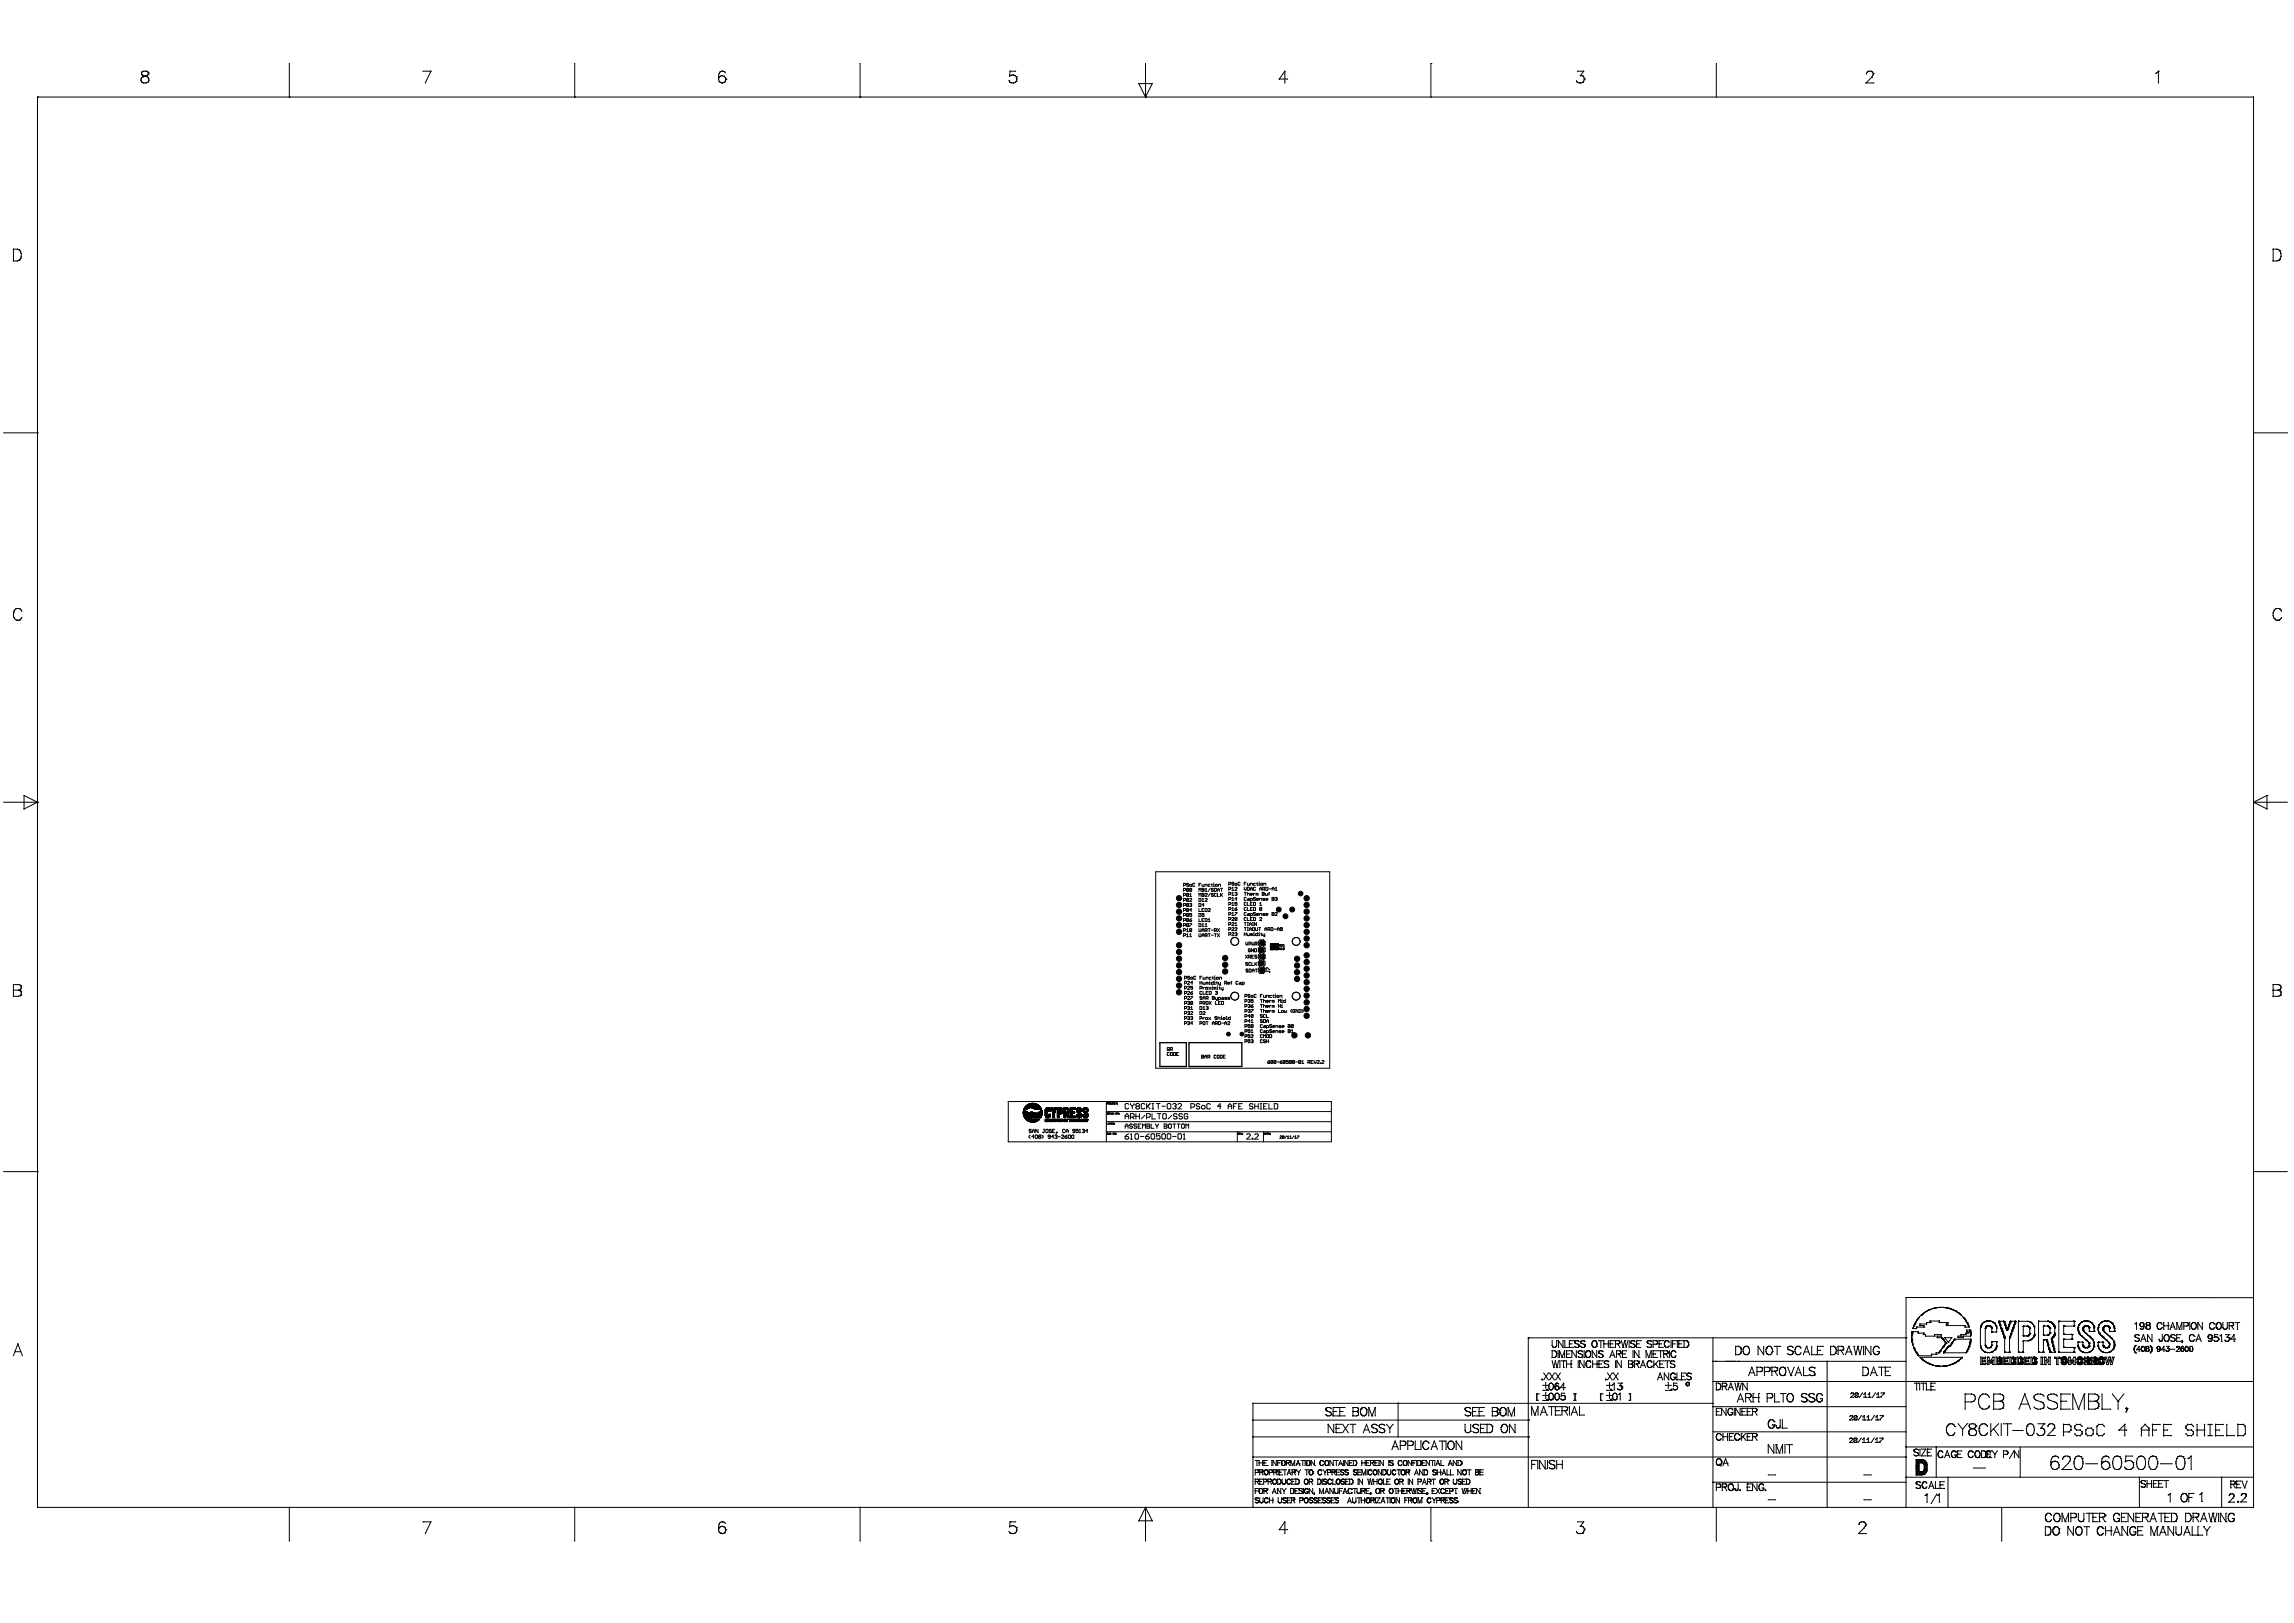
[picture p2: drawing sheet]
<svg xmlns="http://www.w3.org/2000/svg" width="1189mm" height="841mm" viewBox="0 0 1189 841" stroke-linecap="round" stroke-linejoin="round" font-family="sans-serif">
<g fill="#000" stroke="#000" stroke-width=".52">
<circle cx="611" cy="476" r="1.4"/>
<circle cx="611" cy="465" r="1.4"/>
<circle cx="611" cy="472" r="1.4"/>
<circle cx="611" cy="479" r="1.4"/>
<circle cx="611" cy="469" r="1.4"/>
<circle cx="674" cy="463" r="1.2"/>
<circle cx="677" cy="479" r="1.4"/>
<circle cx="677" cy="469" r="1.4"/>
<circle cx="677" cy="476" r="1.4"/>
<circle cx="677" cy="465" r="1.4"/>
<circle cx="677" cy="472" r="1.4"/>
<circle cx="611" cy="483" r="1.4"/>
<circle cx="611" cy="490" r="1.4"/>
<circle cx="611" cy="493" r="1.4"/>
<circle cx="611" cy="497" r="1.4"/>
<circle cx="635" cy="500" r="1.4"/>
<circle cx="635" cy="496" r="1.4"/>
<circle cx="640" cy="488" r="2.1"/>
<circle cx="654" cy="499" r="1.4"/>
<circle cx="654" cy="492" r="1.4"/>
<circle cx="654" cy="496" r="1.4"/>
<circle cx="654" cy="489" r="1.4"/>
<circle cx="672" cy="488" r="2.1"/>
<circle cx="672" cy="497" r="1.4"/>
<circle cx="677" cy="495" r="1.4"/>
<circle cx="677" cy="483" r="1.4"/>
<circle cx="677" cy="486" r="1.4"/>
<circle cx="677" cy="490" r="1.4"/>
<circle cx="677" cy="499" r="1.4"/>
<circle cx="611" cy="511" r="1.4"/>
<circle cx="611" cy="504" r="1.4"/>
<circle cx="611" cy="500" r="1.4"/>
<circle cx="611" cy="507" r="1.4"/>
<circle cx="611" cy="514" r="1.4"/>
<circle cx="635" cy="503" r="1.4"/>
<circle cx="640" cy="516" r="2.1"/>
<circle cx="654" cy="503" r="1.4"/>
<circle cx="672" cy="516" r="2.1"/>
<circle cx="672" cy="507" r="1.4"/>
<circle cx="672" cy="500" r="1.4"/>
<circle cx="672" cy="504" r="1.4"/>
<circle cx="677" cy="505" r="1.4"/>
<circle cx="677" cy="512" r="1.4"/>
<circle cx="677" cy="502" r="1.4"/>
<circle cx="677" cy="509" r="1.4"/>
<circle cx="677" cy="519" r="1.4"/>
<circle cx="677" cy="516" r="1.4"/>
<circle cx="671" cy="537" r="1.4"/>
<circle cx="677" cy="526" r="1.4"/>
<circle cx="677" cy="523" r="1.4"/>
<circle cx="678" cy="537" r="1.4"/>
</g>
<g fill="#000" stroke="#000" stroke-width=".52">
<path d="M658 491h2v1h-2zM658 489h2v2h-2zM660 491v1zM660 489v1zM661 491h1v1h-1zM661 489h1v2h-1z"/>
<circle cx="663" cy="471" r="1.3"/>
<circle cx="666" cy="475" r="1.3"/>
<circle cx="670" cy="471" r="1.3"/>
<circle cx="637" cy="536" r="1"/>
<circle cx="644" cy="536" r="1"/>
</g>
<path d="M601 540h14v13h-14zM616 540h28v13h-28z" fill="none" stroke="#000" stroke-width=".7"/>
<g fill="none" stroke="#000" stroke-width=".52">
<path d="M599 452h90v102h-90zM613 459h1v-1h-1v1M616 458h-1l1 1h-1M617 458l1 1h-1zM619 458h-1v1h1M621 459h1M622 458h-1v1M623 458v1h1v-1M625 459v-1l1 1M627 458l-1 1h1M628 458h.1M628 458v1"/>
<path d="M629 459h.1M629 458v1M629 457v1M630 459l1-1v1h-1zM631 459v-1h1l1 1M637 458h1v-1h-1v2M639 457l-1 1h1h-1M640 458h1l-1 1zM643 457h-1v2l1-1M645 458h.1M645 460v1l1-1M646 457h-1v2"/>
<path d="M646 458l1 1v-1M646 460h1v1h-1zM648 459v-1h1v1M651 458h-1v1h1M651 458h1M651 457l1 2M652 458l1 1M652 459h1M653 457h.1M654 458v1l-1-1zM655 459v-1h1v1M656 460h1v1h-1z"/>
<path d="M613 461h1l-1-1v2M613 464h1v-1h-1v2M613 467l1-1h-1v1M613 469h1v-1h-1v2M613 472h1v-1h-1v1M613 474h1l-1-1v2M613 477h1v-1h-1v2M613 480h1v-1h-1v1M616 461h-1v1M616 463h-1v1M616 466h-1v1M616 468h-1v1"/>
<path d="M616 471h-1v1M616 474l-1-1v2M616 476h-1v1M616 479h-1v1M616 461v1h-1M616 463v1h-1M616 466v1h-1M616 468v2l-1-1M616 471v1h-1M616 474v1h-1M616 476v2l-1-1M616 479v1h-1"/>
<path d="M616 461l-1 1M616 463l-1 1M616 466l-1 1M616 468l-1 1M616 471l-1 1M616 474l-1 1M616 476l-1 1M616 479l-1 1M617 466h1l-1 1h1M617 468v1M617 477h1l-1 1zM617 479h1l-1 1"/>
<path d="M617 465h1M617 463v2M617 469h.1M617 469v1v-1M618 461h-1v1M618 461v1h-1M618 473h-1v1h1l-1 1M618 461l-1 1M618 472h-1v-1v1M618 476l-1 1M621 462v-2l1 1v-1v2M621 465v-2h1v2"/>
<path d="M621 466h1v1h-1zM621 468h1v2h-1zM621 471v1h1M621 473l1 1v1h-1zM621 476v2h1M621 479h1v1h-1zM623 460l1 1v1h-1zM623 463h1v2h-1zM623 461h1M623 464h1M623 467h1M623 466v1"/>
<path d="M623 479v1M623 472h.1M623 477h.1M624 471h-1v1h1M624 473h-1v1h1v1h-1M624 476h-1v2h1M624 469h-1l1-1v2M625 471h1l-1 1zM625 476h1l-1 2zM625 463h1l-1 2h1M625 466h1l-1 1h1M625 462h1"/>
<path d="M625 461v-1v2M625 479v1M626 471h1l-1 1h1M626 478h1M626 477l1-1v2M627 460l-1 2M627 463l-1 2M629 461h-1h1v1h-1M629 463h-1l1 1v1l-1-1M629 460l1 1v1h-1zM630 463h-1v1h1M631 462v-2l1 2"/>
<path d="M631 463v2h1M631 461h1M633 463v2M633 460h1M633 464l1 1M633 460v2M634 463l-1 1M637 474h1v-1h-1v1M637 461h1v-1h-1v1M637 463h1l-1-1v2M637 466h1v-1h-1v2M637 469h1v-1h-1v1"/>
<path d="M637 471h1v-1h-1v2M637 477h1v-1l-1-1v2M637 479h1v-1h-1v2M638 461h1M638 464h1M638 478h1l-1 2h1M638 476h1l-1 1h1M638 467h1M638 469h1M638 472h1M638 474h1M638 460h1v1"/>
<path d="M638 463l1-1v2M638 466l1-1v2M638 468h1v1M638 471l1-1v2M638 473h1v1M640 460h1l-1 1h1M640 471l1 1h-1zM640 463l1-1v1M640 480h1M640 473h1l-1 1M640 479l1-1v2M641 463h.1"/>
<path d="M641 463v1h-1M641 468h-1h1v1h-1M641 476v1h-1M641 476l-1-1v2M641 466h-1l1-1v2M641 476l-1 1M641 470l-1 1M645 462h1M645 478h1M645 462v2M645 478v2M646 476h-1v1h1"/>
<path d="M646 465h-1v1h1M646 468h-1v1h1M646 470h-1v2h1M646 473h-1v1h1M646 463h1v1M646 468v1h1M646 470v2h1M646 475v2h1M646 480h1M646 462v2M646 478h1M647 473v1"/>
<path d="M647 466v1v-1M647 478v2M647 480l1-2 1 2M647 479h2M648 463h1h-1l1 1M648 467h1v-1h-1v1M648 474h1l-1-1v2M648 461l1-1v1M648 461h1M648 468h1M648 471h1M648 476h1"/>
<path d="M649 468h-1v1h1M649 470h-1v2h1M649 475h-1v2h1M649 480h1M649 478h1M649 478v2M650 468h1l-1 1zM650 470h1l-1 2zM650 475l1 1-1 1zM650 463v1M650 463h.1M651 460h-1v1h1"/>
<path d="M651 465h-1l1 1-1 1v-1M651 473h-1l1 1h-1M651 478v2l-1-2v2M651 466h1h-1l1 1M651 474h1v-1l-1 1h1M651 463v1M651 463h1v1M653 467v-1h1v1M653 469h1M653 474v-1l1 1M653 476h1l-1 1h1M653 468v1"/>
<path d="M653 461h1M653 461v-1l1 1M654 470v2h-1M654 470h-1v2M654 470l-1 2M654 462l1 1v1h-1zM654 463h1M654 461h1v-1h-1v1M655 461h.1M655 466h-1l1 1h-1M655 473l-1 1h1h-1M656 463v1h1v-1"/>
<path d="M656 466h1h-1l1 1M656 474h1v-1l-1 1h1M657 463h1M658 461h1M658 462v2M659 465h1v2h-1zM659 473h1v1h-1zM659 461h1M659 461l1-1v1M659 466h1M659 474h1M661 461h1"/>
<path d="M661 473h1l-1 1h1M661 460v1M661 465h1v1M661 466h1M662 466v1l-1-1M613 482h1v-1h-1v2M613 485h1v-1h-1v1M615 482v-1v2M615 484v1M615 483h1M615 485h1M617 484v1"/>
<path d="M617 485h1M618 481v2h-1M618 481h-1v2M618 481l-1 2M621 481l1 2v-2M621 484l1 1v-1M623 483v-2l1 2M623 485v-1l1 1M623 480h1M623 482h1M623 485h1M625 482l1-1h-1v2"/>
<path d="M625 485l1-1h-1v1M625 480h1M625 485h1M625 482l1 1M626 481h1M626 484h1M627 481v2M627 484v1M628 482h1M628 485h1M629 482h1v-1h-1v2M629 484h1"/>
<path d="M630 484v1M630 482v1M631 481l1 2M631 484l1 1M632 481l-1 2M632 484l-1 1M637 482h1v-1h-1v1M637 484h1l-1-1v2M638 481h1l-1 1h1M638 484h1l-1 1h1M640 481h1l-1 1h1M640 484l1-1v1"/>
<path d="M641 484h.1M641 484v1h-1M645 483v2M645 481h1M645 484h1M645 481v1M645 495l2 2M646 488v2l1-2M646 483v2M646 482h1M646 484l1 1v-1M646 481h1"/>
<path d="M647 495l-2 2M647 499h-1l1 1h-1M647 481v1M647 496h1v-1h-1v2M647 489h1v-1h-1v2M647 482l1-1 1 1M647 481h2M648 496v1M648 492h-1v1h1v-1h-1M648 499h-1v1h1M649 484h-1v1M649 484v1"/>
<path d="M649 496h.1M649 499v1h1M649 488v2v-1l1 1v-2M649 481h1v1h-1zM650 492v1l-1-1v1M650 484v1M650 485h.1M650 495h-1v2h1M650 483h.1M650 492h1v1h-1zM650 499v1M650 489h1v-1h-1v2"/>
<path d="M651 500h.1M651 481v1h1v-1M651 489v1M651 495h-1l1 1v1l-1-1M651 499l-1 1M652 483v2h-1v-1h1M652 493h.1M652 497h1M652 493l1 1M652 497h.1M652 484l1 1M652 485h1"/>
<path d="M652 481h1M653 483h.1M653 481v1M653 490h.1M653 497h.1M653 490l-1 1v2M653 494l-1 1v2M653 497l-1 1v2l1 1M653 494h.1M653 484h1M654 484v1M654 484v1h1"/>
<path d="M655 497l1 1v2l-1 1M655 487h.1M655 490l1 1M655 494l1 1v2M655 490h.1M655 497h.1M655 494h.1M655 487l1 1M655 487h-2l-1 1v2h1M655 484v1M656 482v-1l1 1M656 481h1"/>
<path d="M656 496v1M656 488h.1M656 488v2M656 491v2M656 497h-1M656 493h.1M656 493l-1 1M656 491h.1M656 490h-1M656 490h.1M657 482h1v-1h-1v1M658 482h.1"/>
<path d="M659 481h1l-1 1zM660 481h1M662 482v-1l1 1M662 481h1M663 492l1-1h-1v1M663 490h.1M663 492h1M663 490h1M663 490h1l-1-1v1M664 492v-1v1M664 492h1M664 490h1h-1h1"/>
<path d="M665 481v1h-1M665 481h-1v1M665 481l-1 1M665 492l1-1v1h-1M665 492h.1M665 490v-1v1M665 490h1M665 492h1M614 507h1v-1h-1v1M614 510l1-1v-1h-1v2M614 512h1v-1h-1v2M614 515h1v-1h-1v1"/>
<path d="M614 517h1v-1h-1v2M614 520h1v-1h-1v1M615 509h2l-2 1h2M615 511h2l-2 2h2M615 514h2l-2 1h2M615 517h2l-2 1h2M615 519h1v1M616 520h.1M616 520h-1M617 506h-2l2 1h-1h-1M617 514l1 1h-1zM617 516h1l-1 2"/>
<path d="M617 506l1 1h-1zM618 511h-1v1h1v1l-1-1M618 519h-1v1M618 509h-1l1-1v2M618 519v1h-1M618 514h-1M618 519l-1 1M620 506h-1v1h1M622 507h.1M622 508v2M622 512h1v-1h-1v2M622 520h1v-1h-1v1"/>
<path d="M622 509h1M623 506h-1v1M623 514h-1v1h1M623 517h-1h1v1h-1M623 508v2M623 506l1 1h1v-1M623 509l1 1h1v-1M623 518l1-2 1 2M623 520h2l-1-1h-1v1M623 512v1M623 514v1h2M623 517h2"/>
<path d="M624 520h1M624 512h-1M625 512h1l-1 1zM625 507v-1h1v1M625 517h1l-1-1v2M625 519h1v1h-1zM625 514h1M626 509v1M626 509h-1v1M626 517v1M626 514h-1v1h1M626 512l1 1"/>
<path d="M627 514h1l-1 1zM627 510h.1M627 509v1M627 519l1 1M627 508h.1M627 512l-1 1M628 506l-1 1h1M628 519l-1 1M628 513h1M628 512v1M628 516l1 1v1h-1zM628 506h1"/>
<path d="M628 511h.1M628 517h1M629 506v1M629 508v2h-1v-1h1M629 507h1M629 506l1 1M629 509l1 1M629 510h1M630 512h-1v1M630 512v1M630 506h.1M630 508h.1"/>
<path d="M630 514h1M630 517v1h1M630 519v1h1M630 509h1M631 512v1M631 514v1h-1M631 506v1h-1zM631 509v1M631 513h.1M631 517v1h-1M631 511h.1M631 509v1h2"/>
<path d="M631 518h1l1-1h-2v1M631 520h1M632 512h.1M632 511v2M632 507v-1h1v1M633 519h-2v1h2M633 509v1l-1 1M633 512l1 1M633 519h1v1h-1zM633 517h1v1h-1v-1h1M634 512v1h-1M635 510l1-1-1-1v2"/>
<path d="M635 510h1M636 517h-1l1 1h-1M636 510h1v-1h-1l1 1M637 517h-1l1 1h-1M638 509h.1M638 508v2M642 509h-1v1h1M642 509h1v1h-1h1M644 510h1v-1h-1v2M645 516h1v-1h-1v2M645 519h1v-1h-1v1M647 502h-1l1 1v1l-1-1"/>
<path d="M647 518h1v1M647 519h1M647 502h1v2h-1zM648 519h-1M648 516h-1h1v1h-1M648 516h1v1zM649 504v-2l1 2M649 503h1M649 518h-1v1l1-1v1h-1M651 502h1M651 516h-1v1h1M651 502v2"/>
<path d="M652 503h.1M653 504h2M653 504h.1M653 501l-1 1v2h1M653 501h.1M653 518h1M653 516h1M654 518v1M654 515h-1v2M655 504h.1M655 501h.1M655 501l1 1"/>
<path d="M655 516v1h1v-1M655 519l1-1v1M655 518v1M656 502v2h-1M656 502h.1M656 519h1v-1l-1 1h1M656 517v-1h1v1M656 502v-1l2 1M656 503h2v1M656 503v1M658 518v1M659 518l-1 1"/>
<path d="M659 516h-1v1h1M660 516h.1M660 516v1M660 519h.1M660 519l-1-1v1M661 517h.1M661 516v1M661 515h.1M662 516h1v1h-1zM663 519v-1h1v1M663 517v-1h1v1M664 518v1"/>
<path d="M664 519h1M664 518h.1M666 518v1h-1l1-1M614 523l1-1h-1v1M614 525h1v-1h-1v2M614 528h1v-1h-1v1M614 530h1v-1h-1v2M615 522h1M615 524h1v1M615 527h1v1M615 530l1-1v1M616 522h.1"/>
<path d="M616 525h.1M616 528h.1M616 530h.1M616 522v1h-1M616 525v1l-1-1M616 528h-1M616 530v1h-1M617 522h1v1M617 524h1l-1 2h1M617 527h1v1M617 523h1M618 528h.1"/>
<path d="M618 528h-1M618 530h-1l1-1v2M622 522h1v1h-1zM622 524h1v2h-1zM622 528h1v-1h-1v1M622 530h1v-1h-1v2M623 522h1v1M623 524h2l-2 2h2M623 527v1M623 523h2M624 529l1 1-1 1h-1zM624 527l-1 1"/>
<path d="M625 528l1-1v1h-1zM625 522h1M625 529h1M626 529v2M626 522h.1M626 522v1h-1M626 527l1 1M627 527l-1 1M628 531l1-2v2M628 530h1M630 530h1v-1h-1v2M630 530l1 1"/>
<path d="M631 527h-1l1 1h-1M631 528l1-1v1M631 527v1M631 529l2 1-1 1h-1zM633 527v1M633 528h.1M633 526v1M633 530h1M634 528h1v-1l-1 1h1M635 531v-2l1 2M635 530h1M635 527l1 1"/>
<path d="M635 528h1M636 530h1l-1 1h1M638 527v1h-1l1-1M645 535h1v-1h-1v1M645 537h1v-1h-1v2M645 529h1l-1-1v2M645 522l1-1v-1h-1v2M645 524h1v-1h-1v2M645 527l1-1h-1v1M645 532h1v-1h-1v1M645 540h1v-1h-1v1M647 521l1-1v1"/>
<path d="M647 523h1v1M647 521h1M647 524h1M648 521v1h-1M648 524v1l-1-1M648 534h-1h1v1h-1M648 539h-1v1h1h-1M648 531h-1v1h1h-1M648 536h-1v1h1v1l-1-1M648 526h-1h1v1M648 529h-1l1-1v2M648 529l1-1v2"/>
<path d="M648 534h1v1M648 521l1 1zM648 523h1l-1 2M648 536h1l-1 2h1M648 539h1v1M648 530h1M648 535h1M649 540h.1M649 540h-1M649 526v1h-1M649 531v1h-1M649 526l-1 1"/>
<path d="M649 531l-1 1M649 520l-1 1M653 520h1M653 523h1M654 520v2M654 523v2M654 526h-1l1 1h-1M654 529h-1h1v1h-1M654 536h-1v1h1M654 534h-1v1h1M654 531h-1v1h1M654 539h-1v1h1"/>
<path d="M655 521h1v1M655 524h1v1M655 528l1 1v1h-1zM655 538v-2v1l1-1v2M655 520v2M655 523v2M655 531l1 1h-1h1M655 534h1v1h-1h1M656 539h-1l1 1h-1M656 526h-1v1h1M656 532h1l-1-1v2M656 522h1v-1h-1l1 1"/>
<path d="M656 524h1h-1l1 1M656 526v1h1M656 530l1-2v2M656 535h1v-1h-1v2M656 539v1M656 529h1M656 540h1M657 536v2l-1-1zM657 539v1M658 536h1v2h-1zM658 521v1M658 524v1"/>
<path d="M659 521l-1 1M659 524h-1M659 531h-1l1 1h-1M659 534h-1l1 1h-1M660 532h1l-1-1v1M660 535h1l-1-1v1M660 521v1M660 524v1M660 521h-1v1M660 524h-1v1M661 532v-1h1v1M661 535v-1h1v1"/>
<path d="M663 520v2M663 523v2h1M663 521h1M664 520v2M664 534h-1l1 1h-1M664 531l-1 1h1h-1M664 521v1M664 524h1l-1 1zM664 522h1M664 520h.1M664 532h1v-1l-1 1h1M664 535h1v-1h-1l1 1"/>
<path d="M666 524v1l1-1M668 534h1l-1 1zM668 531h1l-1 1zM668 532h.1M668 534h.1M669 535h1M669 534h1v1M669 523v1v1M670 531h-1v1M670 531v1h-1M670 531l-1 1M671 523h-1v2l1-1"/>
<path d="M673 523v2l-1-2v2M673 523h1v2h-1zM675 523v1v1M605 543h1v1h-1zM605 544h1M606 546h-1v1h1M607 544l1-1h-1v1M607 546h1l-1 1zM607 544h1M608 545l1 1v1h-1zM610 546h.1M611 545h-1v2h1"/>
<path d="M623 547h1v1h-1zM623 548h1M624 548h1M624 548l1-1v1M626 548h1v-1h-1v1M626 548h1M630 547h-1v1h1M631 547h1v1h-1zM632 547h1v1h-1zM634 548h.1M635 547h-1v1h1M657 550l1 1h-1z"/>
<path d="M658 550h-1M660 550v1h-1M660 550h-1v1M660 550l-1 1M661 550h-1v1M661 550v1h-1M661 550l-1 1M662 550h1M663 550l1 1zM664 550h-1M666 550h-1v1M666 550v1h-1"/>
<path d="M666 550l-1 1M668 550h-1h1l-1 1M669 550v1h-1M669 550h-1v1M669 550l-1 1M671 550h-1v1M671 550v1h-1M671 550l-1 1M671 550h1M674 550v1h-1M674 550h-1v1M674 550l-1 1"/>
<path d="M675 551h1M675 550v1M678 551h1v-1h-1v1M678 551h1M679 550h1M680 550h-1v1h1M681 550l1 1v-1M683 550h1l-1 1h1M684 551h.1M685 550h1l-1 1h1"/>
<circle cx="640" cy="516" r="2"/>
</g>
<circle cx="640" cy="516" r="2" fill="#fff" stroke="#000" stroke-width=".52"/>
<circle cx="640" cy="488" r="2" fill="none" stroke="#000" stroke-width=".52"/>
<circle cx="640" cy="488" r="2" fill="#fff" stroke="#000" stroke-width=".52"/>
<circle cx="672" cy="488" r="2" fill="none" stroke="#000" stroke-width=".52"/>
<circle cx="672" cy="488" r="2" fill="#fff" stroke="#000" stroke-width=".52"/>
<circle cx="672" cy="516" r="2" fill="none" stroke="#000" stroke-width=".52"/>
<circle cx="672" cy="516" r="2" fill="#fff" stroke="#000" stroke-width=".52"/>
<g fill="none" stroke="#000" stroke-width=".52">
<path d="M73 38h.1M73 38l1 1M74 39h.1M74 37h.1M74 37l-1 1M74 40h.1M74 39h1M75 37h.1M75 37h1M75 37h-1M75 39l-2 1M75 39v1"/>
<path d="M75 39h.1M75 39l1 1M76 37h.1M76 37h1M76 39h.1M76 39h-1M76 40h.1M76 40h1M77 39h.1M77 37h.1M77 37v2M77 39h-1"/>
<path d="M77 38h.1M150 33h.1M150 33v17M223 37h.1M223 37l-3 6M223 37h-4M298 33h.1M298 33v17M372 39h.1M372 39v2M373 38h.1M373 38l-1 1"/>
<path d="M373 37h.1M373 39v1M373 37v1M374 37h.1M374 37h1M374 39h.1M374 37h-1M374 39h-1M374 39h1M375 37h1M375 39h.1M375 39l1 1"/>
<path d="M376 37h.1M376 37v1M376 38h.1M446 33h.1M446 33v17M523 39v1M523 39h.1M523 37h3M523 37h.1M523 37v2M523 39h3M524 39h.1"/>
<path d="M525 39h.1M526 39h.1M526 39l1 2M527 40h.1M594 33v17M594 33h.1M666 37h.1M666 37v6M666 37l-3 4M742 33h.1M742 33v17M819 39h1"/>
<path d="M819 39h.1M820 39h.1M820 39l1 1M821 37l-2 2M821 40h.1M821 40v2M821 37h-3M821 37h.1M889 33h.1M889 33v17M967 38h.1M968 37h.1"/>
<path d="M968 37l-1 1M968 37h2M969 37h-1M970 37h.1M970 37h1M971 39h.1M971 37v1M971 39l-4 4M971 37h.1M971 38h.1M971 38v1M1117 38h.1"/>
<path d="M1118 38h.1M1118 38h-1M1119 37h.1M1119 37l-1 1M1119 37v6M19 50h.1M73 42h.1M73 41h.1M73 41v1M73 40h.1M73 42l1 1M73 40v1"/>
<path d="M74 43h.1M74 43h1M75 43h.1M75 43h1M76 43h.1M77 43h.1M77 43h-1M77 40h.1M77 42h.1M77 40v1M77 42v1M77 41h.1"/>
<path d="M77 41v1M150 50h.1M220 43h.1M298 50h.1M372 41h.1M372 41l1 1M373 40h.1M373 42h.1M373 42l1 1M373 40l-1 1M373 43h.1M374 43h.1"/>
<path d="M375 43h.1M376 40h.1M376 42h.1M376 42l-2 1M376 40v2M376 41h.1M446 50h.1M523 42h.1M523 42v1M523 43h.1M523 43h1M524 43h1"/>
<path d="M524 43h.1M525 43h.1M526 43h.1M526 43h-1M527 42h.1M527 42l-1 1M527 41h.1M527 41v1M590 43h.1M590 43h7M590 43l4 7 3-7M594 50h.1"/>
<path d="M594 43h.1M597 43h.1M663 41h.1M663 41h4M666 43h.1M667 41h.1M742 50h.1M817 42h.1M817 42l1 1M818 43h.1M818 43h1M819 43h.1"/>
<path d="M820 43h.1M821 42h.1M821 42l-2 1M821 41h.1M967 43h.1M967 43h4M970 40h.1M971 43h.1M1119 43h.1M1168 50h.1M1168 50v731M1168 50h-1149v731h1149"/>
<path d="M9 129h.1M9 135h.1M9 129h-2v6h2M9 129h1M10 129h.1M10 135h.1M10 129v1M10 130l1 1M10 130h.1M10 134h.1M10 134l-1 1M11 131h.1"/>
<path d="M11 134h.1M11 133h.1M11 131v2M11 133l-1 1M1178 135h.1M1178 135h2M1178 129h2M1178 129h.1M1178 129v6M1180 135h.1M1180 129h.1M1180 129h1"/>
<path d="M1181 129h.1M1181 135h.1M1181 129l1 1M1181 135h-1M1182 130h.1M1182 134h.1M1182 130v1M1182 134l-1 1M1182 131h.1M1182 133h.1M1182 131v2M1182 133v1"/>
<path d="M2 224h17M19 224h.1M1185 224h-17M7 319h.1M7 318h.1M7 318v1M7 319v1M7 317h.1M7 320h.1M7 317v1M7 320l1 1M8 316h.1"/>
<path d="M8 316l-1 1M9 315h1M9 315h.1M9 315l-1 1M10 315h.1M10 315v1M10 316h.1M10 316h1M11 316h.1M11 316v1M11 320h.1M11 317h.1"/>
<path d="M11 320v1M1178 318h.1M1178 319h.1M1178 318v1M1178 319v1M1178 317h.1M1178 317v1M1178 320l1 1M1178 320h.1M1179 316h.1M1179 316l-1 1M1180 315h1"/>
<path d="M1180 315h.1M1180 315l-1 1M1181 315h.1M1181 315l1 1M1182 316h.1M1182 316v1M1182 317h.1M1182 320v1M1182 320h.1M8 321h.1M8 321h2M9 321h.1"/>
<path d="M10 321h.1M11 321h.1M11 321h-1M1179 321h.1M1179 321h3M1180 321h.1M1181 321h.1M1182 321h.1M2 416h17M12 419h.1M12 412v7M12 412h.1"/>
<path d="M12 412l7 4M19 416h.1M19 416l-7 3M1168 416h.1M1168 416l7-4v7zM1175 412h.1M1175 419h.1M1185 416h-17M7 510h.1M7 516h.1M7 513h.1M7 513h3"/>
<path d="M7 510v6M7 510h3M7 516h3M10 510h.1M10 513h.1M10 516h.1M10 510l1 1M10 513l1 1M11 511h.1M11 513h.1M11 514h.1M11 516h.1"/>
<path d="M11 513h-1M11 512h.1M11 515h.1M11 511v1M11 514v1M11 512v1M11 515l-1 1M1178 510h.1M1178 513h.1M1178 513h3M1178 516h.1M1178 510h3"/>
<path d="M1178 516h3M1178 510v6M1181 510h.1M1181 513h.1M1181 516h.1M1181 510h1M1181 513h1M1182 513h.1M1182 510h.1M1182 516h.1M1182 510v1M1182 513v1"/>
<path d="M1182 516h-1M1182 511h.1M1182 514h.1M1182 513h-1M1182 512h.1M1182 515h.1M1182 511v1M1182 514v1M1182 512v1M1182 515v1M522 571h168v21h-168M523 571v21"/>
<path d="M530 576h5h-1M530 576h3M530 577h5M530 576v1M530 577h.1M530 576h2M530 577h6M530 576h1M530 576h.1M530 577v1M530 578h.1M530 578h6"/>
<path d="M530 578h1M531 575h.1M531 578v1M531 578h4M531 575h1h-1M531 575h1M531 579h.1M531 579h4M531 574v1M531 579v1h3M531 574h8M531 574h.1"/>
<path d="M531 579h3M531 573h8M532 573l-1 1M532 573h7M532 574v1M532 573h.1M532 573h6M533 572h5M533 572l-1 1M533 574h-2M533 572h.1M533 572h4"/>
<path d="M534 572h-1M534 572h2M534 579l-3 1M535 576v1M535 572h-1M535 572h.1M535 574h4M535 579h.1M535 577h1M535 579h-4M535 572h1M536 578h-5"/>
<path d="M536 577h.1M536 577h1h-1zM536 577v1M536 577h1M536 578l-1 1M536 575h4M536 574h.1M536 578v1h3M536 572h1M537 572h.1M537 577v1M537 572h1"/>
<path d="M538 572v1M538 577h1M538 573h.1M538 573h1M539 573v1M539 574h.1M539 575h1M539 574l1 1M539 579h-3M540 574l-4 1h4M540 579h-4M540 576h.1"/>
<path d="M540 575h.1M540 579h-1M540 578h-4M540 578v1M540 578h.1M540 578h-3M540 576h-1h1M540 576h-1M540 577h-3M540 577v1M540 577h.1M540 576l-2 1 1-1"/>
<path d="M540 576h-2M542 576h1M542 577h1M542 578h1M542 575v3M542 578v1M542 575h1M542 578h2M542 575h.1M542 579h2M542 575h2M542 579h.1"/>
<path d="M542 574h2M542 574v1M542 579h1M542 574h.1M543 579h1M543 575v3M543 578h.1M543 575h-1M543 575h.1M543 574h1M543 579h.1M543 574h-1"/>
<path d="M543 574h.1M543 575h1M544 575h.1M544 579h-1M544 578h-1M544 576h.1M544 577h.1M544 578h.1M544 575v1M544 577v1M544 579h.1M544 574v1"/>
<path d="M544 575h-2M544 578v1M545 574l1 3M545 574h1M545 575h1M545 575h2M545 576h2M546 574h.1M546 574h-1M546 574v2M546 578h1M546 577v2h1"/>
<path d="M546 577h1M546 579h1M547 577v2M547 577h-1M547 574l-1 2M547 576h-1M547 576h-2M547 575h-1M547 574h-1M547 574h.1M547 574v3M548 578h1"/>
<path d="M548 576h3M548 576h1M548 577h2M548 575h3M548 579h1M548 577h3M548 575h1M548 574h2M548 574v5M548 579h.1M548 574h.1M549 579h-1"/>
<path d="M549 575v4M549 576h.1M549 577h-1M549 575h.1M549 575h1M549 574h1M550 576h-1M550 575h1M550 576h.1M550 575h.1M550 574h.1M550 576h1"/>
<path d="M550 575v1M550 577h-1M550 577h.1M550 574l1 1M551 575h.1M551 576l-1 1M551 575h-3M551 576h.1M551 576h-1M551 575v1M551 578h1M551 576h3"/>
<path d="M551 576h1M551 577h1M551 577h3M551 575h3M551 577h2M551 579h1M551 575h1M551 574h3M551 574h2M551 579h.1M551 574v5M551 574h.1"/>
<path d="M552 580v1zM552 575v4M552 579h.1M552 575h.1M553 577h.1M553 577h1M553 577v2M553 578h1M553 575h.1M553 574h.1M553 575h1M553 574h1"/>
<path d="M553 579h1M553 579h.1M553 576h.1M553 576h1M553 575v1M554 574h.1M554 577v2M554 574v1M554 575h.1M554 577h-1M554 576v1M554 576h-1"/>
<path d="M554 576h.1M554 580h1zM554 575v1M554 579h.1M555 578h2M555 576h2M555 576h.1M555 577h.1M555 577h2M555 575h2M555 579h2M555 575h.1"/>
<path d="M555 574h2M555 578h.1M555 579h.1M555 574v5M555 574h.1M555 580h.1M556 576h.1M556 577v1M556 575v1M556 580h.1M556 580l1 1v-1v1v-1l-1 1zM557 576h-1"/>
<path d="M557 576h.1M557 577h-2M557 576v1M557 577h.1M557 574h.1M557 578h.1M557 579h.1M557 575h-2M557 574v1M557 578v1M557 575h.1M558 578h1"/>
<path d="M558 575h1M558 575h.1M558 578h.1M558 575v1M558 576h1M558 578h3M558 578v1M558 579h2M558 579h.1M558 575h2M558 576h.1M558 574h2"/>
<path d="M558 574v1M558 574h.1M558 576l1 1M558 576h2M558 579h1M559 577h1M559 577h.1M559 575h.1M559 578h.1M559 579h1M559 575v1M559 575h-1"/>
<path d="M559 574h1M559 576h.1M559 574h-1M559 578h1M559 576l1 1M559 575h1M560 577h.1M560 575h1M560 577v1M560 578h1M560 575h.1M560 578h.1"/>
<path d="M560 574h.1M560 576h1M560 575v1M560 579h-1M560 579h.1M560 574v1M560 575h-2M560 577l1 1M561 578l-1 1M561 578h.1M561 575h.1M561 578h-1"/>
<path d="M561 575v1M561 576h1M561 578h1M561 575h1M561 576h.1M561 578h3M561 578v1M561 579h3M561 579h1M561 576h2M561 575h3M561 574h3"/>
<path d="M561 574v1M562 574h-1M562 576h1M562 579h1M562 574h.1M562 580h.1M562 574h1M562 579h.1M562 576l1 1M562 577h1M562 575h.1M562 578h.1"/>
<path d="M562 575v1M562 578h1M562 575h-1M562 577h2M563 577h1M563 575h.1M563 577h.1M563 578h.1M563 577v1M563 575h1M563 578h1M563 574h.1"/>
<path d="M563 574h-1M563 576h1M563 575v1M563 579h.1M563 574l1 1M564 577h.1M564 579h-1M564 575h.1M564 575h-3M564 578v1M564 577v1M564 580h.1"/>
<path d="M564 578h.1M564 578h-1M564 575v1M573 576h117M573 571v21M574 577h.1M574 572v-1v1M574 572h1M574 577h1M575 572h.1M575 577h.1M575 577h-1"/>
<path d="M575 572l-1-1v1M575 577h1M575 572h1zM576 572h.1M576 577h1M576 571h1M576 571v1M577 572h.1M577 571v1M577 577h.1M578 572h.1M578 577h1"/>
<path d="M578 571h1M579 571v1M579 577h.1M579 577h-1h1M579 572h.1M580 577h-1M580 577h.1M583 578h2M583 580v-2l1-1 1 1v2M585 572h-1h-1v2l1 1 1-1M586 572l1 1M586 579h1l1-1-2-1v3"/>
<path d="M587 573v2M587 579l1 1M588 572l-1 1M589 578h2M589 577v3M589 573v-1h2l-1 1M589 573v1v1l2-1-1-1M589 573h1M591 577v3M593 572h-2l1 3 1-1M593 578l-2 2M594 572v3"/>
<path d="M594 579h2v-1l-2-1v3M595 573l1 2M596 572l-2 2M597 572h1M597 575h1M597 577v3h2M597 572v3M599 572h2M600 577h2M600 572v3M601 577v3M602 573h2"/>
<path d="M603 577l1 1v2l-1-1zM605 572h2l-1 3-1-1zM607 578l-2 2M608 572h1h1l-1 1M609 573h.1M609 573l1 1-1 1-1-1M610 578l-1-1-1 1h2v1v1l-2-1M610 572h1h1l-2 3h2M613 578l-1-1-1 1 2 1-1 1-1-1M616 578l-1-1-1 1v2l2-1v-1h-1M617 574h2v-2h-2v3M622 572h-1h-1v1l2 1-1 1-1-1"/>
<path d="M623 573h2l-1 2-1-1zM627 572h-2v2l1 1 1-1M633 573h-2l1-1v3M636 573h2M636 575v-2l1-1 1 1v2M639 573h1M641 572h-2v3M642 573h1M644 572h-2v3h2M649 572h-1v1l1 1v1l-1-1M650 573h2M650 572v3"/>
<path d="M652 572v3M653 575h1M653 572h1M653 572v3M655 573h1M657 572h-2v3h2M658 572v3h1M660 572h2v3h-2zM532 580h7M532 580h7l-2 1M532 580l2 1M532 580h6"/>
<path d="M532 581h6M533 581h5M533 581h4M534 581h3M534 581h1M534 588l-1 1 1 1M534 581h.1M534 585h-1l1 1v1h-1M535 586h1M535 587l1-2v2M536 589h-1l1-1v2M537 588h1l-1 2z"/>
<path d="M537 581h-2M537 581h.1M538 585v2l-1-2v2M539 589v1v-1M539 589h.1M539 589v-1v1M540 588l1 1-1 1M541 585h.1M541 585v2h-1M542 581h.1M542 580h.1M542 580h1h-1v1h1h-1"/>
<path d="M542 585h1v2h-1zM542 580v1M543 581h1M543 580h1M543 580h.1M543 581h.1M543 580v1l1-1v1h-1zM543 580v1M544 580h.1M544 581h.1M544 581h1M544 580h1"/>
<path d="M544 589h-1v-1h1v2h-1M545 580v1M545 580h.1M545 581h.1M545 585h-1l1 1v1h-1M545 580h-1v1h1M545 581h1M545 580h1M545 580h1h-1v1h1h-1M545 586h1M546 580h.1M546 581h.1"/>
<path d="M546 589h-1l1-1v2M546 580v1M546 581h-1M547 581h.1M547 580h.1M547 585h-2v2h2M547 588h1v1M547 580v1M547 589h1M548 589v1h-1M548 587h.1M548 581h.1"/>
<path d="M548 580h.1M548 580h1M548 581h1M548 587l-1 1M548 580v1M548 589h2M549 580h-1v1M549 581h-1M549 580h.1M549 581h.1M549 580v1M549 580h1"/>
<path d="M549 580h1h-1v1h1h-1M550 581h-1M550 580v1M550 581h.1M550 580h.1M550 580h1M550 581h1M550 588h1l-1 2h1M551 580h.1M551 581h-1M551 581h.1M551 580v1"/>
<path d="M551 580h-1v1h1M552 581h.1M552 580h.1M552 589l1 1h-1zM552 585h-1v2h1M552 581h1M552 580l1 1v-1v1v-1l-1 1zM552 580h1M552 587l1-2 1 2M552 586h2M553 581h.1M553 580h.1"/>
<path d="M553 588l-1 1M553 580h-1M554 588h1l-1 2zM554 581h1M554 580h1M554 580v1l1-1M555 581h.1M555 580v1M555 580h1M555 581h1M556 580h-1M556 588h1l-1 2h-1z"/>
<path d="M556 581h.1M556 580v1M556 581h1M556 580h1M557 580h.1M557 586h-1v-1h1v2h-1M557 581h.1M558 581h.1M558 580v1M558 581h1M558 580h.1M558 580h1"/>
<path d="M559 581h-1M559 580h.1M559 580h-1M559 580v1M559 581h.1M559 585h-1v1h1v1h-1M559 581h1M559 580h1M559 587h1M559 585h1v2M560 580h-1M560 580h.1"/>
<path d="M560 581h-1M560 581h.1M560 580h-1v1v-1M560 580v1M560 581h1M560 580h1M561 580h.1M561 581h.1M561 580v1M561 585h1v1M561 580h-1v1v-1M561 581h1"/>
<path d="M561 580h1M561 586h1M562 581h.1M562 580v1M562 580h-1M562 586v1h-1M562 580h1M562 580h2M563 581h1M563 581h.1M563 581v-1v1M563 580h.1"/>
<path d="M564 586h-1v-1v2M564 580l-1 1v-1v1l-1-1 1 1M564 580l-1 1M573 581h117M573 586h117M574 582v1M574 587v1zM574 587v1h1v-1M574 582h1M575 582v1M575 582h1M576 582v1"/>
<path d="M576 587h-1v1l1-1M576 582h.1M577 582h-1v1h1M577 582v1M577 587v1v-1v1M578 588v-1v1M578 582h.1M578 583h.1M578 588h.1M578 587h.1M583 589h1l1 1h-1zM583 585v-2l1-1 1 1v2"/>
<path d="M583 584h2M585 588l-2 1M586 590h1M586 588v2M587 583h-2l2 1v1l-2-1M588 588h1h1v2h-2zM589 583h-1l1 1v1l-1-1M590 584h1M591 589h2M591 582h-1v3h1M592 585v-3l1 1 1-1v3M594 589h1l1 1h-2z"/>
<path d="M594 582l2 1-1 2h-1zM594 584h1M596 588l-2 1M597 588h1v2h-1zM597 582v3h1M599 582l1 2M600 584v1M600 582v2M601 588h-2v1l1-1 1 1v1h-2M603 588h1v2h-2zM603 582l2 1-1 2h-1zM603 584h1"/>
<path d="M605 588h2l-1 2h-1zM606 583h1v2l-1-1zM608 589h2M608 582h1M609 582v3M610 582h2M610 588l1-1 1 1v2h-2zM611 582v3M612 583h2l-1 2-1-1zM613 590h1M613 588h1v2M615 585v-3v1l1-1v3"/>
<path d="M641 586v6M642 588v-1v1M642 588h.1M642 587h1M643 587h-1v1h1M643 587v1l1-1M644 588h.1M644 587h.1M646 588h1h1l-2 2h2M649 590h.1M650 588h1h1l-2 2h2M655 586v6"/>
<path d="M655 587l1 1h-1zM656 588h.1M656 587h.1M656 587v1M657 587h.1M657 587v1M657 587h1M658 587h-1v1h1M658 588h.1M658 587h.1M663 589h1l-1 1h1M665 589v1"/>
<path d="M667 589l-1 1M667 590h1M667 589h1v1M668 590h1M668 589h1v1M671 589l-1 1M671 590h1M671 589v1M672 589h1l-1 1M2 607h17M2 607h.1M19 607h.1"/>
<path d="M1168 607h17M1185 607h.1M988 672h.1M988 672h180M988 672v109M998 680h.1M998 680h-1M999 679h.1M999 679l-1 1M1000 679h.1M1001 678h.1M1001 678l-2 1"/>
<path d="M1002 678h.1M1002 678h-1M1003 678h.1M1003 678h-1M1004 678h-1M1004 678h.1M1005 678h.1M1005 678h-1M1005 677h.1M1005 677v1M1006 677h.1M1006 677h1"/>
<path d="M1006 677h-1M1007 677h.1M1007 677v1M1007 678h.1M1007 678h1M1008 678h.1M1008 678h1M1009 678h.1M1009 678h1M1010 678h.1M1010 678h1M1011 678h.1"/>
<path d="M1011 678l1 1M1012 679h.1M1012 679h1M1013 679h.1M1013 679l1 1M1014 679h.1M1014 680h.1M1014 680h1M9 696h.1M9 696l3 6M9 696l-2 6M792 693h.1"/>
<path d="M804 700h.1M804 700v3h2M804 695h.1M804 700h2M804 695v2M804 697l1 1M804 697h.1M805 698h.1M805 698h1M806 700h.1M806 698h.1M807 698h.1"/>
<path d="M807 698h-1M807 695h.1M807 697h.1M807 695v3M807 700v3M808 695h.1M808 695v3M808 695l2 3v-3M808 698h.1M808 700l2 3M808 700h.1M808 700v3"/>
<path d="M810 698h.1M810 695h.1M811 700h.1M811 700l-1 3M811 700v3M811 698h2M811 695h.1M811 695v3M811 698h.1M812 700h.1M812 700v3h2M812 700h2"/>
<path d="M813 698h.1M813 695h.1M813 696h2M813 698h2M813 696h.1M814 700h.1M815 700h.1M815 700v3M815 700l2 3M815 696h.1M815 695h.1M815 695h-2v3"/>
<path d="M815 698h.1M816 695h.1M816 698h.1M816 696h.1M816 695v1M816 696h1M816 698h1M817 696h.1M817 696l1 1M817 695h.1M817 698h.1M817 695h1"/>
<path d="M817 698h1M817 695h-1M817 700h.1M817 700v3M818 695h.1M818 698h.1M818 697h.1M818 697v1M819 700h.1M819 700h-1M819 698h.1M819 695h.1"/>
<path d="M819 696h.1M819 695v1M819 698h1M819 696h1M819 700h1M819 695h1M820 696h.1M820 698h.1M820 695h1M820 695h-1M820 696l1 1M820 695h.1"/>
<path d="M820 698h1M821 695h.1M821 698h.1M821 697h.1M821 700h.1M821 700v3M821 697v1M823 700h.1M823 700h-1M823 700h1M825 696h.1M825 697h.1"/>
<path d="M825 696v1M825 697l1 1M825 700h.1M825 698h.1M825 695h.1M825 695v1M826 695h.1M826 698h.1M826 695h1M826 695h-1M826 698h1M827 698h.1"/>
<path d="M827 695h.1M827 695v1M827 697h.1M827 696h.1M827 700l1 3M827 697v1M827 696h1M828 697h.1M828 696h.1M828 696v1M828 697h-1M828 695h.1"/>
<path d="M828 695h3M829 700h.1M829 700h1M830 698h.1M830 695v3M830 700h.1M831 695h.1M831 696h.1M831 698h.1M831 696h3M831 695v3M834 695h.1"/>
<path d="M834 696h.1M834 698h.1M834 695v3M834 696h2M834 698h3M836 700l-2 3M836 700l1 3M836 700h.1M836 696h.1M837 695h.1M837 695h-3v3M837 698h.1"/>
<path d="M837 696h2M837 696h.1M838 700h.1M838 700h1M838 700v3M838 696h.1M838 696l2 2M839 695h.1M839 696h.1M839 695h-2v3M839 700h.1M839 700h1"/>
<path d="M839 695h1M840 695h.1M840 696h.1M840 695v1M840 698h.1M840 696h-1M840 695l1 3M841 700h.1M841 700v3h2M841 700h2M841 698h.1M842 695h.1"/>
<path d="M843 698h.1M843 700h.1M844 695h.1M844 695l-1 3-1-3-1 3M844 698h.1M844 695v3M845 695h.1M845 698h.1M845 696h.1M845 695v1M845 695h2M845 696h1"/>
<path d="M845 698h1M846 696h.1M846 696l1 1M846 695h.1M846 698h.1M846 698h1M846 700h.1M846 700v3M847 695h.1M847 698h.1M847 697h.1M847 700h.1"/>
<path d="M847 700v3M847 700l2 3M847 697v1M848 695h.1M848 696h.1M848 698h.1M848 696h1M849 700h.1M849 700v3M849 696h.1M850 695h.1M850 695h-2v3h2"/>
<path d="M850 698h.1M853 700l1 3 2-3M853 700h.1M853 700v3M854 695h.1M854 696h.1M854 698h.1M854 695v1M854 695h2M854 696l1 1M854 698h1M855 695h.1"/>
<path d="M855 698h.1M855 697h.1M855 697h1M856 695h.1M856 697h.1M856 698h.1M856 698h-1M856 700h.1M856 700v3M856 697v1M857 695h.1M857 700h.1"/>
<path d="M857 695h2M857 697h.1M857 695v3M857 697h1M857 700h2M857 700v3M858 697h.1M858 695h.1M859 696h.1M859 695h.1M859 696l-1 1M859 700h.1"/>
<path d="M859 695v1M859 700h3M860 695h.1M860 696h.1M860 698h.1M860 696h1M861 700h.1M861 700v3M861 696h.1M862 700h.1M862 695h.1M862 695h-2v3h2"/>
<path d="M862 698h.1M863 696h.1M863 697h.1M863 696v1M863 697v1M863 698h.1M863 695h.1M863 695v1M863 695h2M863 698h1M864 695h.1M864 698h.1"/>
<path d="M864 700h.1M864 700h-2v3M865 695h.1M865 698h.1M865 698h-1M865 695v1M865 696h.1M865 697h.1M865 697v1M865 700h.1M865 700v3M866 695h.1"/>
<path d="M866 698h.1M866 695v3M867 695h.1M867 696h1M867 696h.1M867 698h.1M867 700h.1M867 700h1M868 700h.1M868 696h.1M869 695h.1M869 695h-2v3"/>
<path d="M869 698h.1M869 695v3M870 695h.1M870 696h1M870 698h2M870 696h.1M870 698h.1M871 696h.1M872 695h.1M872 695h-2v3M872 698h.1M873 695h.1"/>
<path d="M873 698h1M873 698h.1M874 695h.1M874 698h.1M874 695h-1v3M874 695h1M875 698h.1M875 695v3M875 698h-1M875 695h.1M875 696h.1M875 697h.1"/>
<path d="M888 693v88M899 698h.1M901 698h.1M902 698h.1M902 698h-3v4M902 698v1M902 699h.1M902 699v1M903 699h.1M903 699v1M904 699h.1M904 699h-1"/>
<path d="M904 698h.1M904 698v1M904 698h2M905 698h.1M906 698h.1M906 698v1M906 699h.1M906 699h1M907 699h.1M907 699v1M911 698h.1M911 698v4"/>
<path d="M911 698l3 4M914 698h.1M914 698v4M915 699h.1M915 699v1M916 698h.1M916 698l-1 1M916 698h2M917 698h.1M918 698h.1M918 698l1 1M918 699h.1"/>
<path d="M919 699h.1M919 699v1M920 698h.1M920 698h2M921 698v4M922 698h.1M926 699h.1M926 698h.1M926 699h1M926 698v1M927 699h.1M927 698h2"/>
<path d="M927 699l1 1M927 698h.1M927 698h-1M927 700h.1M928 698h.1M928 700h.1M928 700h1M929 698h.1M930 699h.1M930 699v1M931 698h.1M931 698l-1 1"/>
<path d="M931 698h2M932 698h.1M933 698h.1M933 698v1M933 699h.1M936 698h.1M936 698l2 4M936 698l-1 4M939 698v4M942 698h.1M942 700h.1M942 700h2"/>
<path d="M944 700h.1M945 698h.1M945 698h-3v4M949 698h.1M949 698h2M949 698v4M950 698h.1M951 698h.1M951 698v1M951 699h.1M951 699h1M952 699h.1"/>
<path d="M952 699v1M953 698h.1M953 700h.1M953 700h1M954 700h.1M954 700l1 2M954 698h.1M955 700h.1M955 698h-2v4M955 698h.1M955 699h.1M955 699l-1 1"/>
<path d="M955 698v1M958 698h.1M958 698l2 4M958 698l-2 4M961 698h.1M961 698l1 4M963 698h.1M963 698l-1 4M963 698l1 4M965 698h.1M965 698l-1 4M966 698h.1"/>
<path d="M966 698v4M967 698h.1M967 698v4M967 698l3 4M970 698h.1M970 698v4M971 699h.1M971 699v1M971 698h.1M971 698v1M972 698h.1M972 698h1"/>
<path d="M972 698h-1M973 698h.1M973 698h1M974 698h.1M974 698v1M988 693h.1M988 693h-196v88M991 692h.1M991 693h.1M991 694h.1M991 691h.1M991 694v1"/>
<path d="M991 695h.1M991 691v3M991 690h.1M991 690v1M991 690h3M991 695v1M991 696h.1M991 696v1M991 697h.1M991 697l1 1M991 688h.1M991 688h2"/>
<path d="M992 688h.1M992 698h.1M992 687h.1M992 687l-1 1M992 698v1M992 699h.1M992 686h.1M992 686v1M992 699l1 1M992 699v1M992 700h.1M992 700h1"/>
<path d="M993 700h.1M993 685h.1M993 685l-1 2M993 685v1M993 685l-1 1M993 688h.1M993 684h.1M993 684v1M994 684h.1M994 684h-1M994 683h.1M994 683v1"/>
<path d="M994 691h.1M994 690h.1M994 690v1h3v1h1M995 683h.1M995 682h.1M995 682l-1 1M995 687h2v1h-4M995 686h3M995 687h.1M995 686h.1M995 686v1M996 682h.1"/>
<path d="M996 681h.1M996 681l-1 1M997 691h.1M997 692h.1M997 688h.1M997 680h.1M997 680l-1 1M998 692h.1M998 692h5M998 685h.1M998 686h.1M1000 685h.1"/>
<path d="M1000 685h-2v1M1000 685h5M1003 692h.1M1004 692h.1M1004 693h.1M1005 685h.1M1005 685h5M1006 700h.1M1006 700h-1M1006 700l-1 1M1006 692h.1M1006 692h-2v1h2"/>
<path d="M1006 692h-3M1006 699h.1M1006 699v1M1006 693h.1M1006 693l1 1M1007 699h.1M1007 699h-1M1007 694h.1M1007 698h.1M1007 698l-1 1M1007 694v1M1007 695h.1"/>
<path d="M1007 697h.1M1007 697v1M1007 695h1M1008 697h.1M1008 695h.1M1008 697h-1M1008 693h.1M1008 693l2 2 2-2M1008 693h4M1008 700h.1M1008 696h.1M1008 695v1"/>
<path d="M1008 696v1M1008 699h.1M1008 696h1M1009 699h.1M1009 696h.1M1009 696h-1M1009 686h.1M1009 687h9M1009 687h.1M1009 686v1M1009 699l-1 1M1009 698h.1"/>
<path d="M1009 698v1M1009 685h.1M1009 685v1M1010 698h.1M1010 686h-1M1010 698h-1M1010 695h.1M1010 697v1M1011 697h.1M1011 697h-1M1011 696h.1M1011 696v1"/>
<path d="M1012 693h.1M1012 696h.1M1012 696h-1M1012 695h.1M1012 695v1M1013 695h-1M1013 695h.1M1013 694v1M1013 694h.1M1015 680h.1M1015 692h.1M1015 692v1h2"/>
<path d="M1015 680v1M1015 681h1M1015 681h.1M1016 681h.1M1016 681v1M1016 692h.1M1016 682h.1M1016 682h1M1017 682l1 1M1017 682h.1M1017 693h.1M1017 692h.1"/>
<path d="M1017 692v1M1018 683h.1M1018 683v1M1018 684h.1M1018 684h1M1018 688h.1M1018 687h.1M1018 687v1M1019 684h.1M1019 691h.1M1019 684v1M1019 685h.1"/>
<path d="M1019 690h.1M1019 690h1v1h-1v1h-3h-1M1019 689h.1M1019 689h2M1019 689v1M1019 685l1 1M1019 700h.1M1020 686h.1M1020 700h.1M1020 700h-1M1020 699h.1M1020 699v1"/>
<path d="M1020 690h.1M1020 691h.1M1020 686v1M1020 687h.1M1020 698v1M1020 698h.1M1020 687l-2 1M1020 688h.1M1021 698h-1M1021 698h.1M1021 697h.1M1021 697v1"/>
<path d="M1021 689h.1M1021 696h.1M1021 689v1M1021 696v1M1021 690h.1M1021 695h.1M1021 695v1M1021 690v2M1021 691h.1M1021 694h.1M1021 694v1M1021 692h.1"/>
<path d="M1021 694h-8M1021 692h-4M1026 688h.1M1026 697h.1M1026 688v9M1026 697v1M1026 698h.1M1026 687h.1M1026 698h1M1026 687v1M1026 687h1M1027 698h.1"/>
<path d="M1027 687h.1M1027 698v1M1027 687h-1M1027 699h.1M1027 686h.1M1027 686v1M1027 699l1 1M1027 700h.1M1028 686h.1M1028 700h.1M1028 686h-1M1028 685h.1"/>
<path d="M1028 685v1M1029 685h.1M1029 685h-1M1029 688h.1M1029 697h.1M1029 697v1M1029 688v9M1029 698h.1M1029 698h1M1029 687h.1M1030 687h.1M1030 698h.1"/>
<path d="M1030 687l-1 1M1030 687h-1M1030 685h.1M1030 685h-1M1030 698h1M1030 685h1M1030 687h1M1031 685h.1M1031 698h.1M1031 687h.1M1031 685h1M1031 687h1"/>
<path d="M1032 698h.1M1032 687h.1M1032 685h.1M1032 698h-1M1032 687v1M1032 688h.1M1032 697h.1M1032 697v1M1032 685h1M1032 688v2M1032 690h.1M1032 695h.1"/>
<path d="M1032 690h3M1032 695h3M1032 695v2M1033 685h.1M1033 685l1 1M1033 686h.1M1033 700h.1M1034 686h.1M1034 700h.1M1034 700h-1M1034 699h.1M1034 699v1"/>
<path d="M1034 686v1M1034 687h.1M1034 698h.1M1034 695h.1M1034 687h1M1034 698v1M1035 687h-1M1035 695h-1M1035 695h.1M1035 687h.1M1035 698h.1M1035 698h-1"/>
<path d="M1035 687v1M1035 690h.1M1035 688h.1M1035 688v2M1035 697h.1M1035 695v2M1035 697v1M1036 685h.1M1036 685h2M1036 685v1M1036 686h.1M1036 686l1 1"/>
<path d="M1037 687h.1M1037 687v1M1037 688h.1M1037 688v1M1037 689h.1M1037 689h1M1038 689h.1M1038 689h-1M1038 689v1M1038 690h.1M1038 690v1M1038 691h.1"/>
<path d="M1038 691v1M1038 692h.1M1038 685h.1M1038 685h1M1038 692h1M1039 692h.1M1039 685h-1M1039 685h.1M1039 692v1M1039 693h.1M1039 693v1M1039 685v1"/>
<path d="M1039 686h.1M1039 694h.1M1039 694v7M1039 686v1M1039 687h.1M1039 687v1M1039 688h.1M1039 688h1M1040 688h.1M1040 688v1M1040 689h.1M1041 688h.1"/>
<path d="M1041 688l-1 1M1041 687h.1M1041 687v1M1041 686h.1M1041 686v1M1041 694h.1M1041 693h.1M1041 693v1M1041 693h1M1041 693v8M1042 693h.1M1042 686h.1"/>
<path d="M1042 693h-1M1042 686h-1M1042 685h.1M1042 685v1M1042 692v1M1042 692h.1M1042 685h2M1042 691h.1M1042 691v1M1042 690v1M1042 690h.1M1043 690h.1"/>
<path d="M1043 690h-1M1043 689h.1M1043 689v1M1043 688h.1M1043 688v1M1044 687h.1M1044 687l-1 1M1044 686h.1M1044 686v1M1044 685h.1M1044 685v1M1046 685h.1"/>
<path d="M1046 685v16M1049 687h.1M1049 692h.1M1049 695h.1M1049 695v6M1049 687h2M1049 687v5M1051 692h.1M1051 687h.1M1051 695h.1M1051 685h.1M1051 685h-5"/>
<path d="M1051 695h-2M1051 692h-2M1051 687l1 1M1051 685h1M1052 695h.1M1052 688h.1M1052 692h.1M1052 685h.1M1052 692h-1M1052 691h.1M1052 691l-1 1M1052 695h-1"/>
<path d="M1052 688v1M1052 689h.1M1052 689v2M1052 694h.1M1052 694v1M1052 685h1M1053 685h.1M1053 694h.1M1053 685v1M1053 694h-1M1053 686h.1M1053 686h1"/>
<path d="M1053 693h.1M1053 693v1M1054 693h-1M1054 693h.1M1054 686h.1M1054 686v1M1054 687h.1M1054 692h.1M1054 692v1M1054 687v1M1054 688h.1M1054 691h.1"/>
<path d="M1054 688v3M1054 691v1M1056 685h.1M1056 685h1M1057 685h.1M1056 685v16M1057 685h-1M1059 692h.1M1059 687h.1M1059 694h.1M1059 694h2M1059 687v5"/>
<path d="M1059 694v7M1059 692h2M1060 694h.1M1061 694h.1M1060 694h1M1061 694h-1M1061 694v1M1061 695h.1M1061 695v1M1061 696h.1M1061 692h.1M1061 687h.1"/>
<path d="M1061 685h.1M1061 696v1M1061 697h.1M1061 687h-2M1061 685h1M1061 685h-4M1061 687h1M1061 697h1M1062 697h.1M1062 697v1M1062 687h.1M1062 692h.1"/>
<path d="M1062 692h-1M1062 698h.1M1062 685h.1M1062 687v1M1062 698v1M1062 699h.1M1062 688h.1M1062 699v1M1062 691h.1M1062 691v1M1062 700h.1M1062 685h1"/>
<path d="M1062 688v3M1063 685h.1M1063 694h.1M1063 685l1 2M1063 694v1M1063 685v1M1063 695h.1M1063 686h.1M1063 695l1 1M1063 693v1M1063 686h1M1063 693h.1"/>
<path d="M1063 695h1M1064 695h-1M1064 696h.1M1064 695v1M1064 686h.1M1064 696v1M1064 693h.1M1064 697h.1M1064 697v1M1064 698h.1M1064 693l-1 1M1064 686v1"/>
<path d="M1064 687h.1M1064 698v1M1064 692h.1M1064 687h1M1064 699h.1M1064 687l1 1M1064 699h1M1064 699l1 1M1065 687h.1M1065 699h-1M1065 687h-1M1065 692h.1"/>
<path d="M1065 699h.1M1065 692l-1 1M1065 699v1M1065 687v1M1065 700h.1M1065 688h.1M1065 691h.1M1065 688v4M1067 685h.1M1069 687h.1M1069 691h.1M1069 694h.1"/>
<path d="M1069 698h.1M1069 691h1M1070 694h.1M1069 687h1M1070 691h.1M1069 698h1M1069 694h1M1069 687v4M1069 694v4M1070 687h.1M1070 698h.1M1070 698h5"/>
<path d="M1070 691h4M1070 687h-1M1074 691h.1M1074 694h.1M1074 691v1M1074 692h.1M1074 694h-4M1074 692v2M1075 685h.1M1075 698h.1M1075 687h.1M1075 685h-8v16"/>
<path d="M1075 685v2M1075 698v3M1075 687h-5M1077 697h.1M1077 696h.1M1077 688h.1M1077 689h.1M1077 689v1M1077 697v1M1077 688v1M1077 698h.1M1077 690h.1"/>
<path d="M1077 695v2M1077 687h.1M1077 687v1M1077 695v1M1077 695h.1M1077 695l2 1M1077 698v1M1077 699h.1M1077 690v1M1077 691h.1M1077 691h1M1077 699h1"/>
<path d="M1078 691h.1M1078 686h.1M1078 699h.1M1078 686l-1 1M1078 691v1M1078 699v1M1078 700h.1M1078 692h.1M1078 700h1M1078 692l1 1M1079 685h.1M1079 685l-1 1"/>
<path d="M1079 692h.1M1079 693h.1M1079 695h.1M1079 695v1M1079 696h.1M1079 693h1M1079 696v1M1079 689h.1M1079 697h.1M1079 688h.1M1079 689h1M1079 697l1 1"/>
<path d="M1079 688h1M1079 688v1M1079 697h1M1080 688h.1M1080 689h.1M1080 685h.1M1080 688h-1M1080 697h.1M1080 685h-1M1080 697v1M1080 689v1M1080 698h.1"/>
<path d="M1080 690h.1M1080 687h.1M1080 693h.1M1080 693v1M1080 687v1M1080 690l1 1M1080 694h.1M1080 694h1M1080 698h2M1080 698h1M1081 698h.1M1081 685h1"/>
<path d="M1081 685h.1M1081 685h-1M1081 691h.1M1081 687h.1M1081 687h-1M1081 687h1M1081 694h.1M1081 691l1 1M1081 694v1M1081 695h.1M1081 695h1M1082 687h.1"/>
<path d="M1082 698h.1M1082 685h.1M1082 695h.1M1082 692h.1M1082 692l1 1M1082 685h1M1082 687v1M1082 695l1 1M1082 696h1M1082 696h.1M1083 685h.1M1082 688h.1"/>
<path d="M1082 698h1M1082 688h1M1083 696h.1M1083 688h-1M1083 688h.1M1083 698h.1M1083 692h.1M1083 698h-1M1083 697h.1M1083 697v1M1083 688v2M1083 696v1"/>
<path d="M1083 690h.1M1083 693h.1M1083 690h2M1083 693h1M1083 685h1M1084 693h.1M1084 685h.1M1084 685v1M1084 693v1M1084 686h.1M1084 700h.1M1084 694h.1"/>
<path d="M1084 686h1M1084 694l1 1M1085 699h.1M1085 699l-1 1M1085 686h.1M1085 686v1M1085 695h.1M1085 687h.1M1085 698h.1M1085 698v1M1085 695v1M1085 690h.1"/>
<path d="M1085 696h.1M1085 687v1M1085 688h.1M1085 697h.1M1085 688v2M1085 696v1M1085 697v1M1085 688v1M1085 689h.1M1087 697h.1M1087 696h.1M1087 688h.1"/>
<path d="M1087 689h.1M1087 697v1M1087 688v1M1087 698h.1M1087 689l1 1M1087 698h1M1087 696h1M1087 696v1M1088 696h.1M1088 690h.1M1088 698h.1M1088 687h.1"/>
<path d="M1088 695v1M1088 687l-1 1M1088 695h.1M1088 696h-1M1088 695h2M1088 695l-1 1M1088 698v1M1088 699h.1M1088 690v1M1088 691h.1M1088 686h.1M1088 686v1"/>
<path d="M1088 691v1M1088 699v1M1088 700h1M1088 700h.1M1088 692h.1M1088 692h1M1089 686h-1M1089 700h.1M1089 686h.1M1089 692h.1M1089 685h.1M1089 685v1"/>
<path d="M1089 692l1 1M1090 693h.1M1090 685h.1M1090 685h-1M1090 695h.1M1090 695v1M1090 696h.1M1090 695v2M1090 688h.1M1090 689h.1M1090 697h.1M1090 688v1"/>
<path d="M1090 697v1M1090 689v1M1090 698h.1M1090 690h.1M1090 690h1M1090 693h1M1090 687h.1M1090 687v1M1090 698h1M1091 698h.1M1091 693h.1M1091 687h.1"/>
<path d="M1091 693v1M1091 685h.1M1091 685h-1M1091 690h.1M1091 687h-1M1091 690v1M1091 694h.1M1091 698h1M1091 691h.1M1091 685h1M1091 687h1M1091 691h1"/>
<path d="M1091 694h1M1092 691h.1M1092 691v1M1092 694h.1M1092 694v1M1092 695h.1M1092 685h.1M1092 698h.1M1092 687h.1M1092 692h.1M1092 687h1M1092 692h1"/>
<path d="M1092 685h1M1092 687l1 1M1092 695h1M1093 695h-1M1093 698h.1M1093 685h.1M1093 687h.1M1093 695h.1M1093 692h.1M1093 692v1M1093 698h-1M1093 695v1"/>
<path d="M1093 696h.1M1093 688h.1M1093 688v2M1093 696v1M1093 697h.1M1093 685h1M1093 697v1M1093 690h.1M1093 693h.1M1093 690h3M1093 693h1M1094 685h.1"/>
<path d="M1094 693h.1M1094 685l1 1M1094 693v1M1094 686h.1M1094 686h1M1094 694h1M1094 694h.1M1094 700h.1M1095 686h.1M1095 694h.1M1095 700h.1M1095 700h-1"/>
<path d="M1095 694v1M1095 699h.1M1095 686v1M1095 695h.1M1095 699v1M1095 687h.1M1095 695h1M1095 687l1 1M1095 687h1M1096 695h.1M1096 687h.1M1096 695v1"/>
<path d="M1096 698h.1M1096 698l-1 1M1096 690h.1M1096 696h.1M1096 688h.1M1096 697h.1M1096 696v1M1096 688v2M1096 697v1M1096 688v1M1096 689h.1M1106 699h.1"/>
<path d="M1106 699v1M1106 698h.1M1106 698v1M1106 692h.1M1106 695h.1M1106 695h1M1106 686h.1M1107 693h.1M1107 697h.1M1107 697l-1 1M1107 692h.1M1107 695h.1"/>
<path d="M1107 695h1M1107 692v1M1107 686h-1M1107 686h.1M1107 693h1M1107 692h1M1107 689h.1M1107 685h.1M1107 685v1M1107 685v4M1107 699h.1M1107 699h2"/>
<path d="M1108 695h.1M1108 692h.1M1108 693h.1M1108 693v1M1108 692h1M1108 694h.1M1108 694h1M1109 694h.1M1109 698h.1M1109 698l-2 1M1109 698v2M1109 695h.1"/>
<path d="M1109 694v1M1109 695h-1M1109 686h.1M1109 686v1M1109 687h.1M1109 688v1M1109 699h.1M1109 689h.1M1109 689h1M1109 695l2-3 1 3M1109 687h1M1110 699h.1"/>
<path d="M1110 699v1M1110 698h.1M1110 700h.1M1110 689h.1M1110 687h.1M1110 685h.1M1110 694h2M1110 694h.1M1110 685l-1 1M1110 698v1M1110 685l1 1M1110 698h1"/>
<path d="M1111 689h-1M1111 685v1M1111 687h.1M1111 689h.1M1111 687h-1M1111 686h.1M1111 698h.1M1111 692h.1M1111 688h.1M1111 688v1M1111 686v1M1111 687v1"/>
<path d="M1111 700h.1M1111 698v1M1111 699h.1M1111 699v1M1112 694h.1M1112 700h.1M1112 699h.1M1112 688h.1M1112 698h.1M1112 695h.1M1112 699v1M1112 698v1"/>
<path d="M1112 686h.1M1112 687h.1M1112 688v1M1112 687v1M1112 689h.1M1112 686l1 1M1112 689h1M1112 699h1M1113 687h.1M1113 687h-1M1113 698h.1M1113 698h-1"/>
<path d="M1113 699h.1M1113 699h-1M1113 685h.1M1113 689h.1M1113 689h1M1113 685h1M1113 685l-1 1M1113 695h.1M1113 692h.1M1113 695v-3l2 3M1113 699h1M1113 687h1"/>
<path d="M1113 698h1M1114 689h.1M1114 685h.1M1114 685v1M1114 699h.1M1114 698h.1M1114 698l-1 1M1114 687h.1M1114 700h.1M1114 687h-1M1114 699v1M1114 686h.1"/>
<path d="M1114 686v1M1114 688h.1M1114 687v1M1114 688v1M1114 697h1M1115 697h.1M1115 697v1M1115 698h.1M1115 698v2M1115 699h.1M1115 698v1M1115 699v1"/>
<path d="M1115 692h.1M1115 695h.1M1115 692v3M1118 698h.1M1118 699h.1M1118 698v1M1118 687h.1M1118 687v1M1118 700h.1M1118 686h.1M1118 688h.1M1118 686v1"/>
<path d="M1118 699h1M1118 688l1 1M1119 686h.1M1119 689h.1M1119 686h-1M1119 698h.1M1119 699h.1M1119 698h-1M1119 685h.1M1119 689h1M1119 685h1M1119 685v1"/>
<path d="M1119 694h.1M1119 694v1M1119 695h.1M1119 695h1M1119 700h.1M1119 698v1M1119 699v1M1120 689h.1M1120 685h.1M1120 685v1M1120 695h.1M1120 686h.1"/>
<path d="M1120 699h.1M1120 699h2M1120 688h.1M1120 688v1M1121 692h.1M1121 694h.1M1121 692v2M1121 694l-1 1M1121 687h.1M1121 685h.1M1121 689h.1M1121 687h3"/>
<path d="M1121 685v4M1121 698h.1M1121 698v2M1121 698l-1 1M1122 693h.1M1122 694h.1M1122 693v1M1122 692h.1M1122 692v1M1122 694v1M1122 695h.1M1122 699h.1"/>
<path d="M1122 695h1M1123 695h.1M1122 692h1M1123 692h.1M1123 700h.1M1123 692h-1M1123 698h1M1123 698h.1M1123 692h1M1123 699h.1M1124 695h.1M1124 692h.1"/>
<path d="M1124 695h-2M1124 685h.1M1124 689h.1M1124 687h.1M1124 685v4M1124 699h-1M1124 699h.1M1124 692v3M1124 694h.1M1124 698h.1M1124 700h.1M1124 698l-1 1"/>
<path d="M1124 693h.1M1124 699v1M1125 689h.1M1125 699h2M1125 699h.1M1125 692h.1M1125 692v1M1125 695h.1M1125 693h.1M1125 688h.1M1125 688h2M1125 695h2"/>
<path d="M1125 693h1M1126 693h.1M1126 693h1M1126 695h.1M1126 692h.1M1126 692h-1M1126 685h.1M1126 685l1 4M1126 685l-1 4M1126 692h1M1127 693h.1M1127 693v1"/>
<path d="M1127 688h.1M1127 692h.1M1127 694h.1M1127 695h.1M1127 699h.1M1127 694v1M1128 698h.1M1128 695h.1M1128 693h.1M1128 692h.1M1128 693h1M1128 692h2"/>
<path d="M1128 692v3h2M1128 685h.1M1128 685v4M1128 685l1 4M1128 698h1M1129 698h.1M1129 699h.1M1129 699l-1 1M1129 693h.1M1129 689h.1M1129 689l2-4v4M1129 698v1"/>
<path d="M1130 699h.1M1130 699v1M1130 695h.1M1130 692h.1M1130 698h.1M1130 700h.1M1130 698v1M1130 700h1M1131 698h.1M1131 699h.1M1131 698h-1M1131 699h-1"/>
<path d="M1131 685h.1M1131 689h.1M1131 696h.1M1131 695h.1M1131 695v1M1131 698h1M1131 699h1M1132 698h.1M1132 700h.1M1132 699h.1M1132 700h-1M1132 689h.1"/>
<path d="M1132 685h.1M1132 687h1M1132 699v1M1132 699l1 1M1133 698h.1M1133 698l-1 1M1133 687h.1M1133 685h.1M1133 685h-1v4M1133 685l1 1M1133 698h1M1134 687h.1"/>
<path d="M1134 686h.1M1134 698h.1M1134 687h-1M1134 700h.1M1134 698v1M1134 699h.1M1134 686v1M1134 699v1M1135 693h.1M1135 694h.1M1135 693v1M1135 699h.1"/>
<path d="M1135 698h.1M1135 700h.1M1135 692h.1M1135 692v1M1135 694v1M1135 698v2M1135 689h.1M1135 685h.1M1135 685v4M1135 695h.1M1135 695h2M1135 698h1"/>
<path d="M1136 687h.1M1136 687v1M1136 695h.1M1136 692h.1M1136 692h-1M1136 698h.1M1136 686h.1M1136 688h.1M1136 686v1M1136 688v1M1136 685v1M1136 689h.1"/>
<path d="M1136 689h1M1136 700h.1M1136 692h1M1136 698v1M1136 699h.1M1136 699v1M1137 689h.1M1137 685h.1M1137 685l-1 1M1137 695h.1M1137 692h.1M1137 694h.1"/>
<path d="M1137 694v1M1137 685l1 1M1138 689h.1M1138 686h.1M1138 689h-1M1138 688h.1M1138 688v1M1138 686v2M1138 695l1-3 2 3M1138 687h.1M1139 694h.1M1139 694h1"/>
<path d="M1139 685h.1M1139 685v4M1139 685l2 4v-4M1139 689h.1M1139 692h.1M1140 694h.1M1141 695h.1M1141 689h.1M1141 685h.1M1144 693h.1M1144 692h.1M1144 693l1 1"/>
<path d="M1144 692v1M1144 695h1M1144 695h.1M1145 695h.1M1145 695h1M1145 692h.1M1145 694h.1M1145 692h-1M1145 687h.1M1145 687v1M1145 686h.1M1145 688h.1"/>
<path d="M1145 686v1M1145 688l1 1M1145 692h1M1146 686h.1M1146 689h.1M1146 686h-1M1146 694h.1M1146 692h.1M1146 695h.1M1146 694h-1M1146 692v1M1146 685h.1"/>
<path d="M1146 689h1M1146 685h1M1146 685v1M1146 693h.1M1146 693v1M1146 694v1M1147 689h.1M1147 685h.1M1147 685v1M1147 686h.1M1147 694h.1M1147 688h.1"/>
<path d="M1147 694l1 1M1147 686h1M1147 688v1M1148 686h.1M1148 688h.1M1148 693h.1M1148 695h.1M1148 688h-1M1148 692h.1M1148 692h1M1148 695h1M1148 692v1"/>
<path d="M1148 693h1M1149 687h.1M1149 687v1M1149 686h.1M1149 688h.1M1149 695h.1M1149 693h.1M1149 686v1M1149 688v1M1149 689h1M1149 689h.1M1149 693h1"/>
<path d="M1149 692h.1M1150 689h.1M1150 685h.1M1150 685l-1 1M1150 693h.1M1150 695h.1M1150 693v2M1150 695h-1M1150 694h.1M1150 685l1 1M1150 692h.1M1151 689h-1"/>
<path d="M1151 685v1M1151 689h.1M1151 686h.1M1151 692h.1M1151 692v3M1151 692h-1M1151 688h.1M1151 688v1M1151 686v1M1151 687h.1M1151 687v1M1151 695h.1"/>
<path d="M1152 688h.1M1152 685h.1M1152 685v3M1152 688v1M1152 689h1M1152 689h.1M1153 689h-1M1153 689h.1M1153 694h.1M1153 694v1M1153 695h.1M1153 692h2"/>
<path d="M1153 695h2M1153 692h.1M1154 689h.1M1154 689h-1M1154 695h.1M1154 688h.1M1154 688v1M1154 693h.1M1154 693h1M1154 685h.1M1154 685v3M1155 693h.1"/>
<path d="M1155 695h.1M1155 693v2M1155 692h.1M1155 692l-1 1M1155 687h.1M1155 685h.1M1155 689h.1M1155 685h2M1155 685v4M1155 694h.1M1156 694h.1M1156 694h3"/>
<path d="M1156 694l2-2v3M1156 687h.1M1156 687l2 2M1157 687h.1M1157 685h.1M1157 685v1M1157 686h.1M1157 687h-2M1157 686h1M1158 686h.1M1158 689h.1M1158 686l-1 1"/>
<path d="M1158 695h.1M1158 692h.1M1158 685h3M1158 685h.1M1159 694h.1M1160 689h.1M1160 685h.1M1160 685v4M1161 685h.1M7 702h.1M8 700h3M8 700h.1"/>
<path d="M11 700h.1M12 702h.1M799 715h.1M800 718h3M800 718h.1M800 715h.1M800 712h.1M800 712l2 3M801 719h.1M801 716h.1M801 716v3M802 720h.1"/>
<path d="M802 712h.1M802 715h.1M802 712l-2 3M803 718h.1M803 719h.1M803 718v1M803 719v1M803 720h.1M803 717h.1M803 717v1M803 712h.1M803 712l3 3"/>
<path d="M803 715h.1M804 717h.1M804 717h-1M804 717h1M804 703h.1M804 705h.1M804 705l1 4M805 717h.1M805 720h.1M805 717v1M805 719h.1M805 718h.1"/>
<path d="M805 719v1M805 718v1M805 709h.1M806 712l-3 3M806 703h.1M806 718h.1M806 719h.1M806 718v1M806 719v1M806 717h.1M806 720h.1M806 705h.1"/>
<path d="M806 705l-1 4M806 705l1 4M806 712l3 3M806 717v1M806 700l1 1M807 701h.1M807 703h.1M807 701v1M807 703h-1M807 702h.1M807 702v1M807 717h.1"/>
<path d="M807 718h.1M807 717h-1M807 718h-1M807 709h.1M807 717h1M807 718l1 2M808 717h.1M808 705h.1M808 705l-1 4M808 720h.1M808 719h.1M808 720h-1"/>
<path d="M808 703h.1M808 709h.1M808 705v4M809 712h.1M809 715h.1M809 712l-3 3M809 719h.1M809 719h2M809 705h2M809 705h.1M810 703h.1M810 709h.1"/>
<path d="M810 705h.1M810 705v4M810 717h.1M810 717l-1 2M810 717v3M811 703h.1M811 719h.1M811 705h.1M812 703h.1M812 707h.1M812 707h2M812 705h.1"/>
<path d="M812 702h1M812 709h.1M812 705v4M813 702h.1M814 703h.1M814 707h.1M814 705h.1M814 709h.1M814 705v4M815 703h.1M817 703h.1M818 700h.1"/>
<path d="M818 701h.1M818 703h.1M818 705v4M818 700v1M818 703h2M818 701l2 1M819 701h.1M819 709h.1M819 705h.1M819 709v-4l2 4M819 703h.1M820 702h.1"/>
<path d="M820 703h.1M820 700h.1M820 702v1M821 705h.1M821 709h.1M821 705v4M821 703h.1M822 701h.1M822 701v1M822 702v1M822 702h.1M822 703h.1"/>
<path d="M822 707h.1M822 700h.1M822 706h.1M822 708h.1M822 706v2M822 708h1M822 703h2M822 700v1M823 705h.1M823 708h.1M823 708v1M823 705l-1 1"/>
<path d="M823 703h.1M823 705h1M823 709h1M823 709h.1M824 705h.1M824 709h.1M824 705v1M824 703h.1M824 700v1M824 700h.1M824 708h.1M824 708v1"/>
<path d="M824 701h.1M824 706h.1M824 702h.1M824 702v1M824 701v1M825 703h.1M825 703v-3l3 3M825 707h.1M825 707h3M825 705h.1M825 709h.1M825 705v4"/>
<path d="M827 703h1M828 707h.1M828 705v4M828 700h.1M828 701h.1M828 703h.1M828 703h1M829 705h.1M829 707h.1M829 709h.1M829 701h.1M829 707h1"/>
<path d="M829 705h2M829 709h2M829 705v4M829 703h.1M829 703h1M829 700v1M829 701l1 1M830 703h.1M830 707h.1M830 702h.1M830 700h1M830 702h1"/>
<path d="M831 702h.1M831 700h.1M831 703h.1M831 705h.1M831 709h.1M831 702v1M831 703h-1M831 706h.1M831 708h.1M831 706h1M831 708h1M832 706h.1"/>
<path d="M832 706v1M832 707h.1M832 705h.1M832 708h.1M832 705l-1 1M832 708v1M832 707h1M832 715h.1M832 705h1M832 709h1M832 709h.1M833 718h3"/>
<path d="M833 718h.1M833 705h.1M833 709h.1M833 707h.1M833 715h.1M833 712h.1M833 712l2 3M833 708h.1M833 705l1 1M833 707h1M833 708v1M834 707h.1"/>
<path d="M834 707v1M834 708h.1M834 708h-1M834 719h.1M834 716h.1M834 716v3M835 702h.1M835 702h1M835 720h.1M835 712h.1M835 715h.1M835 712l-2 3"/>
<path d="M836 718h.1M836 717h.1M836 717h1v3M836 715h.1M836 712h.1M836 712l3 3M836 702h.1M837 717h.1M837 703h.1M837 705h.1M837 709h.1M837 705v4"/>
<path d="M838 703h.1M838 702h1M838 705h.1M838 709h.1M838 705v4M838 705l2 4M838 720h.1M838 720h1M839 712h.1M839 712l-3 3M839 715h.1M839 717h1"/>
<path d="M839 717h.1M839 702h.1M839 702l1 1M839 718h.1M839 718h1M840 701h.1M840 700h.1M840 700v1M840 701l-1 1M840 718h.1M840 703h.1M840 705h.1"/>
<path d="M840 709h.1M840 705v4M840 718l1 1M840 717h.1M840 720h.1M840 717l-1 1M841 719h.1M841 719l-1 1M841 703h.1M841 702h1M841 702h.1M842 702h.1"/>
<path d="M843 703h.1M844 707h.1M844 709h.1M844 707h1M844 705h1M844 709h1M844 705h.1M844 705v4M845 707h.1M845 705h.1M845 709h.1M845 705l1 1"/>
<path d="M845 707h1M846 705h.1M846 708h.1M846 707h.1M846 707h-1M846 708l-1 1M846 706h.1M846 707v1M846 706v1M846 703h.1M847 707h.1M847 707h2"/>
<path d="M847 703h.1M847 709h.1M848 707h.1M848 707l1 2M849 707h.1M849 705h.1M849 705h-2v4M849 705v1M849 706h.1M849 703h.1M849 709h.1M849 706v1"/>
<path d="M850 709h.1M851 707h1M851 707h.1M851 705h.1M851 705l2 4M851 705l-1 4M852 707h.1M853 709h.1M853 703h.1M854 707h.1M854 707v1M854 708h.1"/>
<path d="M854 706h.1M854 706v1M854 705h.1M854 705v1M854 708l1 1M854 703h.1M855 705h.1M855 709h.1M855 705h-1M855 705l1 1M856 705h.1M856 708h.1"/>
<path d="M856 708l-1 1M856 703h.1M856 706h.1M857 703h.1M857 703h2M857 702h1M857 702h.1M857 707h.1M857 705h.1M857 709h.1M857 705v4M858 707h.1"/>
<path d="M858 707h-1M858 707l1 2M858 702h.1M859 703h.1M859 715h.1M859 705h.1M859 705l-1 2M859 709h.1M860 714h.1M860 714h1M860 707h.1M860 707h2"/>
<path d="M860 712h.1M860 712l2 3M860 712l-1 3M861 703h.1M861 714h.1M862 707h.1M862 715h.1M862 702h.1M862 703h.1M862 702h2M862 705h-2v4h2M862 705h.1"/>
<path d="M862 709h.1M862 712h.1M862 712v3M862 712l3 3M863 705h2M863 705h.1M863 718h.1M863 718h3M863 702h.1M863 702l1 1M864 702h.1M864 709h.1"/>
<path d="M864 705v4M864 701h.1M864 700l1 1M864 701v1M865 701h.1M864 701h1M865 701h-1M865 719h.1M865 716h.1M865 716v3M865 712h.1M865 715h.1"/>
<path d="M865 712v3M865 705h.1M865 703h.1M866 706h.1M866 708h.1M866 713h.1M866 714h.1M866 713v1M866 706v1M866 712v1M866 712h.1M866 714v1"/>
<path d="M866 705h.1M866 707h.1M866 708v1M866 701h.1M866 702h.1M866 701v1M866 702v1M866 718h.1M866 715h.1M866 720h.1M866 703h.1M866 707h1"/>
<path d="M866 700h.1M866 700v1M866 703h1M866 715h1M866 709h.1M866 705h1M866 709h1M866 705v1M867 703h.1M867 703h1M867 700h-1M867 715h.1"/>
<path d="M867 712h.1M867 712h-1M867 720h.1M867 705h1M867 705h.1M867 709h.1M867 718h.1M867 707h.1M867 707h1M867 717h.1M867 717h2M867 717v1"/>
<path d="M867 712h1M867 714h.1M867 714h1v1M868 708h.1M868 707h.1M868 705h.1M868 705v1M868 708l-1 1M868 703h.1M868 715h.1M868 712h.1M868 715h-1"/>
<path d="M868 707v1M868 718h.1M868 718h-1M868 706h.1M868 714h.1M868 700l1 1M868 718h1M869 703h-1M869 718h.1M869 715h.1M869 712h.1M869 715h2"/>
<path d="M869 717h.1M869 712v3M869 720h.1M869 718v1M869 719h.1M869 719v1M871 715h.1M871 712h3M871 715h3M871 713h2M871 712h.1M871 713h.1"/>
<path d="M871 712v3M873 713h.1M874 712h.1M874 715h.1M874 717h.1M874 718h.1M874 717v1M874 716h.1M874 712v1M874 713h.1M874 716v1M874 718h1"/>
<path d="M874 716h1M874 712h1M874 713h1M874 715h1M875 715h-1M875 718h.1M875 716h.1M875 713h.1M875 713h1M875 712h.1M875 715h.1M875 712h1"/>
<path d="M875 715h1M875 712h-1M875 716v1M875 717h.1M875 717v1M876 712h.1M876 715h.1M876 713h.1M876 713v1M876 714h.1M876 714v1M888 716h280"/>
<path d="M888 705h100M888 705h.1M889 705h.1M889 717h.1M889 717v3M889 717h2M890 705h.1M891 717h.1M891 720h.1M891 717l1 1M892 719h.1M892 718h.1"/>
<path d="M892 719l-1 1M892 718v1M893 718h.1M893 717h.1M894 718h.1M894 718l1 2M894 717h.1M894 717h-1v3M894 717h1M895 705h.1M895 718h-2M895 717h.1"/>
<path d="M895 718h.1M895 717v1M896 719h2M896 719h.1M897 705h.1M897 717h.1M898 719h.1M899 717h.1M899 717l1 3M899 702h.1M899 702h2M900 705h.1"/>
<path d="M901 717h.1M901 705h.1M901 717l-1 3M901 717l1 3M901 702h.1M902 702h.1M902 702h-1M902 701h.1M902 701v1M902 700h.1M902 700v1M902 717h.1"/>
<path d="M902 717v3M903 717h.1M903 717v3M903 717l2 3v-3M903 700h.1M903 700l1 1M904 701h.1M904 701v1M904 702h.1M904 702h1M905 702h.1M905 717h.1"/>
<path d="M906 702h-1M906 702h.1M906 713h.1M906 701h.1M906 701v1M907 700h.1M907 700l-1 1M907 711h.1M907 711h2M908 708h.1M908 708l2 5M908 708l-2 5"/>
<path d="M909 711h.1M910 713h.1M911 711h.1M911 713h.1M911 708h1M911 708h.1M911 708v5M912 711h.1M912 708h.1M912 708l1 1M913 711h.1M913 709h.1"/>
<path d="M913 711h-2M913 710v1M913 710h.1M913 709v1M914 702h.1M914 711h.1M914 708h.1M914 713h.1M914 708h2M914 708v5M915 700h.1M915 700v1"/>
<path d="M915 701l1 1M915 701h.1M916 701h.1M916 702h.1M916 711h.1M916 708h.1M916 708l1 1M916 702h1M917 711h.1M917 709h.1M917 711h-3M917 710v1"/>
<path d="M917 710h.1M917 702h.1M917 709v1M918 702h.1M918 702h-1M918 701h.1M918 701v1M918 711h.1M918 708h.1M918 713h.1M918 708h2M918 711h2"/>
<path d="M918 708v5M919 700h.1M919 700l-1 1M920 711h.1M920 711l1 2M920 708h.1M920 708l1 1M921 709h.1M921 710h.1M921 710l-1 1M921 702h.1M921 713h.1"/>
<path d="M921 709v1M922 710h.1M922 711h.1M922 710v1M922 711v1M922 712h.1M922 712h1M923 709h.1M923 709l-1 1M923 712v1M923 712h.1M923 713h.1"/>
<path d="M923 708h.1M923 713h1M923 708h1M923 708v1M924 713h.1M924 708h.1M924 708l1 1M925 713h.1M925 709h.1M925 712h.1M925 712l-1 1M925 709v1"/>
<path d="M925 710h.1M925 711h.1M925 711v1M925 710v1M926 701h.1M926 701l1 1M927 708l1 5M927 702h.1M927 702h1M928 713h.1M928 702h.1M929 700h.1"/>
<path d="M929 702h.1M929 700v1M929 702h-1M929 701h.1M929 701v1M930 708h.1M930 708l-2 5M930 700h.1M930 700v1M930 713h.1M930 701h.1M930 701h1"/>
<path d="M931 701h.1M931 701v1M931 711h2M931 711h.1M931 702h.1M931 702h1M932 702h-1M932 708h.1M932 708l2 5M932 708l-2 5M932 702h.1M933 702h.1"/>
<path d="M933 702h-1M933 711h.1M933 701h.1M933 701v1M934 713h.1M935 702h.1M935 713h.1M935 713h2M935 708h.1M935 708v5M935 701h.1M935 701h2"/>
<path d="M937 713h.1M937 701h.1M938 709h.1M938 710h.1M938 712h.1M938 709v1M938 712l1 1M938 702h.1M938 713h.1M938 710l2 1M939 708h.1M939 713h1"/>
<path d="M939 708h1M939 713h.1M939 708l-1 1M939 702h.1M939 702h2M940 713h.1M940 708l1 1M940 708h.1M940 711h.1M940 709h.1M940 711l1 1M941 712h.1"/>
<path d="M941 712l-1 1M941 702h.1M942 702h.1M942 702h3M945 702h.1M947 705h.1M947 705v76M949 702h.1M949 702h1M950 702h.1M951 702h.1M951 702h-1"/>
<path d="M951 701h.1M951 701v1M952 700h.1M952 700l-1 1M953 702h.1M955 702h.1M956 702h.1M957 701h.1M957 701h2M959 701h.1M960 702h.1M962 702h.1"/>
<path d="M964 702h.1M966 702h.1M967 708h.1M967 713h.1M967 708h-2v5h2M967 708l1 1M968 709h.1M968 713h.1M968 713h-1M968 712h.1M968 709v1M968 712v1"/>
<path d="M968 710h.1M968 711h.1M968 710v1M968 711v1M969 713h.1M970 702h.1M970 711h.1M970 711h2M971 700h.1M971 700v1M971 708h.1M971 708l2 5"/>
<path d="M971 708l-2 5M971 701l1 1M971 701h.1M972 702h.1M972 711h.1M972 702h1M973 713h.1M973 702h.1M973 700h1M973 700h.1M974 708h3M974 708h.1"/>
<path d="M974 701h.1M974 701l-1 1M974 700h.1M974 700v1M975 713h.1M975 708v5M977 708h.1M977 711h2M977 711h.1M979 711h.1M980 708h-3v5h3M980 708h.1"/>
<path d="M980 713h.1M992 717h2M992 717h.1M993 700v1M993 701h.1M993 717v3M993 701l1 2M993 701h1M994 701h.1M994 702h.1M994 703h.1M994 703h7"/>
<path d="M994 717h.1M995 717h.1M995 717v3M995 703h22M995 703h.1M995 703l1 1M996 717h.1M996 717h2M996 704h.1M996 704l1 1M996 705h.1M996 705h1"/>
<path d="M997 705h.1M997 717h.1M997 717v3M997 705l1 1M997 705h1M998 705h.1M998 706h.1M998 717h.1M998 717v3M998 706h1M999 706h.1M999 706l1 1"/>
<path d="M1000 707h.1M1000 707h1M1001 707h.1M1001 718h.1M1001 717h.1M1001 718h1M1001 717h2M1001 717v3M1001 702h.1M1001 703h.1M1001 707h1M1002 707h.1"/>
<path d="M1002 707l1 1M1002 718h.1M1003 708h.1M1003 717h.1M1003 708h1M1003 702h.1M1003 701h.1M1004 708h.1M1004 708h1M1005 708h.1M1005 701h.1M1005 701h-2v1h-2v1"/>
<path d="M1005 700h.1M1005 708h1M1006 708h.1M1007 708h.1M1007 701h.1M1007 701h12M1007 708h-2M1007 708h1M1008 701h.1M1008 701h-1M1008 708h.1M1008 700v1"/>
<path d="M1009 708h.1M1009 708h-1M1010 708h.1M1010 707h.1M1010 707l-1 1M1011 707h.1M1011 707h-1M1012 707h.1M1012 707h-1M1013 707h.1M1013 707h-1M1013 706h.1"/>
<path d="M1013 706v1M1014 706h.1M1014 706h-1M1015 705l-1 1M1015 705h.1M1016 705h.1M1016 704l-1 1M1016 704h.1M1017 703h.1M1017 703l-1 1M1019 701h.1M1019 700v1"/>
<path d="M1027 707h.1M1026 703h1M1027 703h.1M1027 703h2M1027 703v4M1027 706h.1M1027 704h.1M1027 704v1h2M1028 700l1 1M1029 701h.1M1029 705h.1M1029 706h.1"/>
<path d="M1029 706h-2h2v1h-3M1029 705v1M1029 703h.1M1029 703v1h-2M1029 701h1M1030 701h.1M1030 703h.1M1030 703v4h1M1030 703h1M1030 701h1M1031 707h.1M1031 703h.1"/>
<path d="M1031 705h.1M1031 705v1M1031 705v2M1031 703l1 2 1-2M1031 701h.1M1031 706h.1M1031 706h1M1032 701h.1M1032 701h-1M1032 705h.1M1032 706h.1M1033 701h.1"/>
<path d="M1033 700l-1 1M1033 705h.1M1033 707h.1M1033 703h.1M1033 703v4v-2l-1 1M1034 703h3M1034 707h.1M1034 703h.1M1034 703v4M1035 706h.1M1035 704h.1M1035 705h.1"/>
<path d="M1035 705h1M1035 705v1M1035 704h1M1035 705v1h1M1035 704v1M1036 704h.1M1036 705v1M1036 705h.1M1036 706h.1M1036 703h.1M1036 707h.1M1036 705h-1"/>
<path d="M1036 704v1M1036 703h1M1036 706h1M1037 703h.1M1037 707h.1M1037 703v1M1037 705h.1M1037 704h.1M1037 707h-3M1037 705v1M1037 704v1M1037 705v2"/>
<path d="M1037 706h.1M1037 706v1M1038 707h.1M1038 703h3M1038 703h.1M1038 703v4M1039 701h.1M1039 704h.1M1039 705h.1M1039 706h.1M1040 705h.1M1040 706h.1"/>
<path d="M1040 706h-1h2v1h-3M1040 705v1M1041 706h.1M1041 703v1h-2v1h1M1041 701h.1M1041 701h-2M1042 703h.1M1042 707h.1M1042 703v4h2M1042 703h2M1042 704h.1M1042 706h.1"/>
<path d="M1043 706h.1M1043 704h.1M1043 703h.1M1043 707h.1M1043 703h1M1043 704h1M1043 704h-1v2h1M1043 707h1M1044 706h.1M1044 704h.1M1044 703h.1M1044 704v2"/>
<path d="M1044 706h-1M1044 707h.1M1044 705h.1M1044 703v1M1044 706v1M1045 707h.1M1045 703h3M1045 703h.1M1045 703v4M1046 701h.1M1046 706h.1M1046 704h.1"/>
<path d="M1046 704h1M1046 704v2h1M1046 701h2M1047 704h.1M1047 706h.1M1047 703h.1M1047 707h.1M1047 704v2M1047 705h.1M1047 704v1M1047 703l1 1M1047 707h1"/>
<path d="M1048 707h.1M1048 703h.1M1048 703v1M1048 707h-3M1048 704h.1M1048 706h.1M1048 706l-1 1M1048 706v1M1048 705h.1M1048 704v2M1048 701h.1M1049 701h.1"/>
<path d="M1049 701h-1M1049 703v4h3M1049 703h3M1050 706h.1M1050 704h.1M1050 705h.1M1050 706h1M1050 705h1M1050 704h2M1050 706h2v1M1050 704v1M1051 705h.1"/>
<path d="M1051 706h.1M1051 705v1M1052 706h.1M1052 707h.1M1052 703h.1M1052 704h.1M1052 703v1M1053 707h.1M1053 703h.1M1053 703h2M1053 703v4M1053 706h.1"/>
<path d="M1053 704h.1M1053 704h1M1053 704v2h1M1054 704h.1M1054 706h.1M1054 703h.1M1054 707h.1M1054 704h1M1055 706h.1M1055 704h.1M1055 707h.1M1054 703h1"/>
<path d="M1055 703h.1M1055 705h.1M1055 704l-1 2M1055 703v1M1055 707h-2M1055 707h-1M1055 706v1M1055 704v2M1056 701h.1M1056 701h1M1057 701h.1M1057 701h2"/>
<path d="M1058 703v4h1v-4M1058 703h1M1059 703h.1M1059 707h.1M1059 701h.1M1060 703h.1M1060 703v4v-2M1060 703l2 3M1060 705h.1M1060 705l2 2M1062 703h.1M1062 706h.1"/>
<path d="M1062 703v3M1062 707h.1M1062 700v1M1062 701h.1M1062 701h3M1063 701h.1M1063 703v4h-1M1063 701h-1M1065 700v1M1065 701h.1M1065 704h.1M1065 704h1"/>
<path d="M1065 703h3M1065 703h.1M1065 703v1M1066 704h.1M1066 704v3h1M1067 704h.1M1067 707h.1M1067 704h1M1067 704v3M1067 701h.1M1067 701h8M1068 704h.1"/>
<path d="M1068 703h.1M1068 703v1M1068 706h.1M1068 705h.1M1068 704v2M1068 706l1 1M1069 704h.1M1069 707h.1M1069 704h-1M1069 703v1M1069 703h.1M1069 706h.1"/>
<path d="M1069 705h.1M1069 704v2M1069 704h1M1069 706h1M1069 707h1M1069 703h1M1070 706h.1M1070 704h.1M1070 706h-1M1070 707h.1M1070 703h.1M1070 705h.1"/>
<path d="M1070 704v1M1070 704v2M1070 703v1M1070 704h1M1071 704h.1M1071 707h.1M1071 707h-1M1071 706h.1M1071 706v1M1071 704v1M1071 704v2M1071 705h.1"/>
<path d="M1072 703v4h1v-2l1 1M1072 703h1M1073 703h.1M1073 703l1 2 1-2M1073 705h.1M1073 707h.1M1074 706h.1M1074 705h.1M1075 705h.1M1075 705l-1 1M1075 703h.1M1075 701h.1"/>
<path d="M1075 703v4v-2M1076 706h.1M1076 705h.1M1076 706h1M1076 704h1M1076 704v2M1077 706h.1M1077 704h-1M1077 704h.1M1077 704l-1 1M1077 706v1M1077 707h.1"/>
<path d="M1077 707h1M1077 703v1M1077 703h.1M1077 705h.1M1077 704v2M1077 704v1M1077 706h1M1077 704h1M1078 707h.1M1078 704h.1M1078 706h.1M1078 703h.1"/>
<path d="M1078 703h-1M1078 704h-1M1078 703h1M1078 704h1M1078 707h1M1078 704l1 1M1079 700h.1M1079 706h.1M1079 705h.1M1079 704h-1M1079 706h-1M1079 705v1"/>
<path d="M1079 703h.1M1079 707h.1M1079 707h-1M1079 703v1M1079 704h.1M1079 700v1M1079 706v1M1079 704v2M1079 701h.1M1079 701h1M1080 701h.1M1080 701h1"/>
<path d="M1080 703h2M1080 703v4h1v-1M1081 701h1M1081 701h.1M1081 704h.1M1081 706h.1M1081 705h.1M1081 704h1M1081 706h1M1081 704v1M1082 706h.1M1082 701h.1"/>
<path d="M1082 706v1M1082 704h.1M1082 705h.1M1082 703h.1M1082 705h-1M1082 707h.1M1082 704v1M1082 707h1M1082 703v1M1082 705v1M1082 706h1M1082 706l1 1"/>
<path d="M1082 704h1M1082 705h1M1083 704h-1M1083 704h.1M1083 705h.1M1083 706h.1M1083 706v1M1083 705h-1M1083 701h.1M1083 701h-1M1083 707h.1M1083 704v1"/>
<path d="M1083 700h.1M1083 700v1M1084 700h-1M1084 703v4h1M1084 703h2M1085 704h.1M1085 705h.1M1085 706h.1M1085 707h.1M1085 704h1M1085 704v1M1085 706v1"/>
<path d="M1085 706h1M1085 706l1 1M1085 705h1M1086 706h-1M1086 706h.1M1086 706v1M1086 705h.1M1086 704h.1M1086 703h.1M1086 705h-1M1086 707h.1M1086 703v1"/>
<path d="M1086 707h1M1086 704v1M1086 705v1M1086 706l1 1M1086 704h1M1087 705h.1M1087 706h.1M1087 704h-1M1087 706h-1M1087 706v1M1087 704h.1M1087 707h.1"/>
<path d="M1087 704l-1 1M1087 705h-1M1087 704v1M1088 706h.1M1088 705h.1M1088 704h.1M1088 704v1M1088 704v2M1088 706v1M1088 707h.1M1088 703h.1M1088 707h1"/>
<path d="M1088 703v1M1088 705v1M1088 706h1M1089 706h.1M1089 703h.1M1089 707h.1M1089 703h-1M1089 704h.1M1089 704h-1M1089 704h1M1089 703h1M1089 706h1"/>
<path d="M1089 700l1 1M1090 706h.1M1090 704h-1M1090 704v2M1090 707h-1M1090 704h.1M1090 703h.1M1090 705h.1M1090 701h.1M1090 706h-1M1090 707h.1M1090 703v1"/>
<path d="M1090 706v1M1090 701h1M1091 701h.1M1091 703h.1M1091 703h1M1091 703l1 4M1092 703h.1M1092 703v3M1092 701h.1M1092 707h.1M1092 707h1M1092 706h.1"/>
<path d="M1092 701h-1M1093 701h.1M1093 707h.1M1093 701h-1M1093 707v-2l1 2M1093 703h.1M1093 703h1M1093 703l-1 3M1093 705h.1M1094 701h.1M1094 703h.1M1094 703v3"/>
<path d="M1094 700l-1 1M1094 707h.1M1094 707h1M1094 706h.1M1095 707h.1M1095 703h.1M1095 703h1M1095 703l-1 3M1096 703h.1M1096 703l-1 4M1106 700h.1M1106 700v1"/>
<path d="M1106 701h1M1106 700l1 1M1106 701h.1M1107 701h.1M1109 700h.1M1110 700h1M1112 700h1M1113 700h.1M1114 700h-1M1115 701h.1M1115 701h-1M1115 700h.1"/>
<path d="M1115 700v1M1118 700h1M1121 700h.1M1123 700h1M1128 700h2M1128 700h.1M1131 700h.1M1133 700h.1M1134 700h-1M1135 700h1M1168 716h.1M649 727h.1"/>
<path d="M649 736h.1M649 736h143M687 730h.1M687 733h.1M687 731h.1M687 730v1M687 731h1M687 733l1 1M688 731h.1M688 731l1 1M688 729h.1M688 734h.1"/>
<path d="M688 729h1M688 729l-1 1M688 734h1M688 738h.1M688 738v4M688 738l3 4M689 729h.1M689 734h.1M689 729l1 1M689 732h.1M689 732h1M690 733h.1"/>
<path d="M690 732h.1M690 730h.1M690 733l-1 1M690 732v1M691 731h.1M691 729h.1M691 734h.1M691 731h2M691 738h.1M691 738v4M692 738h.1M692 738v4"/>
<path d="M692 738h3M693 731h.1M694 729h.1M694 734h.1M694 729h-3v5h3M694 731h.1M694 729v5M694 731h2M694 729h3M694 734h3M695 738h.1M696 738h.1"/>
<path d="M696 738l3 4M696 731h.1M697 729h.1M697 734h.1M699 738h.1M699 738l-3 4M700 738h3M700 738h.1M701 738h.1M701 738v4M701 729h.1M701 734h.1"/>
<path d="M701 731h.1M701 729v5M701 731h2M701 729h2M701 734h2M703 738h.1M703 729h.1M703 731h.1M703 734h.1M703 729l1 1M703 731l1 1M704 730h.1"/>
<path d="M704 732h.1M704 733h.1M704 731h.1M704 731h-1M704 733l-1 1M704 730v1M704 732v1M705 731v1M705 731h.1M705 732h.1M705 732v1M705 730h.1"/>
<path d="M705 733h.1M705 733h1M706 730h.1M706 733h.1M706 730l-1 1M706 733v1M706 729h.1M706 734h.1M706 729h1M706 734h1M706 729v1M707 734h.1"/>
<path d="M707 729h.1M707 729l1 1M708 733h.1M708 730h.1M708 733l-1 1M708 730v1M708 738h.1M708 738l2 4M708 738l-1 4M708 731h.1M708 732h.1M708 731v1"/>
<path d="M708 732v1M709 734h.1M709 729h.1M709 729v5M709 729l2 5 2-5M711 739h.1M711 734h.1M711 739l1 1M711 739v1M711 740h.1M711 738h.1M711 738v1"/>
<path d="M712 740h.1M712 740h1M712 738h.1M712 738h1M712 738h-1M713 729h.1M713 729v5M713 738h.1M713 738l1 1M714 739h.1M715 739h.1M715 739v1"/>
<path d="M715 739l1 1M715 740h.1M715 738h.1M715 738v1M716 740h.1M716 740h1M716 738h.1M716 738h1M716 738h-1M717 738h.1M717 738l1 1M718 739h.1"/>
<path d="M719 738h.1M719 738l1 2M722 738h.1M722 738l-2 2M725 727h.1M725 727v18M759 738h.1M759 730h.1M759 733h.1M759 738v3M759 730v1M759 733h1"/>
<path d="M759 731h1M759 731h.1M760 731h.1M760 730h.1M760 730h-1M760 733v1M760 733h.1M760 731l1 1M760 729h.1M760 734h.1M760 729h1M760 734h1"/>
<path d="M760 729v1M761 729h.1M761 734h.1M761 729l1 1M761 732h.1M761 732h1M762 732h.1M762 730h.1M762 733h.1M762 733l-1 1M762 738h.1M762 732v1"/>
<path d="M762 738v3M763 729h.1M763 734h.1M763 731h.1M763 731h2M763 729v5M763 729h3M763 734h3M763 739h.1M763 739h1M764 739v1M764 739h.1"/>
<path d="M764 740h.1M764 738h.1M764 738l-1 1M764 740h1M764 738h1M765 731h.1M765 738h.1M765 738h1M766 729h.1M766 734h.1M766 738h.1M766 738v1"/>
<path d="M766 739h.1M767 729h.1M767 734h.1M767 731h.1M767 731h1M767 729h2M767 734h2M767 729v5M767 738h.1M767 738h3M767 738v4M768 731h.1"/>
<path d="M769 729h.1M769 734h.1M770 738h.1M771 738h.1M771 738h1M771 738v4M772 738h.1M772 738h1M773 738h.1M773 738v1M773 739h.1M773 739l1 1"/>
<path d="M773 731h.1M773 729h.1M773 734h.1M773 731h2M774 740h.1M774 740v1M775 729h-2v5h2M775 729h.1M775 731h.1M775 734h.1M775 729l1 1M775 731l1 1"/>
<path d="M776 731h.1M776 733h.1M776 730h.1M776 731h-1M776 732h.1M776 733l-1 1M776 730v1M776 732v1M777 731h.1M777 732h.1M777 730h.1M777 733h.1"/>
<path d="M777 733h1M777 730v3M778 730h.1M778 733h.1M778 730h-1M778 740h.1M778 740v1M778 733l1 1M778 739h.1M778 739v1M779 734h.1M779 729h.1"/>
<path d="M779 729l-1 1M779 738h.1M779 738l-1 1M779 738h1M779 729l1 1M780 733h.1M780 733l-1 1M780 730h.1M780 738h.1M780 730l1 1M780 738l1 1M781 731h.1"/>
<path d="M781 732h.1M781 732l-1 1M781 731v1M781 739h.1M781 739v1M781 740h.1M781 740v1M782 729h.1M782 729v5M782 729l1 5M782 734h.1M782 738h.1"/>
<path d="M782 738v4M782 738l3 4M783 734h.1M783 734l2-5v5M785 729h.1M785 734h.1M785 738h.1M785 738v4M792 736h.1M794 729h.1M794 729v4M794 733h.1"/>
<path d="M794 729l1 4M795 733h.1M796 722h.1M796 726h.1M796 726h1M797 722v4M797 729h.1M797 733h.1M797 729v4M797 729l-2 4M797 722h.1M797 722h-1v4"/>
<path d="M797 726h.1M798 733h.1M799 732h.1M799 732h2M800 720h.1M800 723h.1M800 726h.1M800 720h3M800 723h3M800 726h3M800 729h.1M800 729l2 4"/>
<path d="M800 729l-2 4M801 732h.1M801 722h.1M801 725h.1M801 722v3M802 725h.1M802 733h.1M803 723h.1M803 726h.1M803 729h3M803 729h.1M803 724h.1"/>
<path d="M803 723v1M803 724v1M803 725h.1M803 722h.1M803 720h1M803 722v1M803 725h1M804 720h.1M804 722h.1M804 725h.1M804 722h-1M804 722h1"/>
<path d="M804 733h.1M804 729v4M805 725h.1M805 722h.1M805 720h-1M805 722v1M805 723h.1M805 725h-1M805 723v1M805 724h.1M805 724v1M806 729h.1"/>
<path d="M806 724h.1M806 723h.1M806 723v1M806 724v1M806 725h.1M806 731h.1M806 731h2M806 722h.1M806 720h1M806 722v1M806 725h1M807 720h.1"/>
<path d="M807 722h.1M807 725h.1M807 722h-1M807 722h1M808 725h.1M808 722h.1M808 725h-1M808 722v1M808 731h.1M808 723h.1M808 724h.1M808 724v1"/>
<path d="M808 723v1M809 729h-3v4h3M809 729h.1M809 733h.1M809 725h.1M809 723h.1M809 725h1M809 722h2M809 722h.1M809 722v1M809 731h.1M809 729h2"/>
<path d="M809 729v4M810 723h.1M810 725h.1M810 723h-1M810 723h1M810 720h.1M811 723h.1M811 725h.1M811 723v1M811 725h-1M811 722h.1M811 731h.1"/>
<path d="M811 731l1 2M811 724h.1M811 724v1M811 729h.1M811 729h1M812 729h.1M812 731h.1M812 731h-3M812 729v1M812 730h.1M812 733h.1M812 730v1"/>
<path d="M813 729h.1M813 733h.1M813 729v4M814 733h.1M815 732h2M815 732h.1M816 722h.1M816 726h.1M816 722v4M816 729h.1M816 729l2 4M816 729l-2 4"/>
<path d="M817 732h.1M818 733h.1M819 729h.1M819 729v4h2M821 733h.1M829 722h.1M830 722v4M830 722h.1M830 722h-1v4h1M830 726h.1M833 720h.1M833 723h.1"/>
<path d="M833 726h.1M833 720h3M833 723h3M833 726h3M834 722h.1M834 725h.1M834 722v3M835 725h.1M836 720h.1M836 723h.1M836 726h.1M836 724h.1"/>
<path d="M836 723v1M836 724v1M836 725h.1M836 722h.1M836 722v1M836 725h1M837 720h.1M837 725h.1M837 722h.1M837 722h-1M837 722h1M838 725h.1"/>
<path d="M838 722h.1M838 722v1M838 723h.1M838 725h-1M838 724h.1M838 724v1M838 723v1M839 720h.1M839 723h.1M839 720h1M839 722h.1M840 722h.1"/>
<path d="M840 722v3M840 722l-1 1M844 722h.1M844 722h1v4M844 726h1M844 726h.1M845 722h.1M845 726h.1M863 720h.1M863 720h3M867 720h1M868 720h.1"/>
<path d="M869 720h-1M888 727h.1M888 729h100M888 729h.1M888 727h-239v54M889 720h.1M889 730h.1M889 731h.1M889 733h.1M889 733h3M889 730h3M889 731h2"/>
<path d="M889 730v3M889 720h2M891 731h.1M892 730h.1M892 733h.1M892 730v3M892 730l3 3M893 720h.1M895 733h.1M895 730h.1M895 730v3M895 731h.1"/>
<path d="M895 732h.1M895 731v1M895 732h1M896 731h.1M896 720h.1M896 732h.1M896 720l1-3 1 3M896 731h-1M896 732v1M896 730h.1M896 730v1M896 733h.1"/>
<path d="M896 733h1M896 730h1M897 732h.1M897 730h.1M897 733h.1M897 732h1M897 730h1M898 730h.1M898 733h.1M898 730v1M898 733h-1M898 732h.1"/>
<path d="M898 732v1M898 731h.1M898 720h.1M899 733h.1M899 730h.1M899 730v3M899 730l1 3M899 730l3 3M900 720h.1M900 726h.1M901 725h2M901 725h.1"/>
<path d="M902 720h.1M902 733h.1M902 730h.1M902 730v3M902 722h.1M902 722l2 4M902 722l-2 4M903 731h.1M903 731h1M903 725h.1M903 720h.1M904 726h.1"/>
<path d="M904 731h.1M905 724h.1M905 726h.1M905 724h2M905 730h-2v3h2M905 730h.1M905 733h.1M905 720h.1M906 731h.1M906 731h1M906 724h.1M906 724l2 2"/>
<path d="M907 722h.1M907 724h.1M907 722h-2v4M907 731h.1M907 722v1M907 723h.1M907 723v1M908 723h.1M908 726h.1M908 730h.1M908 733h.1M908 730h-2v3h2"/>
<path d="M908 731h.1M908 730h2M908 731h2M908 730v3M909 724h.1M909 722h.1M909 726h.1M909 724h2M909 722v4M909 731h.1M909 731l2 2M910 730h.1"/>
<path d="M910 731h.1M910 730h1M911 731h.1M911 730v1M911 731h-1M911 730h.1M911 733h.1M911 724h.1M911 722h.1M911 726h.1M911 722v4M916 724h.1"/>
<path d="M916 722h.1M916 726h.1M916 722h2M916 722v4M916 737h.1M916 737v1M916 738h.1M916 738l1 1M917 737h.1M917 739h.1M917 736h.1M917 736l-1 1"/>
<path d="M917 739v1M917 740h1M917 740h.1M918 736h.1M918 736h-1M918 724h.1M918 722h.1M918 724h-2M918 722l1 1M918 738h.1M918 738h2l-1 1M918 736h1"/>
<path d="M919 724h.1M919 723h.1M919 724h-1M919 723v1M919 740h.1M919 736h.1M919 740h-1M919 739h.1M919 736l1 1M919 739v1M920 737h.1M920 738h.1"/>
<path d="M920 739h.1M920 722v4h2M920 739l1 1M921 740h.1M922 740h.1M922 726h.1M923 739h.1M923 736h.1M923 736v3M923 739l-1 1M923 722h3M923 722h.1"/>
<path d="M924 736h.1M924 736v4M924 722v4M926 722h.1M926 724h.1M926 725h.1M926 724v1M926 723h.1M926 723v1M926 725v1M926 726h.1M926 726h1"/>
<path d="M927 726h.1M927 722h.1M927 722l-1 1M927 726h1M927 722h1M928 726h.1M928 722h.1M928 722h1M929 726h.1M929 726h-1M929 722v1M929 722h.1"/>
<path d="M929 723h.1M929 725h.1M929 725v1M929 723v1M929 724h.1M929 724v1M934 723h.1M934 726h.1M934 724h.1M934 722h.1M934 722v2M934 726h1"/>
<path d="M934 724l2 1M935 726h.1M935 722h.1M935 722h-1M935 722h1M936 724h.1M936 726h.1M936 722v1M936 725h.1M936 726h-1M936 722h.1M936 725v1"/>
<path d="M936 723h.1M937 723h.1M937 726h.1M937 726h1M938 724h.1M938 722h.1M938 726h.1M938 722v2M938 726h1M938 724l2 1M939 726h.1M939 722h.1"/>
<path d="M939 722h-1M939 722h1M940 724h.1M940 726h.1M940 722v1M940 725h.1M940 726h-1M940 722h.1M940 725v1M940 723h.1M941 724h.1M941 725h.1"/>
<path d="M942 723h.1M942 725h.1M942 723v2M942 725v1M942 726h.1M942 726h1M942 722h.1M942 722v1M943 722h.1M943 726h.1M943 722h-1M943 725h.1"/>
<path d="M943 725h1M943 722h1M944 726h.1M944 722v1M944 726h-1M944 722h.1M944 723h.1M944 725h.1M944 725v1M959 736h.1M959 736h1M959 734h.1"/>
<path d="M959 734h1M959 724h.1M959 722h.1M959 724h2M960 722h.1M960 722h-1M960 734h.1M960 736h.1M960 734l-1 2M960 722h1M961 722h.1M961 723h.1"/>
<path d="M961 723l-2 1M961 722v1M961 734h.1M961 735h.1M961 734v1M961 735v1M961 736h.1M961 736h1M961 734h1M961 722h1M961 724h1M961 724h.1"/>
<path d="M961 722v2M962 722h.1M962 724h.1M962 724h1M962 722h1M962 722h-1M962 734h.1M962 736h.1M962 735h.1M962 734v1M962 735v1M962 734l-1 1"/>
<path d="M963 722h.1M963 724h.1M963 722v2M963 722l-2 2M963 736h.1M965 734h.1M965 734l-2 2M965 722h.1M965 722l-1 2M965 736h.1M965 736h2M966 723h.1"/>
<path d="M966 724h1M966 734h.1M966 734h-1M966 734v2M967 722h.1M967 722v2M967 722l-1 1M967 736h.1M968 736h.1M968 736h1M968 723h.1M968 724h2"/>
<path d="M968 734h.1M968 734v2M969 722h.1M969 722v2M969 722l-1 1M969 736h.1M970 724h.1M971 734h.1M971 734l-1 2M972 722l-2 2M972 736h.1M972 736h2"/>
<path d="M973 724h1M973 734h.1M973 734h-1M973 734v2M973 724h.1M973 722h.1M973 722v1M973 722v2M974 736h.1M974 735h.1M974 734h.1M974 734h2"/>
<path d="M974 735v1M975 722h.1M975 724h.1M975 722h1M976 734h.1M976 734l-2 1M976 722h.1M976 722l-1 2M995 720h.1M997 720h.1M998 720h.1M998 720h2"/>
<path d="M1000 720h.1M1001 720h.1M1001 720h2M1003 720h.1M1009 739h.1M1009 739v1M1010 738h.1M1010 738l-1 1M1010 738h2M1012 738h.1M1012 738l1 1M1013 739h.1"/>
<path d="M1015 738h.1M1015 738l2 3M1018 722h.1M1018 722v8M1018 730h.1M1018 726h4M1018 722h4M1019 738h.1M1019 738l-2 3M1021 739h.1M1021 739v1M1021 738h.1"/>
<path d="M1021 740h.1M1021 738v1M1022 738h.1M1022 738h1M1022 738h-1M1022 726h.1M1022 722h.1M1022 722l1 1M1023 738h.1M1023 738h1M1023 726h.1M1023 723h.1"/>
<path d="M1023 726h-1M1023 723l1 1M1024 724h.1M1024 725h.1M1024 724v1M1024 725l-1 1M1024 738h.1M1024 740h.1M1024 738v2M1024 740h-1M1024 739h.1M1025 725h.1"/>
<path d="M1025 727h.1M1025 725v2M1025 727l1 1M1026 724h.1M1026 724l-1 1M1026 728v1M1026 728h.1M1026 739h.1M1026 739v1M1026 723h.1M1026 729h.1M1026 723v1"/>
<path d="M1026 729l2 1M1027 738h.1M1027 730h.1M1027 723h.1M1027 723h-1M1027 738h2M1027 738l-1 1M1028 722h.1M1028 730h.1M1028 730h1M1028 722h1M1028 722l-1 1"/>
<path d="M1029 738h.1M1029 730h.1M1029 738l1 1M1029 722h.1M1029 722l1 1M1030 739h.1M1030 730h.1M1030 723h.1M1030 723h1M1031 729h.1M1031 723h.1M1031 723v1"/>
<path d="M1031 729l-2 1M1031 728h.1M1031 724h.1M1031 728v1M1032 738h.1M1032 738v6M1033 722h.1M1033 726h.1M1033 730h.1M1033 730h4M1033 726h4M1033 722v8"/>
<path d="M1033 722h4M1036 738h.1M1036 738l-4 4M1037 722h.1M1037 726h.1M1037 730h.1M1037 722l1 1M1037 726h1M1037 738h.1M1037 738v6M1038 730h.1M1038 723h.1"/>
<path d="M1038 726h.1M1038 726h-1M1038 726v1M1038 725h.1M1038 729h.1M1038 727h.1M1038 729l-1 1M1038 723v1M1038 725v1M1038 727v1M1038 738h.1M1038 724h.1"/>
<path d="M1038 728h.1M1038 724v1M1038 728v1M1038 738h4M1040 738v6M1042 738h.1M1046 730h.1M1047 728h.1M1047 728h4M1049 722h.1M1049 722l3 8M1049 722l-3 8"/>
<path d="M1051 739h.1M1051 738h.1M1051 738l-1 2M1051 728h.1M1052 738h.1M1052 738h1M1052 738h-1M1053 738h.1M1053 738l1 1M1054 739h.1M1054 739v1M1054 723h.1"/>
<path d="M1054 724h.1M1054 729l2 1M1054 723v1M1054 724v1M1054 725h1M1055 730h.1M1055 723h.1M1055 725h.1M1055 723h-1M1055 725l1 1M1056 726h.1M1056 726h2"/>
<path d="M1056 730h.1M1056 722h.1M1056 730h1M1056 722h1M1056 722l-1 1M1056 738h3M1056 738h.1M1057 722h.1M1057 730h.1M1057 722l2 1M1058 726h.1M1058 726l1 1"/>
<path d="M1059 727h.1M1059 730h.1M1059 723h.1M1059 727v1M1059 729l-2 1M1059 729h.1M1059 728v1M1059 728h.1M1059 738h.1M1059 738l-1 2M1061 724h.1M1061 723h.1"/>
<path d="M1061 729h.1M1061 729l1 1M1061 739h.1M1061 725h.1M1061 725h1M1062 738h.1M1062 738l-1 1M1062 730h.1M1062 723h.1M1062 723h-1v2M1062 725h.1M1062 725l1 1"/>
<path d="M1062 730h1M1063 738h.1M1063 738h1M1063 738h-1M1063 726h.1M1063 726h2M1063 722h.1M1063 730h.1M1063 730h1M1063 722h1M1063 722l-1 1M1064 738h.1"/>
<path d="M1064 738h1M1064 730h.1M1064 722h.1M1064 722l2 1M1065 738h.1M1065 738v1M1065 740h.1M1065 726h.1M1065 739h.1M1065 726l1 1M1065 739v1M1065 740l-1 1"/>
<path d="M1066 723h.1M1066 727h.1M1066 730h.1M1066 730h-2M1066 727v1M1066 729h.1M1066 728h.1M1066 728v1M1066 729v1M1068 722h.1M1068 726h3M1068 722v8h5"/>
<path d="M1068 722h5M1069 738h1M1069 738h.1M1069 738v6M1069 738h3M1072 738h.1M1072 738l1 1M1073 722h.1M1073 730h.1M1073 739h.1M1073 739v2M1074 730h.1"/>
<path d="M1074 722h.1M1074 730v-8l3 8M1075 739h.1M1075 739v1M1075 740h.1M1076 738h.1M1076 738h2M1076 738l-1 1M1077 730h.1M1078 738l1 1M1078 738h.1M1080 722h.1"/>
<path d="M1080 730h.1M1080 722v8M1080 722l-3 8M1082 740h.1M1082 722h.1M1082 726h.1M1082 722v8h4M1082 726h4M1082 722h4M1084 740h.1M1086 722h.1M1086 726h.1"/>
<path d="M1086 730h.1M1086 722l1 1M1086 726h1M1087 739h.1M1087 739v4M1087 730h.1M1087 723h.1M1087 726h.1M1087 726h-1M1087 726v1M1087 725h.1M1087 729h.1"/>
<path d="M1087 723v2M1087 727v2M1087 725v1M1087 727h.1M1087 729l-1 1M1088 724h.1M1088 725h.1M1088 728h.1M1088 729h.1M1088 738l-1 1M1088 738h2M1088 738h.1"/>
<path d="M1089 722h.1M1089 730h.1M1089 730h5M1089 722v8M1090 738h.1M1090 738l1 1M1091 739h-1M1094 730h.1M1095 722l3 4M1098 726h.1M1098 726v4M1101 722h.1"/>
<path d="M1101 722l-3 4M1101 738h.1M1101 738v6M1101 738l-3 3M1102 730h.1M1102 732h.1M1102 731h.1M1102 729h.1M1102 729v1M1102 731v1M1102 730v1M1110 740h.1"/>
<path d="M1112 738h.1M1112 738l-2 2M1112 738l2 2M1116 738h.1M1116 738h-1M1116 738l-1 6M1119 738h-3M1121 738h.1M1121 738v6M1125 738h-4M1133 739h.1M1133 739v1"/>
<path d="M1134 738h2M1134 738l-1 1M1134 738h.1M1136 738h.1M1136 738l1 1M1137 739h.1M1139 738v6M1143 738v6M1144 738h2M1145 738v6M1148 738h.1M1148 738v6"/>
<path d="M1152 738h-4M1154 738v6M1160 738h.1M1160 738v6M1160 738h3M1163 738h.1M1163 738l1 1M1164 739h.1M1164 739v4M649 745h.1M649 755h339M649 745h143"/>
<path d="M649 755h.1M651 757h.1M651 757h1M651 759h.1M651 757v2M652 757h.1M653 757h.1M653 758h1M653 759h.1M653 757v2M653 758h.1M654 757h.1"/>
<path d="M654 759h.1M654 758h.1M654 757v2M655 759h.1M655 757h.1M655 758h1M655 758h.1M655 757v2h2M655 757h2M656 758h.1M657 759h.1M657 757h.1"/>
<path d="M659 757h.1M659 759h.1M659 757v2M660 757h.1M660 757v2M660 757l1 2M661 757h.1M661 759h.1M661 757v2M662 757h.1M662 758h1M662 759h.1"/>
<path d="M662 758h.1M662 757v2M662 757h2M663 758h.1M664 757h.1M664 758h.1M664 759h.1M664 757v2M664 759h1M665 757h.1M665 759h1M665 757h-1"/>
<path d="M665 759h.1M665 757h1M666 759h.1M666 757h.1M666 757v1M666 758h.1M666 758v1M667 758h.1M667 757h.1M667 758h1M667 759h.1M667 757v2"/>
<path d="M667 757h1M668 758h.1M668 758v1M668 757h.1M668 759h.1M668 757v1M669 757h.1M669 757v2M669 759h.1M669 757l1 2M670 759h.1M671 757h.1"/>
<path d="M671 757v2M671 759h.1M671 757l-1 2M672 759h.1M672 759h1M673 757h.1M673 757l1 2M673 757l-1 2M673 759h.1M674 757h2M674 757h.1M675 757h.1"/>
<path d="M675 759h.1M675 757v2M676 757h.1M676 757v2M676 759h.1M677 758h.1M677 759h.1M677 757h.1M677 757v2M677 759h1M678 759h.1M678 757h.1"/>
<path d="M678 757h-1M678 757h1M679 759h.1M679 757h.1M679 759h-1M679 757v1M679 758h.1M679 758v1M679 757h1M680 757l1 2M680 757l-1 2M681 759h.1"/>
<path d="M681 757h.1M681 757v2M684 758h.1M684 758v1M684 757h.1M684 759h.1M684 757v1M684 759h1M685 757h.1M685 759h.1M685 759h1M685 757h-1"/>
<path d="M685 757h1M686 757h.1M686 759h.1M687 758h.1M687 758v1M687 757h.1M687 759h.1M687 757v1M687 759h1M687 757h1M688 759h.1M688 757h.1"/>
<path d="M688 757l1 1M689 758h.1M689 758l-1 1M689 757h.1M689 757v2M689 759h.1M689 757l2 2M691 757h.1M691 757v2M691 759h.1M691 742h.1M692 757h.1"/>
<path d="M692 757h1M692 740h.1M692 740h2M692 742h.1M692 742h3M693 757h.1M693 759h.1M693 757v2M694 759h.1M694 740h.1M694 759h1M695 757h.1"/>
<path d="M695 757l1 2M695 757l-1 2M695 742h.1M695 759h.1M696 759h.1M696 742h.1M696 757h.1M696 757v2M697 757h.1M697 759h.1M697 757l2 2v-2M697 757v2"/>
<path d="M699 759h.1M699 757h.1M699 742h.1M699 758h.1M699 758h1M700 758h.1M701 759h.1M701 757h.1M701 757h-2v2h2M701 742h.1M702 759h.1M702 757h-1v2h2"/>
<path d="M702 757h.1M702 757h1M703 757h.1M703 759h.1M703 757v1M703 758h.1M703 758v1M706 757h.1M706 758h1M706 759h.1M706 758h.1M706 757v2"/>
<path d="M707 742h.1M707 741h.1M707 741h2M707 757h.1M707 759h.1M707 758h.1M707 757v2M708 759h.1M708 758h1M708 757h.1M708 758h.1M708 757v2h2"/>
<path d="M708 757h2M709 758h.1M709 741h.1M710 759h.1M710 757h.1M710 742h.1M710 758h1M710 758h.1M710 757v2M710 757h1M711 742h.1M711 758h.1"/>
<path d="M711 758l1 1M711 742h1M711 757h.1M711 757h1M712 757h.1M712 758h.1M712 758h-1M712 742h.1M712 742h1M712 759h.1M712 757v1M713 759h.1"/>
<path d="M713 757h.1M713 758h1M713 757v2h1M713 757h1M713 758h.1M713 742h.1M713 740h.1M713 740v1M713 741h.1M713 741h1M714 741h.1M714 758h.1"/>
<path d="M714 741v1M714 742h.1M714 742h-1M714 759h.1M714 757h.1M715 757h.1M715 757v2M715 759h.1M715 742h.1M715 742h1M715 757l2 2M716 742h.1"/>
<path d="M716 742h1M717 742h.1M717 740h.1M717 740v1M717 757h.1M717 757v2M717 759h.1M717 741h.1M717 741h1M718 741h.1M718 741v1M718 742h.1"/>
<path d="M718 742h-1M720 757v2M720 757h.1M720 757v1M720 759h.1M720 742h.1M720 740h.1M720 740v2M720 758h.1M720 759h2M720 758h1M721 758h.1"/>
<path d="M721 759h.1M721 757h.1M721 757h-1M721 757h1M721 751l2-4 2 4M721 751h.1M721 758h1M722 759h.1M722 757h.1M722 758h.1M722 758v1M722 750h.1"/>
<path d="M722 750h2M723 747h.1M724 750h.1M725 758h.1M725 758v1M725 757h.1M725 759h.1M725 757v1M725 759h1M725 757h1M726 747v4M726 747h.1"/>
<path d="M726 749h2M726 747h2M726 759h.1M726 757h.1M727 758h.1M727 758v1M727 757h.1M727 759h.1M727 757v1M727 759h1M728 749h.1M728 747h.1"/>
<path d="M728 759h.1M728 759h1M728 757h.1M728 757h-1M728 747l1 1M728 757h1M729 748h.1M729 748l-1 1M729 759h.1M729 757h.1M729 757v1M729 758h.1"/>
<path d="M729 758v1M730 747h.1M730 749h1M730 747h1M730 747v4M730 751h.1M730 757h.1M730 757v2M730 759h.1M730 757l2 2M731 749h.1M731 747h.1"/>
<path d="M731 747h1M732 757h.1M732 757v2M732 759h.1M732 749h.1M732 747h.1M732 749h-1M732 758h1M732 757h2M732 747v1M732 758h.1M732 748h.1"/>
<path d="M732 748v1M733 758h.1M733 747h.1M733 751h3M733 747v4M733 751h.1M734 757h.1M734 759h.1M734 757v2M735 759h.1M735 757h.1M735 757v2h1"/>
<path d="M735 757h1M736 759h.1M736 757h.1M736 757v1M736 751h.1M736 747h.1M736 747v4M736 758h.1M736 758v1M737 759h.1M737 757h.1M737 758h1"/>
<path d="M737 757v2h2M737 757h2M737 758h.1M737 748h.1M737 748v1M737 749h.1M737 749l1 1M738 748h.1M738 750h.1M738 747h.1M738 747l-1 1M738 750v1"/>
<path d="M738 758h.1M738 751h.1M738 751h1M739 747h.1M739 751h.1M739 747h-1M739 759h.1M739 757h.1M739 757v2M739 757l2 2M739 747h1M740 751h.1"/>
<path d="M740 747h.1M740 751h-1M740 750h.1M740 747v1M740 750v1M740 748h.1M741 757h.1M741 759h.1M741 757v2M742 757h.1M742 757h1M742 751h.1"/>
<path d="M742 751l1-4 2 4M742 750h.1M742 750h2M742 759h.1M742 757v2M743 747h.1M743 757h.1M744 757h.1M744 757v2M744 759h.1M744 750h.1M745 759h.1"/>
<path d="M745 759h1M745 751h.1M745 757h.1M745 757l1 2M745 757l-1 2M746 759h.1M746 747h.1M746 747h3M747 759h.1M747 757h.1M747 757v2h1M747 747h.1"/>
<path d="M747 751h.1M747 747v4M748 759h.1M749 747h.1M749 751h.1M749 747v4M750 748h.1M750 749h.1M750 748v1M750 749l1 1M751 748h.1M751 748h-1"/>
<path d="M751 750h.1M751 759h.1M751 747h.1M751 747v1M751 750v1M751 759h1M751 751h.1M751 751h1M752 747h.1M752 751h.1M752 747h-1M752 757h.1"/>
<path d="M752 757l1 2M752 757l-1 2M752 759h.1M752 747h1M753 759h.1M753 751h.1M753 747h.1M753 751h-1M753 757h.1M753 757v2M753 757l2 2M753 750h.1"/>
<path d="M753 750v1M753 747v1M753 748h.1M753 748h1M754 748h.1M754 748v1M754 749h.1M754 749l-1 1M755 747h.1M755 747v4M755 747l3 4M755 751h.1"/>
<path d="M755 757h.1M755 759h.1M755 757v2M756 759h.1M756 757h.1M756 757v2h1M756 757h1M757 759h.1M757 757h.1M757 757v2M757 758h.1M758 747h.1"/>
<path d="M758 747v4M758 751h.1M759 741h.1M759 741v1M759 742h.1M759 742h1M760 742h.1M760 742h1M761 742h-1M761 742h.1M762 742h.1M762 742h-1"/>
<path d="M762 741h.1M762 741v1M763 742h.1M763 742h1M764 742h.1M764 742h1M765 742h.1M765 740h.1M765 740l1 1M766 742h.1M766 741h.1M766 742h-1"/>
<path d="M766 741v1M767 740h.1M767 742h3M767 740h2M767 742h.1M769 740h.1M770 742h.1M771 742h.1M771 742h1M772 742h.1M773 742h.1M773 742h-1"/>
<path d="M773 741h.1M773 741v1M774 741h.1M774 741h-1M778 741h.1M778 741v1M778 742h.1M778 742h1M779 742h.1M779 742h1M780 742h.1M781 742h.1"/>
<path d="M781 742h-1M781 741v1M781 741h.1M782 742h.1M785 742h.1M792 745h.1M794 757h.1M794 757h2M794 759h1M794 757v4M794 759h.1M795 759h.1"/>
<path d="M796 757h.1M797 757h.1M797 757v4M798 757h.1M801 757h.1M801 757v4l-3-4v4M802 757h.1M802 757v4M803 757h.1M803 758h.1M803 757v1M803 758l1 1"/>
<path d="M804 759h.1M804 759h1M804 757h.1M804 757h1M804 757h-1M805 757h.1M805 759h.1M805 759h1M805 757h1M806 759h.1M806 759v1M806 757h.1"/>
<path d="M806 760h.1M807 757h.1M807 759h3M807 759h.1M807 757v4M810 757h.1M810 759h.1M810 757v4M888 742h100M889 744h.1M889 745h.1M889 758h.1"/>
<path d="M889 757h.1M889 744v1M889 757v1M889 745h1M889 758l1 1M890 745h.1M890 757h.1M890 759h.1M890 744h.1M890 744h-1M890 745v1M890 757h-1"/>
<path d="M890 743h.1M890 746h.1M890 756h.1M890 743v1M890 756v1M890 759h1M890 743h1M890 746h1M890 756h1M891 759l1 1M891 743h.1M891 746h.1"/>
<path d="M891 756h.1M891 759h.1M891 743h1M891 756h1M892 746h.1M892 759h.1M892 756h.1M892 743v1M892 746h-1M892 759h-1M892 756v1M892 743h.1"/>
<path d="M892 744h.1M892 745h.1M892 757v2M892 745v1M892 757h.1M892 758h.1M893 744h.1M893 759h.1M893 743h.1M893 743v3M893 744h2M893 746h.1"/>
<path d="M893 758h.1M893 758h2M894 756l2 3M894 756h.1M894 756l-1 3M895 758h.1M895 746h.1M895 743h.1M895 744h.1M895 743v3M896 759h.1M896 744h.1"/>
<path d="M896 746h2M896 744l2 1M896 746h.1M898 743h-2v3M898 743h.1M898 746h.1M899 744h.1M899 745h.1M899 744v1M899 745l1 1M899 746h.1M899 743h.1"/>
<path d="M899 743v1M900 746h.1M900 743h.1M900 743h-1M900 743h1M900 746h1M901 743h.1M901 746h.1M901 743v1M901 744h.1M901 745h.1M901 745v1"/>
<path d="M902 745h.1M902 743h.1M902 746h.1M902 743v3M903 744h.1M903 744l-1 1M903 744l2 2M905 743h.1M905 746h.1M905 743l-2 1M906 744l1 1M906 746h2"/>
<path d="M906 744h.1M906 746h.1M908 743h.1M908 746h.1M908 743h-2v3M908 743h2M908 744h2M908 744h.1M908 744v1M908 743v3M909 744h.1M909 744l2 2"/>
<path d="M910 743h.1M910 744v1M910 744h.1M910 743l1 1M911 744h.1M911 746h.1M911 744h-1M916 749h.1M916 753h.1M916 749v4M916 749l3 4M918 740h.1"/>
<path d="M919 753h.1M919 749v4M920 753h.1M920 749h.1M920 753v-4l2 4M921 740h1M922 753h.1M924 740h.1M924 740h2M924 749h.1M924 753h.1M924 749l-2 4"/>
<path d="M924 749v4M925 749h.1M925 753h.1M925 749v4M926 749h3M926 749h.1M926 740h.1M927 753h.1M927 749v4M929 749h.1M959 746h.1M959 747h.1"/>
<path d="M959 747l1 1M959 745h.1M959 745h1M959 745v1M960 745h.1M960 745v1M960 746h.1M960 746l-1 1M961 746h.1M961 747h.1M961 746v1M961 745h.1"/>
<path d="M961 747h1M961 745v1M961 745h1M962 745h.1M962 747h.1M962 745v1M962 746h.1M962 746v1M962 746l-1 1M965 745h.1M965 745l-2 3M965 748h2"/>
<path d="M966 745h.1M966 747h.1M966 745l-1 1M966 745v2M968 746h.1M968 748h1M968 745h.1M968 745v2M968 745v1M971 745l-1 3M972 746h.1M972 748h2"/>
<path d="M973 747h.1M973 745h.1M973 745v2M973 745l-1 1M974 745h.1M974 747h.1M974 745h2M976 746h.1M976 745h.1M976 745v1M976 746l-2 1M988 750h180"/>
<path d="M988 750h.1M988 755h.1M992 751h.1M992 754h.1M992 752h.1M992 751v1M992 752h1M992 754h1M993 752h.1M993 752l1 1M993 751h.1M993 754h.1"/>
<path d="M993 751h-1M993 756h.1M993 759h.1M993 756v8M993 751h1M994 753h.1M994 756v8M994 751h.1M994 754h.1M994 754h-1M994 753v1M995 758h.1"/>
<path d="M995 756v2M995 751v3M995 751h.1M995 754h.1M995 756h.1M996 756v2M996 754h.1M996 751h.1M996 751h2M996 754h2M996 756h.1M996 756l1 1"/>
<path d="M996 758h.1M996 758h-1v5h1M996 756h-3v8h3M996 758h1M997 757h.1M997 757v1M997 758v1M997 759h.1M997 757v2M997 757h1M997 757v7M998 757v7"/>
<path d="M998 757h.1M998 757v1M998 757v6M998 751h.1M998 754h.1M998 751l-2 3M998 758v5M998 758h.1M998 758h1M998 758l1 1M999 758h.1M999 758v4"/>
<path d="M999 759h.1M999 759v3M999 753h.1M999 751h.1M999 754h.1M999 753h1M1000 753h.1M1001 751h.1M1001 754h.1M1001 751h-2v3h2M1003 750h.1M1003 750v15"/>
<path d="M1004 753h.1M1004 754h.1M1005 753h.1M1005 754h.1M1005 753v1M1005 754v1M1005 752h.1M1005 755h.1M1005 752v1M1005 752h1M1005 755h1M1006 755h.1"/>
<path d="M1006 752h.1M1006 752h1M1007 755h.1M1007 752h.1M1007 755h-1M1007 752v1M1007 754h.1M1007 754v1M1007 753h.1M1008 755h.1M1008 754h.1M1008 754h2"/>
<path d="M1009 740h.1M1009 740v2M1009 742h.1M1009 742v1M1009 752l1 3M1009 752l-1 3M1009 752h.1M1009 743h.1M1009 743l1 1M1010 744h.1M1010 754h.1M1010 755h.1"/>
<path d="M1010 744h2M1011 753h.1M1011 754h.1M1011 753v1M1011 754l1 1M1012 752h.1M1012 755h.1M1012 744h.1M1012 752l-1 1M1012 752h1M1012 755h1M1013 743l-1 1"/>
<path d="M1013 743h.1M1013 752h.1M1013 755h.1M1013 754h.1M1013 754h1M1013 742v1M1013 742h.1M1013 752h1M1014 752h.1M1014 752v1M1014 755h-1M1014 755h.1"/>
<path d="M1014 754h.1M1014 753h.1M1014 754v1M1015 752h.1M1015 753h.1M1015 752v3h2M1015 752h2M1015 753h1M1016 753h.1M1017 752h.1M1017 741h.1M1017 744h.1"/>
<path d="M1017 741v3M1020 753h.1M1020 754h.1M1020 753v1M1020 754v1M1020 743h.1M1020 742h.1M1020 752h.1M1020 752v1M1020 755h1M1020 755h.1M1021 743h.1"/>
<path d="M1021 741h.1M1021 741v2M1021 743v1M1021 755h.1M1021 752h.1M1021 752h-1M1021 744h.1M1021 744h1M1021 752h1M1021 755h1M1021 740h2M1022 755h.1"/>
<path d="M1022 752h.1M1022 744h1M1022 744h.1M1022 740h.1M1022 740l-1 1M1022 752l1 1M1023 754h.1M1023 753h.1M1023 754l-1 1M1023 740h.1M1023 740v1M1023 744h.1"/>
<path d="M1023 740h-1M1023 741h.1M1023 741h1M1023 753v1M1023 754l1 1M1024 753h.1M1024 754h.1M1024 753h-1M1024 744h.1M1024 744h-1M1024 752h.1M1024 755h.1"/>
<path d="M1024 752v1M1024 743v1M1024 741h.1M1024 743h.1M1024 741v1M1024 742h.1M1024 742v1M1024 752h1M1024 755h1M1025 755h.1M1025 752h.1M1025 752h1"/>
<path d="M1026 740h.1M1026 742h.1M1026 740v2M1026 755h.1M1026 752h.1M1026 755h-1M1026 752v1M1026 742v1M1026 754h.1M1026 753h.1M1026 754v1M1026 753v1"/>
<path d="M1026 743h.1M1026 743l1 1M1027 744h.1M1027 752h.1M1027 755h1M1027 755h.1M1027 752v3M1027 752h1M1027 744h2M1028 752h.1M1028 755h.1M1028 752h1"/>
<path d="M1029 744h.1M1029 755h.1M1029 752h.1M1029 755h-1M1029 752v1M1029 753h.1M1029 754h.1M1029 753v1M1029 754v1M1029 755h1M1030 755h.1M1030 752h-1"/>
<path d="M1030 752h.1M1030 743h.1M1030 743l-1 1M1030 742h.1M1030 742v1M1030 752h2M1030 753h.1M1030 752v3M1030 753h1M1031 755h.1M1031 752h.1M1031 752v1"/>
<path d="M1031 753h.1M1031 754h.1M1031 754v1M1032 742h.1M1032 744h.1M1032 752h.1M1032 755h-2M1032 752l2 1M1033 740l3 4M1033 740h.1M1034 753h.1M1034 755h.1"/>
<path d="M1034 753v2M1035 752h.1M1035 752l-1 1M1036 744h.1M1037 744h.1M1038 752h.1M1038 754h.1M1038 752v3M1038 752h2M1038 754h2M1040 754h.1M1040 752h.1"/>
<path d="M1040 753h.1M1040 753v1M1040 744h.1M1040 752h1M1041 752h.1M1041 753h-1M1041 752v1M1041 753h.1M1041 756h.1M1043 741h.1M1043 741h5M1044 752h.1"/>
<path d="M1044 752l-3 4M1044 755h.1M1044 752v3M1044 752l2 3M1046 752h.1M1046 752v3M1046 755h.1M1047 750h.1M1047 750v15M1048 741h.1M1050 740h.1M1050 741h.1"/>
<path d="M1050 740v1M1050 741l1 3M1051 743h.1M1051 744h1M1051 744h.1M1052 744h.1M1052 744h1M1053 744h.1M1054 743h.1M1054 743l-1 1M1054 741h.1M1054 740v1"/>
<path d="M1054 740h.1M1054 741v2M1056 743h.1M1056 743v1M1056 744h.1M1056 744h1M1057 744h1M1057 744h.1M1058 740h.1M1058 740h1M1058 744h.1M1059 740h.1"/>
<path d="M1059 744h.1M1059 744h-1M1059 740v1M1059 741h.1M1059 743h.1M1059 741l1 1M1059 743v1M1060 742h.1M1060 742l-1 1M1061 744h4M1061 744h.1M1063 758h.1"/>
<path d="M1063 759h.1M1063 758v1M1063 759v1M1063 756h.1M1063 756v2M1064 755h.1M1064 758h.1M1064 758h-1M1064 741h.1M1064 741l-3 3M1065 755h.1M1065 757h.1"/>
<path d="M1065 755l-2 1M1065 757l-1 1M1065 744h.1M1065 757l1 1M1065 755h1M1066 758h.1M1066 758h1M1066 755h.1M1066 755l1 1M1067 756h.1M1067 758v1M1067 758h.1"/>
<path d="M1067 759h.1M1067 760h.1M1067 759v1M1067 760l-1 1M1069 756h.1M1069 744h1M1069 755h.1M1069 755v1M1069 742h.1M1069 742h3M1070 755h.1M1070 755h-1"/>
<path d="M1070 755h2M1072 755h.1M1072 755h1M1072 758h.1M1072 758l-3 3h4M1072 742h.1M1073 757h.1M1073 755h.1M1073 755v1M1073 757l-1 1M1073 756h.1M1073 756v1"/>
<path d="M1073 741h.1M1073 741l-1 1M1075 758v1M1075 758h.1M1075 759h.1M1075 759v1M1075 756h.1M1075 740l1 1M1075 743l1 1M1075 743h.1M1076 755h.1M1076 755l-1 3"/>
<path d="M1076 744h.1M1076 741h.1M1076 741h2M1076 744h2M1077 755h.1M1077 755h1M1077 755h-1M1078 755h.1M1078 755h1M1078 741h.1M1078 741l1 1M1078 744h.1"/>
<path d="M1079 755h.1M1079 755v3M1079 742h.1M1079 743h.1M1079 742v1M1079 743l-1 1M1079 756h.1M1079 758h.1M1079 759h.1M1079 758v1M1079 759v1M1081 741v2"/>
<path d="M1081 743l1 1M1081 743h.1M1081 759h.1M1081 759h6M1081 741h.1M1082 744h.1M1082 740h2M1082 744h2M1082 740l-1 1M1084 740l1 1M1084 744h.1M1085 741h.1"/>
<path d="M1085 743h.1M1085 741v2M1085 743l-1 1M1087 743l1 1M1087 743h.1M1087 759h.1M1088 744h.1M1088 744h2M1089 758h.1M1089 759h.1M1089 759v1M1089 756h.1"/>
<path d="M1089 756v3M1089 758v1M1090 744h.1M1090 755h.1M1090 758h.1M1090 758h-1M1090 743v1M1091 755h.1M1091 757h.1M1091 755h1M1091 755l-2 1M1091 757l-1 1"/>
<path d="M1091 757l1 1M1092 755h.1M1092 755h1M1092 758h.1M1092 758h1M1093 755h.1M1093 755v1M1093 756h.1M1093 758h.1M1093 758v1M1093 759h.1M1093 760h.1"/>
<path d="M1093 759v1M1093 760l-1 1M1095 758h.1M1095 759h.1M1095 758v1M1095 759v1M1095 756h.1M1095 756v2M1096 755h.1M1096 755l-1 1M1097 755h.1M1097 755h1"/>
<path d="M1097 755h-1M1098 755h.1M1098 755h1M1098 741h.1M1098 741h4M1099 755h.1M1099 755v1M1099 756h.1M1099 756l1 2M1100 759h.1M1100 758h.1M1100 758v1"/>
<path d="M1100 759l-1 1M1101 758h.1M1102 755h.1M1102 757h.1M1102 755h3M1102 755l-1 3 1-1M1103 757h.1M1103 757h1M1103 757h-1M1104 757h.1M1104 757h1M1105 757h.1"/>
<path d="M1105 757v1M1105 755h.1M1105 758h.1M1105 758l1 1M1106 759h.1M1106 760h.1M1106 759v1M1106 760h-1M1107 758h.1M1107 759h.1M1107 758v1M1107 759l1 1"/>
<path d="M1108 756h.1M1108 756l-1 2M1108 755h.1M1109 755h1M1109 755l-1 1M1109 755h.1M1110 744h.1M1110 741h4M1110 740v4M1110 755h.1M1110 755h1M1111 755h.1"/>
<path d="M1111 755l1 1M1112 756h.1M1112 756v2M1112 759h.1M1112 758h.1M1112 758v1M1112 759v1M1113 758h.1M1113 759h.1M1113 758v1M1113 759l1 1M1114 740h.1"/>
<path d="M1114 740v4M1114 756h.1M1114 756l-1 2M1114 755h.1M1115 755h.1M1115 755h1M1115 755l-1 1M1116 741h1M1116 755h.1M1116 755l2 1M1117 755h.1M1118 756h.1"/>
<path d="M1118 756v4M1118 759h.1M1118 758h.1M1120 759h.1M1120 759h6M1121 744h.1M1121 741h2M1125 744h-4M1126 759h.1M1128 758h.1M1128 759h.1M1128 758v1"/>
<path d="M1128 759v1M1128 756h.1M1128 756v2M1129 755h.1M1129 755l-1 1M1130 755h.1M1130 755h-1M1130 755h1M1131 755h.1M1131 755l1 3M1132 756h.1M1132 759h.1"/>
<path d="M1132 758h.1M1132 758v1M1132 759v1M1133 740h.1M1133 740l1 1M1133 743l1 1M1134 741h.1M1134 744h.1M1134 741h2M1134 744h2M1134 756h.1M1135 756h.1"/>
<path d="M1135 756h-1M1136 755h.1M1136 755v6M1136 755l-1 1M1136 744h.1M1136 741h.1M1136 741l1 1M1137 743h.1M1137 742h.1M1137 742v1M1137 743l-1 1M1139 741h3"/>
<path d="M1144 744h2M1148 744h.1M1148 741h2M1152 744h-4M1154 744h.1M1158 744h-4M1160 744h.1M1160 744h3M1163 744h.1M1164 743h.1M1164 743l-1 1M1168 750h.1"/>
<path d="M651 777h.1M651 771h.1M651 766h.1M651 768h.1M651 762h.1M651 764h.1M651 773h1M651 771h1M651 774h.1M651 768h1M651 762h1M651 778h.1"/>
<path d="M651 773h.1M651 769h.1M651 763h.1M651 762v2M651 766v3M651 771v3M651 778v1M651 766h1M651 763h1M651 776h.1M651 776h1M651 779h.1"/>
<path d="M651 776v1M651 777l1 1M651 779h1M651 768l1 1M652 773h.1M652 776h.1M652 779h.1M652 766h.1M652 768h.1M652 763h.1M652 762h.1M652 766v1"/>
<path d="M652 778h.1M652 767h.1M652 776v1M652 771h.1M652 769h.1M652 777h.1M652 762v1M652 778v1M652 767v1M652 772h.1M653 772h.1M653 773h.1"/>
<path d="M653 772v1M653 773v1M653 774h.1M653 763h.1M653 766h.1M653 769h.1M653 768h.1M653 764h.1M653 776h.1M653 778h.1M653 766v3M653 776v2"/>
<path d="M653 769h1M653 768h1M653 766h1M653 771h.1M653 771v1M653 778v1M653 771h1M653 774h1M653 779h.1M653 779h1M654 779h.1M654 774h.1"/>
<path d="M654 771h.1M654 763h.1M654 763l1 1M654 768h.1M654 771v1M654 762h.1M654 762h-1v2M654 772h.1M654 772v1M654 773h.1M654 773v1M654 763h-1"/>
<path d="M654 778h.1M654 778v1M654 766h.1M654 762h1M655 762h.1M655 776h.1M655 778h.1M655 764h.1M655 778h-1M655 776v2M655 762l-1 1M655 766v3"/>
<path d="M655 766h.1M655 768h1M655 766h1M655 771h.1M655 773h1M655 771h1M655 774h.1M655 773h.1M655 771v3M655 763h.1M655 763l1 1M655 777h.1"/>
<path d="M655 762v1M655 777v1M655 778h1M656 777h.1M656 777h-1M656 778v1M656 778h.1M656 762h.1M656 764h.1M656 762h-1M656 776h.1M656 776h1"/>
<path d="M656 779h.1M656 776v1M656 773h.1M656 773l1 1M656 766h.1M656 768h.1M656 766v1M656 779h1M656 771h.1M656 771h1M656 767h.1M656 767h1"/>
<path d="M656 762h1M657 768h.1M657 771h.1M657 772h.1M657 767h.1M657 771v1M657 772l-1 1M657 768h-1M657 776h.1M657 779h.1M657 767v1M657 764h.1"/>
<path d="M657 762h.1M657 764h-1M657 774h.1M657 776v1M657 778h.1M657 762v2M657 777h.1M657 778v1M657 763h.1M657 766h.1M657 769h.1M657 768h1"/>
<path d="M658 763h.1M658 764h.1M658 762h1M658 762h.1M658 763h1M658 762v2M658 779h.1M658 777h.1M658 776h.1M658 777h2M658 776v3M658 768h.1"/>
<path d="M658 768l1 1M658 766h.1M658 766h-1v3M658 766l1 1M659 768h.1M659 767h.1M659 768h-1M659 767v1M659 763h.1M659 762h.1M659 769h.1M659 762v1"/>
<path d="M659 774h.1M660 762h.1M660 763h.1M660 768h.1M660 767h.1M660 767v1M660 777h.1M660 776h.1M660 779h.1M660 776v3M660 768v1M660 773h1"/>
<path d="M660 773h.1M660 769h.1M660 762h1M660 762v2M660 766h1M660 769h1M660 766v1M660 766h.1M660 771l1 3M660 771l-1 3M660 771h.1M661 769h.1"/>
<path d="M661 766h.1M661 766v1M661 763h.1M661 763l1 1M661 773h.1M661 767h.1M661 762h.1M661 762h1M661 774h.1M661 768h.1M661 768v1M661 767h1"/>
<path d="M662 767h.1M662 768h.1M662 768h-1M662 767v1M662 762h.1M662 763h.1M662 763h-2M662 764h.1M662 762v1M662 774h.1M662 771h.1M662 774v-3l2 3"/>
<path d="M662 766h.1M662 769h.1M662 766v3M662 766h1M662 769h1M662 776h.1M662 778h.1M662 762v2M662 776v2M662 778h1M663 778v1M663 778h.1"/>
<path d="M663 779h.1M663 763h.1M663 763h1M663 766h.1M663 769h.1M663 766v1M663 767h.1M663 767h1M664 767h.1M664 769h.1M664 769h-1M664 768h.1"/>
<path d="M664 771v3M664 771h.1M664 774h.1M664 768v1M664 779h-1M664 779h.1M664 767v1M664 763h.1M664 778h.1M664 778v1M664 776h.1M664 776v2"/>
<path d="M664 766h.1M664 771l1 2M664 766v2M664 768l1 1M665 762h.1M665 764h.1M665 769h.1M665 762h-2v2h2M665 777h.1M665 778h.1M665 778v1M665 762h2"/>
<path d="M665 776h.1M665 776h1M665 776v1M665 779h1M665 779h.1M665 777l1 1M665 773v1M665 773h.1M665 774h.1M666 776h.1M666 779h.1M666 769h.1"/>
<path d="M666 769h-1M666 762v2M666 778h.1M666 766h.1M666 768h.1M666 768v1M666 766v2M666 776l1 1M666 778h1M666 771h.1M666 771l-1 2M667 778h.1"/>
<path d="M667 777h.1M667 778l-1 1M667 762h.1M667 767h.1M667 768h.1M667 767v1M667 768v1M667 764h.1M667 764l1-2 1 2M667 769h.1M667 776h.1M667 779h2"/>
<path d="M667 777h1M667 779h.1M667 763h.1M667 769h1M667 763h2M668 766h.1M668 769h.1M668 766l-1 1M668 762h.1M668 766v1M668 777h.1M668 767h1"/>
<path d="M668 767h.1M669 769h.1M669 767h.1M669 763h.1M669 769h-1M669 768h.1M669 768v1M669 776h.1M669 779h.1M669 776h-2v3M669 774h.1M669 771h.1"/>
<path d="M669 764h.1M669 777h.1M669 777h1M670 766h.1M670 769h.1M670 768h.1M670 769h1M670 768h1M670 766h1M670 766v3M670 763h.1M670 762h.1"/>
<path d="M670 764h.1M670 762h1M670 762v2M670 771h-1v3h1M670 771h.1M670 774h.1M670 771v1M670 777h.1M670 777l1 2M670 772h.1M670 776h.1M670 773h.1"/>
<path d="M670 772h1M670 773v1M671 763h.1M671 768h.1M671 763v1M671 772h.1M671 773h.1M671 772v1M671 773h-1M671 776h.1M671 777h.1M671 776h-2v3"/>
<path d="M671 777h-1M671 762h.1M671 776v1M671 779h.1M671 771h.1M671 774h.1M671 773h1M671 771h2M671 774h2M671 766h.1M671 763h-1M671 771v3"/>
<path d="M671 764h.1M671 762v1M672 769h.1M672 766h.1M672 766v3M672 762l1 1M672 762h.1M672 773h.1M672 766l1 1M673 771h.1M673 774h.1M673 767h.1"/>
<path d="M673 769h.1M673 769h-1M673 764h.1M673 763h.1M673 763v1M673 768h.1M673 768v1M673 772h.1M673 767v1M673 771v1M673 772h1M673 774h1"/>
<path d="M674 776h.1M674 779h.1M674 778h1M674 772l1 1M674 772h.1M674 771h-1M674 771h.1M674 774h.1M674 762h.1M674 762l-1 1M674 771h1M674 773h.1"/>
<path d="M675 773h.1M675 774h.1M675 771h.1M675 771v1M675 774h-1M675 776h.1M675 778h.1M675 772h.1M675 773v1M675 777h.1M675 776h-1v3M675 777v1"/>
<path d="M675 776v1M676 771h.1M676 774h.1M676 771v3M676 778h.1M676 768h.1M676 767h.1M676 777h.1M676 767v1M676 777v1M676 772h.1M676 773h.1"/>
<path d="M676 772v1M676 768v1M676 769h.1M676 778v1M676 773l1 1M676 762h.1M676 762h2M676 776h.1M676 776h1M676 779h.1M676 776v1M676 779h1"/>
<path d="M676 769h1M677 771h.1M677 774h.1M677 771l-1 1M677 776h.1M677 779h.1M677 766h.1M677 769h.1M677 766l-1 1M677 766v1M677 764h.1M677 762v2"/>
<path d="M677 773h.1M677 773h1M677 771h1M677 767h.1M677 776l1 1M677 767h1M678 774h.1M678 771h.1M678 771v1M678 774h-1M678 778l-1 1M678 767h.1"/>
<path d="M678 769h.1M678 777h.1M678 778h.1M678 769h-1M678 768h.1M678 772h.1M678 768v1M678 773h.1M678 767v1M678 777v1M678 773v1M678 762h.1"/>
<path d="M678 763h.1M679 764h.1M679 777h.1M679 766h.1M679 768h.1M679 762h.1M679 766v3M679 771v3M679 778v1M679 771h.1M679 774h.1M679 771l1 3"/>
<path d="M679 768h1M679 766h1M679 762v2M679 778h.1M679 769h.1M679 776h.1M679 779h.1M679 776h1M679 776v1M679 777l1 1M679 764h1M679 762h1"/>
<path d="M679 779h1M679 768l1 1M680 764h.1M680 762h.1M680 776h.1M680 779h.1M680 766h.1M680 768h.1M680 766v1M680 778h.1M680 776v1M680 767h.1"/>
<path d="M680 767v1M680 769h.1M680 771h.1M680 774h.1M680 762v2M680 777h.1M680 771v3M680 778v1M680 763h.1M681 777h.1M681 778v1M681 778h.1"/>
<path d="M681 774h.1M681 776h.1M681 779h.1M681 776v1M681 779h1M681 777l1 1M682 776h.1M682 779h.1M681 776h1M682 779h-1M682 776h-1M682 778h.1"/>
<path d="M682 776l1 1M682 778h1M683 778h.1M683 778l-1 1M683 777h.1M683 769h.1M683 766h.1M683 766h1M683 769h1M683 766v3M683 763h.1M683 763v1"/>
<path d="M683 762h.1M683 764h.1M683 762v1M683 776h.1M683 779h.1M683 777h1M683 764h1M684 762h.1M684 762h-1M684 764h.1M684 766h.1M684 769h.1"/>
<path d="M684 766v1M684 771h.1M684 774h.1M684 771v3M684 771l1 3M684 767h.1M684 777h.1M684 762h1M684 767h1M685 767h.1M685 768h.1M685 768l-1 1"/>
<path d="M685 762h.1M685 764h.1M685 764h-1M685 767v1M685 776h.1M685 779h.1M685 776h-2v3h2M685 774h.1M685 777h.1M685 778h.1M685 769h.1M685 766h.1"/>
<path d="M685 766v3M685 778l1 1M685 777h1M685 776h1M686 779h.1M686 776h.1M686 777h.1M686 779h-1M686 776h1M686 776l-1 1M686 762l1 1M686 762h.1"/>
<path d="M686 777v1M686 767h.1M686 769h.1M686 771h.1M686 771v3M686 774h.1M686 771l-1 3M686 767v1M686 768h.1M686 768h1M686 766h.1M686 766h1"/>
<path d="M686 769h1M686 766v1M686 778h.1M686 778h1M687 774h.1M687 764h.1M687 763h.1M687 763v1M687 776h.1M687 779h.1M687 776v1M687 778h.1"/>
<path d="M687 779h-1M687 778v1M687 766h.1M687 769h.1M687 766v1M687 773h.1M687 777h.1M687 773h1M687 768h.1M687 767h.1M687 768v1M687 767h1"/>
<path d="M688 768h.1M688 769h.1M688 767h.1M688 777h.1M688 778h.1M688 778v1M688 771l1 3M688 771l-1 3M688 771h.1M688 762h.1M688 762l-1 1M688 776h.1"/>
<path d="M688 776h1M688 776v1M688 779h.1M688 764h.1M688 763h1M688 777l1 1M688 767v1M688 779h1M688 773h.1M688 768v1M688 769h1M689 774h.1"/>
<path d="M689 767h.1M689 769h.1M689 767h-1M689 779h.1M689 776h.1M689 778h.1M689 766h.1M689 766v1M689 776v1M689 763h.1M689 762h.1M689 762h-1v2"/>
<path d="M689 771v3M689 771h.1M689 771l2 3M689 777h.1M689 778v1M689 766l1 1M689 762h1M690 763h.1M690 767h.1M690 769h.1M690 769h-1M690 763h-1"/>
<path d="M690 762h.1M690 762v1M690 776h.1M690 779h.1M690 779h2M690 777h1M690 768h.1M690 768v1M690 762h1M690 762v2M691 769h.1M691 766h.1"/>
<path d="M691 769h1M691 766v3M691 777h.1M691 771h.1M691 774h.1M691 771v3M691 763h.1M691 763l1 1M691 762h.1M691 762h1M692 776h.1M692 776h-2v3"/>
<path d="M692 779h.1M692 771v2M692 771h.1M692 773v1M692 773h.1M692 762h.1M692 763h.1M692 762v1M692 774h.1M692 763h-2M692 777h.1M692 778v1"/>
<path d="M692 778h.1M692 764h.1M692 776h1M692 776v1M692 779h1M692 774h1M692 777l1 1M692 768h.1M692 767h.1M692 767v1M692 768l1 1M693 776h.1"/>
<path d="M693 779h.1M693 767h.1M693 768h.1M693 763h.1M693 762h.1M693 764h.1M693 764h1M693 762h1M693 763h1M693 762v2M693 774h.1M693 769h.1"/>
<path d="M693 767h-1M693 778h.1M693 766h.1M693 766h1M693 769h1M693 766v1M693 773h.1M693 771h.1M693 771v2M693 773v1M693 776l1 1M693 778h1"/>
<path d="M694 778h.1M694 763h.1M694 777h.1M694 778l-1 1M694 769h.1M694 766h.1M694 766v1M694 767h.1M694 771h.1M694 773h1M694 771h2M694 774h.1"/>
<path d="M694 773h.1M694 771v3M694 762h.1M694 764h.1M694 768h.1M694 768v1M694 767v1M695 762h.1M695 764h.1M695 762v1M695 763h.1M695 767h.1"/>
<path d="M695 769h.1M695 773h.1M695 763h1M695 764h1M695 762h1M695 767l1 1M695 769h1M696 768h.1M696 766h.1M696 769h.1M696 766l-1 1M696 771h.1"/>
<path d="M696 762h.1M696 764h.1M696 763h.1M696 774h.1M696 766l1 1M696 763v1M696 768h1M696 773h.1M696 773h2M697 767h.1M697 768h.1M697 769h.1"/>
<path d="M697 769h-1M697 768v1M697 764h.1M697 762h.1M697 762v1M697 771l1 3M697 771h.1M697 771l-1 3M697 763h.1M697 763h1M697 764h1M697 768h1"/>
<path d="M697 766h.1M697 766v3M697 766h2M697 769h2M698 763h.1M698 762h.1M698 764h.1M698 762h-1M698 773h.1M698 774h.1M698 779h.1M698 768h.1"/>
<path d="M698 762h1M698 763h1M699 772h.1M699 773h.1M699 763h.1M699 763v1M699 772v1M699 778h1M699 764h.1M699 762h.1M699 764h-1M699 773v1"/>
<path d="M699 774h.1M699 766h.1M699 771h.1M699 771v1M699 776h.1M699 776l1 3M699 776l-1 3M699 771h1M699 774h1M699 769h.1M699 766v3M699 766h1"/>
<path d="M699 769h1M700 771h.1M700 774h.1M700 771v1M700 779h.1M700 766h.1M700 769h.1M700 766l1 1M700 772h.1M700 773v1M701 767h.1M701 769h.1"/>
<path d="M701 769h-1M701 776h.1M701 778h.1M701 776v2M701 768h.1M701 778v1M701 768v1M701 767v1M701 771h2M701 771h.1M701 779h.1M701 779h1"/>
<path d="M701 762h.1M701 764h.1M701 764h1M702 763h-1M702 763h.1M702 764h.1M702 762h.1M702 762v1M702 779h.1M702 763h1M702 764h1M702 762h1"/>
<path d="M702 771v3M703 762h.1M703 764h.1M703 778h.1M703 778l-1 1M703 763h.1M703 776v2M703 771h.1M703 763v1M703 773h.1M703 773v1M703 771v2"/>
<path d="M703 776h.1M703 774h.1M703 774h1M703 776h2M704 774h.1M704 763h.1M704 762h.1M704 764h.1M704 764h1M704 762h1M704 763h1M704 762v2"/>
<path d="M704 769h.1M704 766h.1M704 766v3M704 779h.1M704 776v3M704 769v-3l2 3M705 774h.1M705 774h-1M705 763h.1M705 773h.1M705 771h.1M705 773v1"/>
<path d="M705 771v2M705 776h.1M705 762h.1M705 764h.1M705 779h.1M705 777h.1M705 777h2M705 776v3M706 771h.1M706 764h.1M706 773h1M706 771h1"/>
<path d="M706 774h.1M706 762h.1M706 773h.1M706 762v2M706 771v3M706 762l1 2M706 769h.1M706 766h.1M706 766v3M707 773h.1M707 773v1M707 764h.1"/>
<path d="M707 771h.1M707 777h.1M707 776h.1M707 779h.1M707 776v3M707 772h.1M707 771v1M707 772v1M707 774h.1M708 764h.1M708 762h.1M708 762l-1 2"/>
<path d="M708 762v2M708 777h.1M708 778h.1M708 777v1M708 773h1M708 773h.1M708 778v1M708 776h.1M708 776h1M708 776v1M708 779h1M708 779h.1"/>
<path d="M709 776h.1M709 779h.1M709 766l1 3M709 763h.1M709 763v1M709 773h.1M709 762h.1M709 764h.1M709 762v1M709 764h1M709 776l1 1M710 769h.1"/>
<path d="M710 762h.1M710 764h.1M710 762h-1M710 778h.1M710 777h.1M710 778l-1 1M710 771h-2v3h2M710 771h.1M710 774h.1M710 777v1M710 766h.1M710 766v3"/>
<path d="M710 766l1 3M710 762h1M711 776h.1M711 762h.1M711 777h.1M711 777h1M711 764h.1M711 764h-1M711 779h.1M711 769h.1M711 766h.1M711 766v3"/>
<path d="M711 777l1 2M712 763h.1M712 763v1M712 776h.1M712 777h.1M712 762h.1M712 764h.1M712 762v1M712 768h.1M712 766v3M712 768h2M712 776h-1v3"/>
<path d="M712 776v1M712 779h.1M712 764h1M712 762h1M713 776h.1M713 776v3M713 779h.1M713 762h.1M713 764h.1M713 772h.1M713 773h.1M713 772v1"/>
<path d="M713 773v1M713 774h.1M713 776h2l-2 3M713 779h2M713 771h.1M713 771v1M713 774h1M713 762l1 1M714 763h.1M714 763l-1 1M714 766h.1M714 768h.1"/>
<path d="M714 766v3M714 769h.1M714 771h.1M714 774h.1M714 771h-1M714 764h.1M714 762h.1M714 764v-2l2 2M714 767h.1M714 767v1M714 774h1M714 771l1 1"/>
<path d="M714 768l1 1M715 771h-1M715 767h.1M715 769h.1M715 767h-1M715 774h.1M715 772h.1M715 773h.1M715 773l-1 1M715 772v1M715 766h.1M715 766h1"/>
<path d="M715 769h1M715 766v1M715 776h.1M715 779h.1M716 771h.1M716 773h1M716 771h1M716 774h.1M716 773h.1M716 769h.1M716 766h.1M716 771v3"/>
<path d="M716 766v1M716 779h.1M716 779l1-3 1 3M716 767h.1M716 764h.1M716 762h.1M716 762v2M716 778h1M716 768h.1M716 768v1M716 767v1M716 773l1 1"/>
<path d="M717 771h.1M717 773h.1M717 776h.1M717 769h.1M717 766h.1M717 766v3M717 769h1M717 772h.1M717 771v1M717 772v1M717 774h.1M718 762h.1"/>
<path d="M718 764h.1M718 762h-1v2h1M718 779h.1M718 776h.1M718 762v1M718 776h2M718 763h.1M718 763v1M719 768h.1M719 766h.1M719 769h.1M719 769h1"/>
<path d="M719 768h1M719 764h.1M719 762h.1M719 762v2M719 779h.1M719 776v3M719 764h1M720 768h.1M720 764h.1M720 772h.1M720 773h.1M720 772v1"/>
<path d="M720 776h.1M720 773v1M720 774h.1M720 766h.1M720 766h-1v3M720 779h.1M720 776v3M720 771h.1M720 771v1M720 774h1M721 764h.1M721 764h-1"/>
<path d="M721 771h.1M721 774h.1M721 771h-1M721 762v2M721 762h.1M721 777h.1M721 778h.1M721 777v1M721 778v1M721 776h.1M721 779h.1M721 776h1"/>
<path d="M721 776v1M721 779h1M721 763h.1M721 771l1 1M721 763l1 1M722 762h.1M722 764h.1M722 762l-1 1M722 776h.1M722 779h.1M722 772h.1M722 774h.1"/>
<path d="M722 774h-1M722 773h.1M722 773v1M722 772v1M722 764h1M722 762h1M722 776l1 1M723 771h1M723 771h.1M723 778h.1M723 777h.1M723 778l-1 1"/>
<path d="M723 762h.1M723 764h.1M723 768h.1M723 767h.1M723 767v1M723 777v1M723 768v1M723 769h.1M723 769h1M723 774h.1M723 771v3M724 776h.1"/>
<path d="M724 779h.1M724 776v3M724 776l1 3M724 766h.1M724 769h.1M724 766l-1 1M724 762h.1M724 762h2M724 766v1M724 771h.1M724 767h1M724 767h.1"/>
<path d="M725 767h.1M725 769h.1M725 769h-1M725 773h.1M725 773h1M725 771h.1M725 774h.1M725 771v3M725 768h.1M725 768v1M725 767v1M725 764h.1"/>
<path d="M725 762h.1M725 762v2M725 779h.1M725 776h.1M725 776v3M725 766h.1M725 768h2M725 766h2M725 766v3M726 762h.1M726 763h.1M726 763v1"/>
<path d="M726 764h.1M726 762v1M726 768h.1M726 768l1 1M726 773h.1M726 771h.1M726 774h.1M726 771v3M726 764h1M727 766h.1M727 768h.1M727 766v1"/>
<path d="M727 762h.1M727 764h.1M727 762h-1M727 767h.1M727 767v1M727 773h.1M727 771h.1M727 774h.1M727 773h1M727 769h.1M727 762h1M728 764h.1"/>
<path d="M728 762h.1M728 764h-1M728 762v1M728 776h.1M728 779h.1M728 777h.1M728 777h1M728 773h.1M728 763h.1M728 763v1M729 771h.1M729 774h.1"/>
<path d="M729 771h-2v3h2M729 763h.1M729 762h.1M729 764h.1M729 762h1M729 762v2M729 777h.1M729 773h.1M729 773h1M730 763h.1M730 763v1M730 776h.1"/>
<path d="M730 776h-2v3M730 769h.1M730 766h.1M730 766v3M730 762h.1M730 779h.1M730 777h.1M730 777h1M730 773h.1M730 773l1 1M730 763h-1M730 771h.1"/>
<path d="M730 771h-1v3M730 771h1M730 769v-3l2 3M730 764h.1M730 762v1M731 771h.1M731 772h.1M731 771v1M731 772l-1 1M731 777h.1M731 777l1 2M731 774h.1"/>
<path d="M731 776h.1M731 776h-1v3M731 776h1M731 771l1 3 1-3M732 777h.1M732 776h.1M732 776v1M732 779h.1M732 777h-1M732 774h.1M732 769h.1M732 766v3"/>
<path d="M732 778h.1M732 777v1M732 778h1M733 777h.1M733 778h.1M733 777h-1M733 778v1M733 771h.1M733 771v3M733 776h.1M733 776h1M733 779h.1"/>
<path d="M733 776v1M733 779h1M733 774h.1M733 763h.1M733 763h2M734 776h.1M734 779h.1M734 776v1M734 771h.1M734 771l-1 3M734 778h.1M734 777h.1"/>
<path d="M734 778v1M734 762l-1 2M734 762h.1M734 762l1 2M734 777v1M734 774h.1M734 771v3M735 763h.1M735 776h.1M735 779h.1M735 769h.1M735 766h.1"/>
<path d="M735 766v3M735 776v3M735 776l1 3 1-3v3M735 768h1M735 766h1M735 772h.1M735 774h.1M735 764h.1M735 771h.1M735 771v1M735 774h1M735 772l1 1"/>
<path d="M736 771h.1M736 774h.1M736 771h-1M736 764h.1M736 762h.1M736 762v2M736 762l1 2v-2M736 779h.1M736 766h.1M736 768h.1M736 766v1M736 773h.1"/>
<path d="M736 767h.1M736 767h1M736 771l1 1M736 773h1M737 773h.1M737 767h.1M737 767l-1 1M737 772h.1M737 774h.1M737 773v1M737 774h-1M737 776h.1"/>
<path d="M737 779h.1M737 769h.1M737 773h1M737 764h.1M737 762h.1M738 768h.1M738 768h1M738 766h.1M738 766l1 3M738 766l-1 3M738 773h.1M739 768h.1"/>
<path d="M739 771h-2v3h2M739 771h.1M739 774h.1M739 762h.1M739 764h.1M739 762h-1v2h1M739 769h.1M739 774h1M739 762h1M740 774h.1M740 774h-1M740 764h.1"/>
<path d="M740 762h.1M740 778h.1M740 777h.1M740 777v1M740 764h-1M740 762v1M740 766h.1M740 768h.1M740 768h1M740 769h.1M740 766h1M740 766v3"/>
<path d="M740 763h.1M740 763v1M740 778v1M740 776h.1M740 779h.1M740 776h1M740 776v1M740 779h1M741 768h.1M741 768l1 1M741 776h.1M741 779h.1"/>
<path d="M741 766h.1M741 766v1M741 776v1M741 767h.1M741 778h.1M741 777h1M741 778v1M741 777h.1M741 767h1M742 777h.1M742 778h.1M742 769h.1"/>
<path d="M742 778h-1M742 767h.1M742 767l-1 1M742 766h.1M742 766h2M742 776h.1M742 771h.1M742 773h.1M742 773h1M742 771h2M742 774h2M742 774h.1"/>
<path d="M742 776l1 1M742 771v3M743 762h.1M743 764h.1M743 762v1M743 763h.1M743 766h.1M743 766v3M743 769h.1M743 763h1M743 764h1M743 762h1"/>
<path d="M743 779h.1M743 777h.1M743 773h.1M743 777v2M744 764h.1M744 762h.1M744 763h.1M744 771h.1M744 774h.1M744 766h.1M744 763v1M744 776h.1"/>
<path d="M744 776l-1 1M744 771l2 3M745 776h.1M745 778h.1M745 779h.1M745 778h1M745 763h.1M745 764h.1M745 762h.1M745 763h2M745 762v2M746 776h.1"/>
<path d="M746 778h.1M746 776h-1v3M746 771l-2 3M746 771h.1M746 774h.1M746 777v1M746 777h.1M746 776v1M746 768h.1M746 767h.1M746 767v1M746 768v1"/>
<path d="M746 769h.1M746 769h1M747 764h.1M747 762h.1M747 763h.1M747 762v2M747 773h.1M747 772h.1M747 772v1M747 767h.1M747 769h.1M747 767h-1"/>
<path d="M747 773v1M747 774h.1M747 776h.1M747 777h1M747 766h.1M747 766v1M747 771h.1M747 771v1M747 771h1M747 774h1M747 766l1 1M748 763h1"/>
<path d="M748 763h.1M748 769h.1M748 767h.1M748 769h-1M748 777h.1M748 777l1 2M748 771h.1M748 774h.1M748 776h.1M748 768h.1M748 767v1M748 768v1"/>
<path d="M748 771v1M748 762h.1M748 762l-1 2M748 762l1 2M748 772h.1M748 776h-1v3M748 776h1M748 773h.1M749 776h.1M748 773v1M749 776v1M749 777h.1"/>
<path d="M749 779h.1M749 777h-1M749 766h.1M749 769h.1M749 768h.1M749 768h1M749 766h1M749 766v3M749 763h.1M749 779h2M749 777h1M749 773h1"/>
<path d="M749 764h.1M750 768h.1M750 768l1 1M750 762v2h1M750 766h.1M750 766v1M750 777h.1M750 773h.1M750 767h.1M750 767v1M751 767h.1M751 769h.1"/>
<path d="M751 776h.1M751 776h-2v3M751 771h-2v3h2M751 771h.1M751 774h.1M751 779h.1M751 777h.1M751 773h.1M751 778h.1M751 778l1 1M751 764h.1M752 777h.1"/>
<path d="M752 779h.1M752 776h.1M752 776h1M752 776v1M752 762v2h1M752 762h.1M752 777l1 1M752 773h.1M752 771h.1M752 771h-1v3M752 771h1M753 778h.1"/>
<path d="M753 776h.1M753 779h.1M753 773h.1M753 771h.1M753 776v1M753 779h-1M753 773h-2M753 771v1M753 772h.1M753 772v1M753 778v1M753 777h.1"/>
<path d="M753 766h.1M753 768h.1M753 764h.1M753 766v2M753 768v1M753 769h1M753 769h.1M754 769h.1M754 777h.1M754 778h.1M754 771h.1M754 778v1"/>
<path d="M754 771h1M754 776h.1M754 779h.1M754 776h1M754 776v1M754 777l1 1M754 779h1M754 774h.1M754 771v3M755 769h-1M755 769h.1M755 776h.1"/>
<path d="M755 779h.1M755 778h.1M755 766h.1M755 768h.1M755 768v1M755 766v2M755 776v1M755 778v1M755 771h.1M755 777h.1M756 764h.1M756 762v2"/>
<path d="M756 762h.1M756 762l1 2M756 767h.1M756 769h.1M756 767v1M756 768h.1M756 768h1M756 766h1M756 769h1M756 766h.1M756 766v1M757 766h.1"/>
<path d="M757 769h.1M757 766v1M757 768h.1M757 767h.1M757 764h.1M757 762v2M757 762h.1M757 768v1M758 771v3l1-3M758 766h.1M758 768h.1M758 763h.1"/>
<path d="M758 768h1M758 769h.1M758 766v3M758 766h2M758 769h2M758 763v1M758 762h.1M758 764h.1M758 762v1M758 774h.1M758 764h1M759 764h.1"/>
<path d="M759 762h.1M759 762h-1M759 771h.1M759 771l1 3M759 768h.1M759 762h1M760 774h.1M760 766h.1M760 764h.1M760 762h.1M760 764h-1M760 762v1"/>
<path d="M760 763h.1M760 763v1M760 766h1M760 769h1M760 766v3M760 769h.1M760 771h.1M760 771v3M761 762h1M761 762h.1M761 773h1M761 771v3"/>
<path d="M761 773h.1M761 766h.1M761 769h.1M761 766v1M761 767h.1M761 767h1M761 764h.1M761 762v2M761 769h1M762 767h-1M762 767h.1M762 769h.1"/>
<path d="M762 769h-1M762 768h.1M762 768v1M762 767v1M762 762h.1M762 771h.1M762 774h.1M762 771v3M763 773h.1M763 771h.1M763 774h.1M763 773h1"/>
<path d="M764 773h.1M765 763h.1M765 762h.1M765 764h.1M765 763h1M765 771h.1M765 774h.1M765 771h-2v3h2M765 771v3M765 771l2 3v-3M766 763h.1M766 762h.1"/>
<path d="M766 764h.1M766 762h-1v2h1M766 763v1M766 762v1M767 774h.1M767 771h.1M767 763h.1M767 762h.1M767 764h.1M767 764h2M767 762h2M767 763h1"/>
<path d="M767 762v2M768 763h.1M769 762h.1M769 764h.1M794 761h.1M797 761h.1M798 761h.1M801 761h.1M802 761h.1M803 760h.1M803 760v1M803 761h.1"/>
<path d="M803 761h2M804 761h.1M805 761h.1M806 760l-1 1M807 761h.1M810 761h.1M888 768h.1M888 768h100M889 769h.1M889 771h.1M889 772h.1M889 771h2"/>
<path d="M891 771h.1M891 769h.1M891 769h-2v3M891 769h1M892 770h.1M892 770l-1 1M892 769v1M892 769h.1M893 771h.1M893 769h.1M893 772h.1M893 771h1"/>
<path d="M894 771h.1M894 771l1 1M894 769h.1M895 769h.1M895 769h-2v3M895 770h.1M895 770l-1 1M895 769v1M896 770h.1M896 771h.1M896 770v1M896 771v1"/>
<path d="M896 772h.1M896 769h.1M896 769v1M896 769h2M896 772h1M897 769h.1M897 772h.1M898 772h.1M898 769h.1M898 772h-1M898 769v1M898 770h.1"/>
<path d="M898 771h.1M898 770v1M898 771v1M899 772h.1M899 771h.1M899 771v1M899 772h1M900 772h.1M901 772h.1M901 772h-1M901 769h.1M901 769v3"/>
<path d="M902 772h.1M906 769h.1M906 772h2M906 771h1M906 771h.1M906 772h.1M907 771h.1M908 769h.1M908 772h.1M908 769h-2v3M908 769v3M908 769l3 3"/>
<path d="M911 772h.1M911 769h.1M911 769v3M912 770h.1M912 771h.1M912 770v1M912 771v1M912 772h.1M912 769h.1M912 769v1M912 769h2M912 772h1"/>
<path d="M913 769h.1M913 772h.1M913 771h1M914 769h.1M914 772h.1M914 772h-1M914 769v1M914 770h.1M914 771h.1M914 771v1M915 772h.1M916 764h4"/>
<path d="M916 777h4M916 777h.1M920 777h.1M966 764h4M966 777h4M966 777h.1M970 777h.1M988 765h180M988 765h.1M993 769h.1M993 768h.1M993 771h.1"/>
<path d="M993 764h.1M993 761h.1M993 768v1M993 769h1M993 771h1M994 769h.1M994 769l1 1M994 764h.1M994 768h.1M994 771h.1M994 768h-1M994 768h1"/>
<path d="M995 763h.1M995 770h.1M995 764h.1M995 763v1M995 768h.1M995 771h.1M995 771h-1M995 770v1M996 763v1M996 763h.1M996 764h.1M996 769h.1"/>
<path d="M996 770h.1M996 769v1M996 770v1M996 768h.1M996 768v1M996 771h.1M996 771h1M997 762h.1M997 764h.1M997 762v2M997 762l-1 1M997 768h.1"/>
<path d="M997 771h.1M997 768h-1M997 764h-1M997 768h1M997 771h1M998 764h.1M998 775h.1M998 768h.1M998 771h.1M998 764h-1M998 763h.1M998 768l1 1"/>
<path d="M998 763v1M999 762h.1M999 769h.1M999 770h.1M999 770l-1 1M999 774h.1M999 774v5M999 774l-1 1M999 762l-1 1M1000 771h.1M1000 770h.1M1000 770h2"/>
<path d="M1001 779h.1M1001 768h.1M1001 768l1 3M1001 768l-1 3M1002 770h.1M1002 771h.1M1003 768h.1M1003 768v3M1003 771h2M1003 771h.1M1004 774h.1M1004 774l-3 5"/>
<path d="M1004 775h.1M1005 771h.1M1005 774h.1M1005 779h.1M1005 774v5M1005 774l-1 1M1005 769h.1M1005 768h.1M1005 768v3M1005 768h3M1005 771h3M1005 769h2"/>
<path d="M1007 769h.1M1008 768h.1M1008 771h.1M1010 765h.1M1010 765v16M1023 761h.1M1023 761h6M1029 761h.1M1063 760h.1M1063 760l1 1M1064 761h.1M1064 761h2"/>
<path d="M1065 761h.1M1066 761h.1M1069 761h.1M1073 761h.1M1075 760h.1M1075 760l1 1M1076 761h3M1076 761h.1M1077 761h.1M1078 761h.1M1078 761h1M1079 761h.1"/>
<path d="M1079 760h.1M1079 760v1M1089 760h.1M1089 760l1 1M1090 761h.1M1090 761h2M1091 761h.1M1092 761h.1M1095 760l1 1M1095 760h.1M1096 761h.1M1096 761h3"/>
<path d="M1097 761h.1M1098 761h.1M1099 761h.1M1099 760h.1M1099 760v1M1101 760v1M1101 761h.1M1101 761h1M1102 761h.1M1102 761h3M1103 761h.1M1104 761h.1"/>
<path d="M1105 761h.1M1105 760h.1M1105 760v1M1108 760h.1M1108 760v1M1108 761h3M1108 761h.1M1109 765h.1M1109 765v16M1109 761h.1M1110 768h.1M1110 770h.1"/>
<path d="M1110 770v1M1110 768v1M1110 767h.1M1110 769h.1M1110 771h.1M1110 761h.1M1110 767v1M1110 769h1M1110 767h1M1110 771h1M1111 761h.1M1111 771h.1"/>
<path d="M1111 767h.1M1111 767h1M1111 769h.1M1111 769h1M1112 767v1M1112 767h.1M1112 769h.1M1112 771h.1M1112 760h.1M1112 771h-1M1112 760l-1 1M1112 769v1"/>
<path d="M1112 770h.1M1112 770v1M1113 769h.1M1113 767v4M1113 769h2M1114 760h.1M1114 760v1M1114 761h.1M1114 761h3M1115 769h.1M1115 767h.1M1115 771h.1"/>
<path d="M1115 767v4M1115 761h.1M1116 769h.1M1116 767h.1M1116 771h.1M1116 769h1M1116 767h2M1116 771h2M1116 767v4M1116 761h.1M1117 761h.1M1117 769h.1"/>
<path d="M1118 760h.1M1118 760l-1 1M1118 767h.1M1118 771h.1M1119 769h.1M1119 767h.1M1119 771h.1M1119 769h1M1119 767h2M1119 767v4M1119 771h2M1120 769h.1"/>
<path d="M1121 767h.1M1121 771h.1M1121 767h3M1123 771h.1M1123 767h.1M1123 767v4M1124 775h.1M1124 767h.1M1125 774h.1M1125 778h.1M1125 774v4M1125 774l-1 1"/>
<path d="M1128 760h.1M1128 760l1 1M1129 761h.1M1129 761h2M1130 761h.1M1130 776h.1M1130 777h.1M1130 776v1M1130 775h.1M1130 777h1M1130 775v1M1130 777l1 1"/>
<path d="M1131 775h.1M1131 775h-1M1131 778h1M1131 778h.1M1131 774h.1M1131 774v1M1131 761h.1M1132 774h.1M1132 778h.1M1132 774h-1M1132 760h.1M1132 760l-1 1"/>
<path d="M1132 774h1M1133 778h.1M1133 774h.1M1133 774v1M1133 775h.1M1133 778h-1M1133 777h.1M1133 777v1M1133 775l1 1M1134 777h.1M1134 776h.1M1134 777h-1"/>
<path d="M1134 776v1M1134 778h.1M1134 776h2M1136 761h.1M1136 776h.1M1137 774h-3v4M1140 774h.1M1140 774h1v4M1141 778h.1M1141 774h.1M1151 765h.1M1151 765v16"/>
<path d="M1155 778h.1M1155 775h.1M1156 774h.1M1156 774l-1 1M1156 769h.1M1156 767h.1M1156 771h.1M1156 769h2M1156 774h1M1157 774h.1M1157 776h.1M1157 769h.1"/>
<path d="M1157 769l1 2M1157 774h1M1158 767h.1M1158 769h.1M1158 767h-2v4M1158 767v1M1158 776h.1M1158 774h.1M1158 776l-3 2h3M1158 774v1M1158 775h.1M1158 775v1"/>
<path d="M1158 778h.1M1158 768h.1M1158 771h.1M1158 768v1M1159 769h.1M1159 769h2M1160 778h.1M1161 769h.1M1161 768l-2-1v4h2M1161 771h.1M1161 778h.1M1161 778h3"/>
<path d="M1162 775h.1M1162 774h.1M1162 768l1 3M1162 774h1M1162 774v1M1163 774h.1M1163 774l1 1M1163 771h.1M1163 776h.1M1163 776l-2 2M1164 774h.1M1164 776h.1"/>
<path d="M1164 776h-1M1164 775h.1M1164 775v1M1164 778h.1M1165 768l-2 3M1168 765h.1M19 781h.1M150 781h.1M150 799h.1M150 781v18M219 789h.1M219 789h4l-3 6"/>
<path d="M223 789h.1M298 781h.1M298 799h.1M298 781v18M372 793h.1M372 791h.1M372 791v2M372 793l1 1M373 790h.1M373 792h.1M373 794h.1M373 790l-1 1"/>
<path d="M373 794l1 1M373 792l-1 1M373 789h.1M373 791h.1M373 789v1M373 791v1M374 789h.1M374 791h.1M374 795h.1M374 791h-1M374 791h1M375 789h.1"/>
<path d="M375 789h1M375 789h-2M375 794h.1M375 791h.1M375 791l1 1M376 789h.1M376 794h.1M376 792h.1M376 792v2M376 794l-2 1M376 793h.1M446 781h.1"/>
<path d="M446 799h.1M446 781v18M523 794h.1M523 791h.1M523 789h.1M523 794l1 1M524 791h.1M524 795h.1M524 795h1M524 791h-1M524 791h1M525 795h.1"/>
<path d="M525 791h.1M525 791h1M526 794h.1M526 791h.1M526 791l1 1M526 794l-1 1M526 789h.1M526 789h-3v2M527 792h.1M527 794h.1M527 794h-1M527 793h.1"/>
<path d="M527 792v1M527 793v1M590 788h.1M590 788h7M594 781h.1M594 788h.1M594 781v18M594 799h.1M594 781l3 7M594 781l-4 7M597 788h.1M649 781h.1"/>
<path d="M663 793h4M663 793h.1M666 789h.1M666 795h.1M666 789v6M666 789l-3 4M667 793h.1M742 781h.1M742 799h.1M742 781v18M792 781h.1M817 794h.1"/>
<path d="M817 794h1M818 789h.1M818 794h.1M818 789h3l-2 2M818 794v1M818 795h.1M818 795h1M819 791h.1M819 791h1M819 795h.1M820 791h.1M820 794h.1"/>
<path d="M820 791l1 1M821 794h.1M821 792v2M821 792h.1M821 794l-2 1M821 793h.1M888 781h.1M889 799h.1M889 781v18M963 795h.1M963 790h.1M964 789h.1"/>
<path d="M964 789l-1 1M964 789h2M965 789h.1M966 789h.1M966 792h.1M966 792l-3 3M966 789h1M967 791h.1M967 789v2M967 791l-1 1M967 789h.1M967 790h.1"/>
<path d="M967 795h-4M988 781h.1M1010 781h.1M1037 781v18M1037 799h.1M1060 786h.1M1060 786v1M1060 787h.1M1060 787v1M1060 785h.1M1060 788h.1M1060 785v1"/>
<path d="M1060 788h1M1061 784h.1M1061 784l-1 1M1061 788h.1M1061 788v1M1061 789h.1M1061 789h1M1061 784h1M1061 795h.1M1061 791h.1M1061 791h-1v4h1M1061 791l2 1"/>
<path d="M1062 791h.1M1062 795h.1M1062 784h.1M1062 789h.1M1062 784h1M1062 795h-1M1063 784h.1M1063 792h.1M1063 795h.1M1062 788h1M1063 784v1M1063 788l-1 1"/>
<path d="M1063 795h-1M1063 794h.1M1063 792v1M1063 794v1M1063 785h.1M1063 788h.1M1063 793v1M1063 793h.1M1063 787h.1M1063 787v1M1064 793h.1M1064 794h.1"/>
<path d="M1064 793v1M1064 794v1M1064 792h.1M1064 795h.1M1064 792v1M1064 795h1M1064 786h.1M1064 787h.1M1064 786v1M1064 787h1M1065 787h.1M1065 785l-1 1"/>
<path d="M1065 785h.1M1065 787v1M1065 791h.1M1065 795h.1M1065 791l-1 1M1065 788h.1M1065 788l1 1M1065 791h1M1065 795h1M1065 784h.1M1066 784h.1M1066 789h.1"/>
<path d="M1066 784l-1 1M1066 791h.1M1066 795h.1M1066 791l1 1M1066 784l1 1M1067 795h.1M1067 792v1M1067 795h-1M1067 792h.1M1067 788h.1M1067 784h.1M1067 794h.1"/>
<path d="M1067 793h.1M1067 793v1M1067 794v1M1067 785h.1M1067 788l-1 1M1067 787h.1M1067 785l1 1M1067 787v1M1068 787h.1M1068 786h.1M1068 786v1M1068 787h-1"/>
<path d="M1069 789h.1M1069 784h.1M1069 784v5M1069 784l1 5M1070 789h.1M1072 791h.1M1072 791l3 4M1072 795h.1M1072 791v4M1072 789h.1M1072 784h.1M1072 784v5"/>
<path d="M1072 784l-2 5M1073 786h.1M1073 789h.1M1075 795h.1M1075 791h.1M1075 791v4M1075 786h.1M1075 784h.1M1075 784h-2v5M1075 784h1M1076 786h.1M1076 784h.1"/>
<path d="M1076 793h.1M1076 794h.1M1076 786h-3M1076 784v1M1076 793v1M1076 785h.1M1076 792h.1M1076 792v1M1076 794v1M1076 785v1M1076 795h.1M1076 795h1"/>
<path d="M1077 791h.1M1077 795h.1M1077 791h1M1077 795h1M1077 791l-1 1M1077 787h.1M1077 787l1 2M1077 784v3M1077 788h.1M1078 788h.1M1078 795h.1M1078 791h.1"/>
<path d="M1078 791l1 1M1078 789h.1M1078 789h1M1079 795h.1M1079 792h.1M1079 795h-1M1079 789h.1M1079 794h.1M1079 794v1M1079 792v1M1079 793v1M1079 793h.1"/>
<path d="M1079 788h.1M1080 788h.1M1080 788l-1 1M1080 784v3M1080 784h.1M1080 787h.1M1080 787v1M1080 791h.1M1080 791h3M1081 784h3M1081 784h.1M1082 791l-1 4"/>
<path d="M1083 789h.1M1083 784v5M1083 791h.1M1084 784h.1M1085 784h.1M1085 786h.1M1085 789h.1M1085 789h2M1085 784h2M1085 786h1M1085 784v5M1086 786h.1"/>
<path d="M1087 793h.1M1087 794h.1M1087 793v1M1087 794v1M1087 792h.1M1087 795h.1M1087 784h.1M1087 789h.1M1087 792v1M1087 795h1M1088 791h.1M1088 795h.1"/>
<path d="M1088 791l-1 1M1088 786h.1M1088 784h.1M1088 789h.1M1088 786h2M1088 791h1M1088 795h1M1089 791h.1M1089 795h.1M1089 791l1 1M1089 786h.1M1089 786l2 3"/>
<path d="M1090 795h.1M1090 792h.1M1090 795h-1M1090 784h.1M1090 786h.1M1090 784h-2v5M1090 784h1M1090 794h.1M1090 794v1M1091 786h.1M1091 784h.1M1091 784v1"/>
<path d="M1091 786h-1M1091 785v1M1091 785h.1M1091 789h.1M1091 793h.1M1091 791h.1M1091 795h.1M1091 793h3M1091 791v4M1094 791h.1M1094 795h.1M1094 793h.1"/>
<path d="M1094 791v4M1095 786h.1M1095 786v1M1095 787h.1M1095 787h1M1095 795h.1M1096 785h.1M1096 787h.1M1096 785l-1 1M1096 787v1M1096 788h.1M1096 794h.1"/>
<path d="M1096 794h2M1096 784h.1M1096 784v1M1096 788l1 1M1097 784h.1M1097 789h.1M1097 784h-1M1097 791h.1M1097 791l2 4M1097 791l-2 4M1097 787h1M1097 784l1 1"/>
<path d="M1097 787h.1M1098 784h.1M1098 788h.1M1098 794h.1M1098 785h.1M1098 788l-1 1M1098 787h.1M1098 787v1M1099 795h.1M1099 786h.1M1099 786h2M1100 795h.1"/>
<path d="M1100 791h.1M1101 786h.1M1102 784h.1M1102 789h.1M1102 784h-3v5h3M1103 795h.1M1103 791h.1M1103 791v4l-3-4v4M1103 789h.1M1103 784h.1M1103 784v5M1103 784l3 5"/>
<path d="M1104 793h.1M1104 794h.1M1104 793v1M1104 792h.1M1104 792v1M1104 794v1M1104 795h.1M1104 795h1M1105 791h.1M1105 795h.1M1105 791h1M1105 795h1"/>
<path d="M1105 791l-1 1M1106 789h.1M1106 784h.1M1106 784v5M1106 795h.1M1106 794h.1M1106 791h.1M1106 794h1M1106 791l1 1M1107 795h.1M1107 792h.1M1107 795h-1"/>
<path d="M1107 794h.1M1107 794v1M1107 786h.1M1107 786h2M1108 793h.1M1108 793h2M1109 786h.1M1109 781h.1M1110 793h.1M1110 784h-3v5h3M1110 784h.1M1110 789h.1"/>
<path d="M1110 784h2M1110 786h2M1110 786h.1M1110 784v5M1111 791h.1M1111 795h.1M1111 791h-3v4h3M1112 786h.1M1112 786l1 3M1112 784h.1M1112 784h1M1113 784h.1"/>
<path d="M1113 786h.1M1113 784v1M1113 786h-1M1113 785h.1M1113 789h.1M1113 785v1M1114 789h.1M1114 789l2-5 2 5M1115 791h.1M1115 791v4M1115 791l1 4M1115 787h2"/>
<path d="M1115 787h.1M1116 784h.1M1116 795h.1M1116 795l2-4v4M1117 787h.1M1118 789h.1M1118 791h.1M1118 795h.1M1119 784h.1M1119 784h2M1119 795h.1M1119 795l2-4 2 4"/>
<path d="M1120 794h2M1120 794h.1M1120 789h.1M1120 784v5M1121 791h.1M1121 784h.1M1122 794h.1M1122 786h.1M1122 789h3M1122 784h3M1122 786h2M1122 784h.1"/>
<path d="M1122 789h.1M1122 784v5M1123 795h.1M1124 791h.1M1124 791v4M1124 795h.1M1124 791l2 4M1124 786h.1M1125 784h.1M1125 789h.1M1126 795h.1M1126 791v4"/>
<path d="M1126 791h.1M1127 784h.1M1127 789h.1M1127 784h-2v5h2M1127 788h.1M1127 784l1 1M1128 791h.1M1128 794h.1M1128 791v3M1128 794v1M1128 785h.1M1128 788h.1"/>
<path d="M1128 795h.1M1128 788l-1 1M1128 787h.1M1128 785v1M1128 787v1M1128 786h.1M1128 786v1M1128 795h1M1129 795h.1M1130 795h.1M1130 795h-1M1131 791h.1"/>
<path d="M1131 794h.1M1131 794l-1 1M1131 791v3M1132 795h.1M1132 795l1-4 2 4M1132 794h.1M1132 794h2M1133 784h.1M1133 789h.1M1133 789h1M1133 784h1M1133 784v5"/>
<path d="M1133 791h.1M1134 784h.1M1134 789h.1M1134 784h1M1134 794h.1M1135 784h.1M1135 788h.1M1135 784v1M1135 788l-1 1M1135 785h.1M1135 787h.1M1135 785l1 1"/>
<path d="M1135 787v1M1136 786h.1M1136 787h.1M1136 786v1M1136 787h-1M1136 791v4h3M1137 786h.1M1137 784h.1M1137 789h.1M1137 784h1M1137 786h1M1137 784v5"/>
<path d="M1138 786h.1M1138 786l1 3M1138 784h.1M1138 784h1M1139 795h.1M1139 784h.1M1139 786h.1M1139 784v1M1139 786h-1M1139 791h.1M1139 791v4h3M1139 785h.1"/>
<path d="M1139 789h.1M1139 785v1M1140 789h.1M1140 789l2-5 2 5M1141 787h2M1141 787h.1M1142 795h.1M1142 791h.1M1142 791l2 2M1142 784h.1M1143 787h.1M1144 795h.1"/>
<path d="M1144 793h.1M1144 793v2M1144 789h.1M1145 784h.1M1145 784l1 5 1-5 1 5M1145 791h.1M1145 791l-1 2M1146 789h.1M1147 784h.1M1148 789h.1M1149 784l-1 5M1150 789h.1"/>
<path d="M1150 784h.1M1150 784v5M1151 789h.1M1151 784h.1M1151 781h.1M1154 789h.1M1154 784h.1M1154 784v5l-3-5v5M1155 786h.1M1155 787h.1M1155 786v1M1155 785h.1"/>
<path d="M1155 785v1M1155 787v1M1155 788h.1M1155 788l1 1M1156 784h.1M1156 788h.1M1156 789h1M1156 784h1M1156 789h.1M1156 784l-1 1M1157 789h.1M1157 787h.1"/>
<path d="M1157 784h.1M1157 787h1M1157 784l1 1M1157 788h.1M1158 785h.1M1158 788h.1M1158 788l-1 1M1158 787h.1M1158 787v1M1168 781h.1"/>
</g>
</svg>
